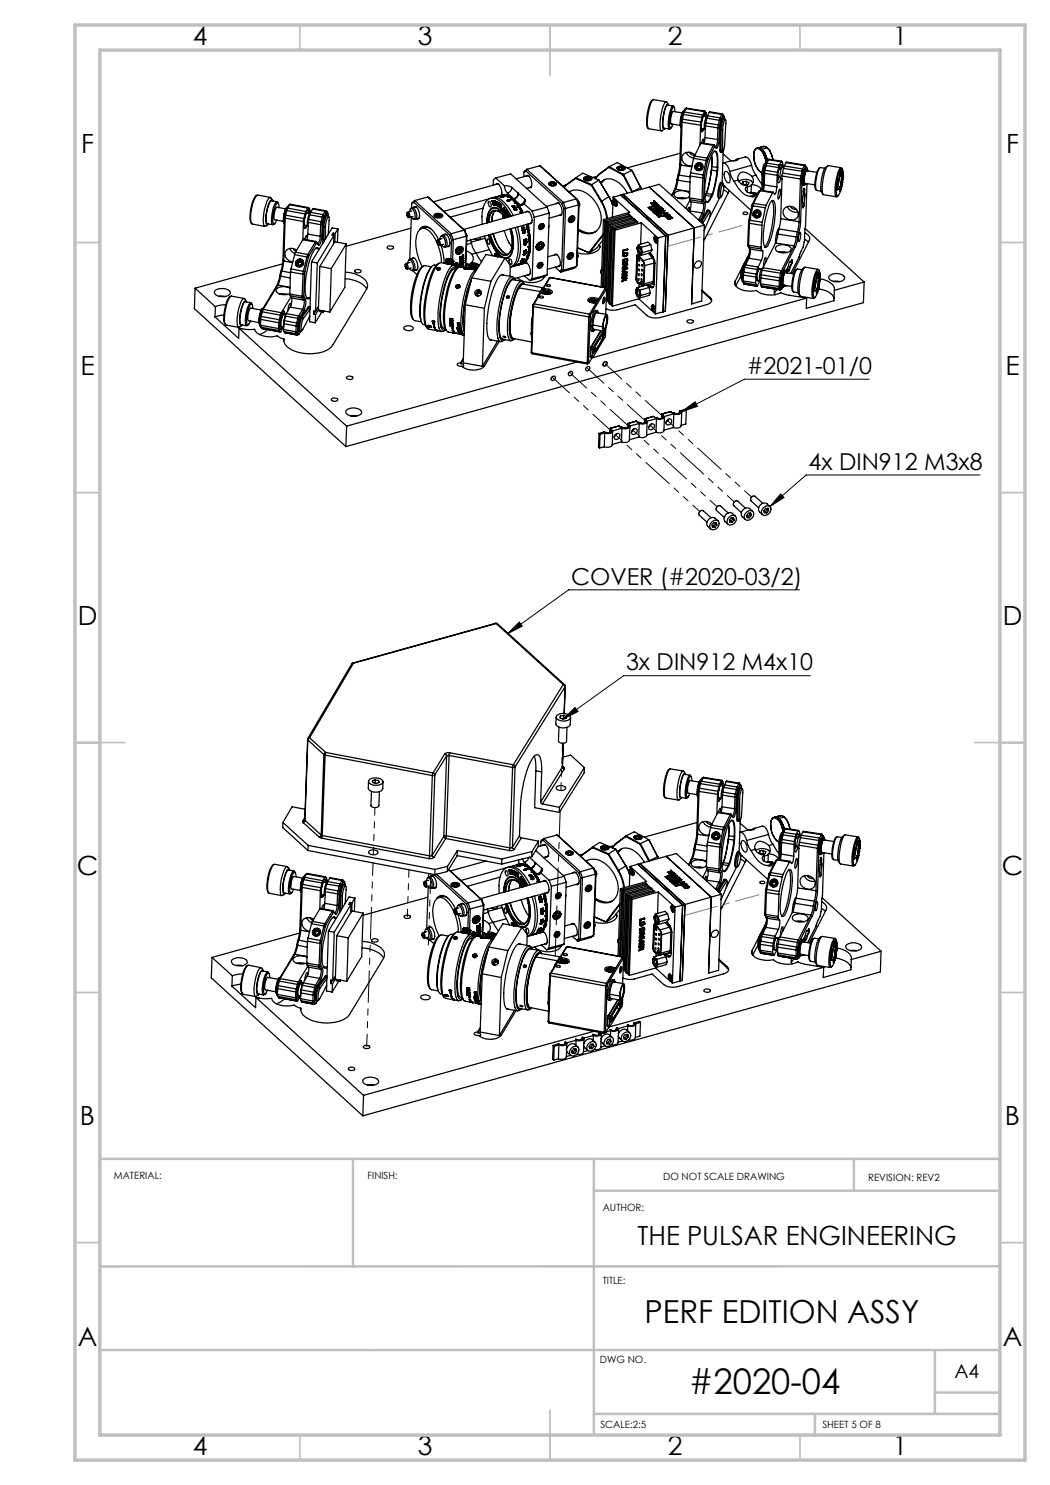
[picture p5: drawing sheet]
<svg xmlns="http://www.w3.org/2000/svg" width="210mm" height="297mm" viewBox="0 0 210 297" stroke-linecap="round" stroke-linejoin="round" font-family="sans-serif">
<defs><g id="words">
<text font-size="7.1" x="137.7" y="278.8">#2020-04</text>
<text font-size="6.3" x="128.9" y="264.6">PERF EDITION ASSY</text>
<g font-size="5.3">
<text x="38.5" y="8.9">4</text>
<text x="83.5" y="8.9">3</text>
<text x="133.6" y="8.9">2</text>
<text x="178.6" y="8.9">1</text>
<text x="16.2" y="30.7">F</text>
<text x="201.2" y="30.7">F</text>
<text x="16.1" y="74.9">E</text>
<text x="201.1" y="74.9">E</text>
<text x="15.5" y="124.9">D</text>
<text x="200.5" y="124.9">D</text>
<text x="15.4" y="174.9">C</text>
<text x="200.4" y="174.9">C</text>
<text x="16" y="224.9">B</text>
<text x="201" y="224.9">B</text>
<text x="127.5" y="249">THE PULSAR ENGINEERING</text>
<text x="15.5" y="269.2">A</text>
<text x="200.5" y="269.2">A</text>
<text x="38.5" y="290.9">4</text>
<text x="83.5" y="290.9">3</text>
<text x="133.6" y="290.9">2</text>
<text x="178.6" y="290.9">1</text>
</g>
<g font-size="4.7">
<text x="149.3" y="74.8">#2021-01/0</text>
<text x="161.7" y="94">4x DIN912 M3x8</text>
<text x="114.2" y="116.9">COVER (#2020-03/2)</text>
<text x="125.2" y="134.1">3x DIN912 M4x10</text>
</g>
<text font-size="3.9" x="190.9" y="275.5">A4</text>
<g font-size="2">
<text x="22.8" y="235.8">MATERIAL:</text>
<text x="73.5" y="235.8">FINISH:</text>
<text x="132.6" y="236">DO NOT SCALE DRAWING</text>
<text x="173.6" y="236.1">REVISION: REV2</text>
<text x="120.5" y="242.1">AUTHOR:</text>
<text x="120.5" y="256.7">TITLE:</text>
<text x="120" y="272.5">DWG NO.</text>
<text x="120.1" y="285.6">SCALE:2:5</text>
<text x="164.5" y="285.6">SHEET 5 OF 8</text>
</g>
</g></defs>
<path d="M173.8 75.8h-24.9l-12.6 6.5M136.3 82.3l2.7-1.9 .5 .9zM156.1 98.8l.7 .7-2.8 1.8zM196 95h-34.8l-7.2 6.3M159.9 118h-46.2l-12.2 8.7M101.5 126.7l2.4-2.3 .6 .8zM162.1 135.1h-37.4l-12.1 8.7M112.6 143.8l2.4-2.3 .6 .8z" fill="none" stroke="#000" stroke-width=".2"/>
<g fill="none" stroke="#c0c0c0" stroke-width=".35">
<path d="M60 5v5M110 5v10M160 5v5M15 48.5h5M200 48.5h5M15 98.5h5M200 98.5h5M15 148.5h10M195 148.5h10M15 198.5h5M200 198.5h5M15 248.5h5"/>
<path d="M200 248.5h5M60 287v5M110 282v10M160 287v5"/>
</g>
<path d="M70.6 231.8v21.5M118.8 231.8v55.2M118.8 238.2h81.2M170.8 231.8v6.4M200 231.8h-180v55.2M200 253.3h-180M20 270h180M187 270v12.8M187 278.5h13M118.8 282.8h81.2M163 282.8v4.2" fill="none" stroke="#c0c0c0" stroke-width=".5"/>
<path d="M15 5h190v287h-190zM20 10h180v277h-180z" fill="none" stroke="#c0c0c0" stroke-width=".7"/>
<path d="M133.1 49.4l15.3-4.3M136.4 183.2l15.4-4.2" fill="none" stroke="#808080" stroke-width=".2" stroke-dasharray="15.2 1.3 1.3 1.3" stroke-dashoffset="8"/>
<path d="M156.1 98.8l.7 .7-2.8 1.8zM136.3 82.3l2.7-1.9 .5 .9zM101.5 126.7l2.4-2.3 .6 .8zM112.6 143.8l2.4-2.3 .6 .8z" fill="#000"/>
<g fill="none" stroke="#000" stroke-width=".25">
<path d="M130.5 20a5.4 5.4 0 0 0-1.1 3.5l-.1 1a1.18 1.18 0 0 0 .3 1.2M51.4 39.1a4.6 4.6 0 0 0-1.3 3.4l-.1 1.5 .3 .7M54 39.5l-2.5-.5a2.2 2.2 0 0 0-1 1.8 6.2 6.2 0 0 0-.1 4l2.6 .5M85.5 39.4l-2.6 .7M85.5 39.4l7.4 6.6M85.5 39.4l7.5 6.7M97.9 39.8l-9.1 2.5M98.1 39.6l.4-.1a2.54 2.54 0 0 1 2.7 1.3l.5 .7 .9 1.6M99.2 36.9l.1-.1a1.24 1.24 0 0 1 1 1.4l-.1 1M99.2 35.6l-.5 .4-.1 1M99.2 35.6l1.7 1.6M99.2 35.6l2.9-.8 7.3 6.6"/>
<path d="M99.4 36.8l.3 .1M99.5 36.8l-12.8 3.6M99.8 39.2h.1M100.1 39.3l.1 .1M100.1 39.3h.2M100.1 39.3v.1M100.2 39.1l-1.4 .4M100.3 38.9l-.3 .2M100.3 39.4v.1M100.3 39.4h.1M100.4 39.3h.1M100.4 39.1h.1"/>
<path d="M100.4 39.2l.1 .1M100.4 39.3l-.1 .1M100.4 39.4v.1M100.4 39.3v.1M100.4 39.2v.1M100.4 39.4h.2M100.5 39.3h.1M100.5 39.3h-.3M100.5 39.1h.1M100.5 39.3h-.4M100.5 39.3h-.1M100.6 39h.1"/>
<path d="M100.6 39l-1.6 .5M100.6 39.4h.1M100.6 39.4h-.3M100.6 39l-.2 .1M100.7 39.3l-.4 .1M100.7 39.3h.1M100.7 39.3v.1M100.7 39.3l-.1 .1M100.7 39l-.3 .1M100.7 39h.3zM100.7 39h.1M100.8 39h.1"/>
<path d="M100.8 39.3l-.2 .1M100.8 39.3h-.4M100.8 39.3h-.1M100.8 39l-.4 .1M100.9 39h.1M100.9 37.2a1.97 1.97 0 0 0 .6 1.4M100.9 37.2h1l.5 .3M101 39l-.6 .1M101 39h.1M101.1 39h-.2M101.1 39h.1M101.2 39h-.3"/>
<path d="M101.2 39h.1M101.2 39l-.2 .1M101.3 39l-.2 .1 .2-.1M101.3 39h.1M101.3 39.2l.2-.1zM101.4 39l-.6 .2 .7-.1M101.4 39v.1M101.5 38.6l2.5 2.4M101.5 39.1h.1M101.6 39.1l.1 .1M101.6 39.4l.5-.1zM101.7 39.2h-.2h.3"/>
<path d="M101.7 39.2h.1M101.7 39.3h.4M101.8 39.2h.1M101.8 39.2l-.2 .1M101.8 39.2l.1 .1M101.9 39.3h.1M102.1 39.3l.1 .1M102.1 39.3h.1M102.1 39.5h.2zM102.2 39.4l-.2 .1h.3M102.2 39.4h.1M102.3 39.5l.1 .1"/>
<path d="M102.3 39.5h.1M102.4 37.5a1.32 1.32 0 0 1-.9 1.1M102.4 37.5l2.6 2.4M102.4 39.6h-.2l.4 .1M102.4 39.6h.1M102.6 39.7l-.3 .1h.4M102.6 39.7v.1M102.6 39.7h.1M102.7 39.9h.1M102.7 39.8l-.7 .2 .7-.2M102.7 39.8l.1 .1M102.7 39.8h.1"/>
<path d="M102.8 39.8h.1M102.8 39.9l-.2 .1h.3M102.8 40h.1M102.8 39.9v.1M103.7 38.7h.1M103.7 38.7a1.29 1.29 0 0 1-.9 1.1M103.7 38.7a1.28 1.28 0 0 1-.9 1.1M103.7 38.7a1.35 1.35 0 0 1-.9 1.1M104.8 34.5v.8M105 39.9a.45 .45 0 0 1 .1 .5 .45 .45 0 0 1-.4 .3M105 39.9a1.29 1.29 0 0 1-1 1.1M105.2 35.2l.2-.1a1.78 1.78 0 0 1 .7 2.4h-.3"/>
<path d="M105.2 34.2l-.4 .3M105.2 34.2l7.2 6.5M105.4 33.9l-.2 .3M105.4 33.9l7.3 6.6M105.4 33.9l-.6 .6M105.4 35.1l.3 .1M105.5 35.1l-2.3 .7M106.2 37.4l-.9 .3M106.3 37.3l-.2 .2M108 33.2l-2.6 .7M108 33.2l7.3 6.6M108 33.2l7.5 6.7"/>
<path d="M109.7 36.7a1.07 1.07 0 0 1 1.6 .1 .99 .99 0 0 1-1.6 0zM109.8 36.7a.86 .86 0 0 1 1.4 .2 .86 .86 0 0 1-1.4-.2zM109.9 36.5h.1M110 36.9l.3-.2-.1 .3zM110.2 36.5l-.3 .3 .3 .2h.6l.3-.2M110.2 36.5h.6M110.2 36.5l.1 .2M110.3 36.7h.4M110.7 36.7l.2 .2M110.7 36.7v.3M110.8 36.5l.3 .3M110.8 36.5l-.1 .2"/>
<path d="M110.9 36.9l-.1 .1M111.1 36.6h.1M111.1 36.8l-.2 .1M113 37.2l-.3 .2M113 37.1v.1M113 37.1l-.3 .3M113.1 37l-.6 .2M113.8 38.4a3.3 3.3 0 0 1 4.1 .7 6 6 0 0 1 2.1 6.2 2.79 2.79 0 0 1-4.4 .8M114 38.3l-.2 .1M115.1 35.7l-2.1 1.5M115.1 35.7l3.2 1.3M115.1 35.6l3.3 1.3"/>
<path d="M115.1 35.6v.1M115.1 35.6l1.5-1 3.2 1.4M115.1 35.6l-2.1 1.5M115.3 39.8l-2.6 .7M115.3 39.8l.4 1.2M115.3 39.8l.2 .1M115.5 39.9l.3 1M116.7 35.6l.4-.3h.7l.5 .2 .1 .4a.96 .96 0 0 1-1.7-.3zM117 35.5l.7-.1 .6 .3a.8 .8 0 0 1-.8 .4 .8 .8 0 0 1-.7-.5zM117 35.5l-.3 .2M117.1 35.5l-.1 .3 .5 .2 .5-.1 .1-.3M117.1 35.5l.1 .2"/>
<path d="M117.2 35.7l-.1 .2M117.2 35.7v.2M117.6 35.5l.5 .1M117.6 35.5h-.5M117.6 35.6l-.4 .1M117.6 35.5v.1M117.6 35.6l.4 .1M117.6 35.6v.4M118 35.7l-.1 .2M118.1 35.6l-.1 .1M118.1 35.5l.3 .3M118.3 37l1.9 3.3"/>
<path d="M118.4 36.9l1.9 3.3M118.4 36.9l-.1 .1M119.4 35.3l-.8 .2M119.8 36l2 3.3M119.8 36l-1.4 .9M119.9 34.9l-.8 .8M119.9 34.8l-.8 .9M119.9 34.8v.1M120.1 36.6a2.15 2.15 0 0 1 3-.4 5.7 5.7 0 0 1 2.4 2.4M121 35.9l-.8 .9M121.8 39.3l.8 1.8M121.8 39.3h.1"/>
<path d="M121.8 39.3l.7 1.6M121.8 39.3l-1.5 .9M121.8 33.5l-1.9 1.4M121.8 33.5l2.8 1.5M121.8 33.3l2.9 1.6M121.8 33.3v.2M121.8 33.3l1.7-.8 2.9 1.6M121.8 33.3l-1.9 1.5M122.6 39.4l3.3 3.1-5.2 1.4M122.6 39.4l-.1 4M122.8 39.9a.84 .84 0 0 1 .4 1.4l-.4-.5-.1-.6zM122.9 39.9l-.1 .1"/>
<path d="M123.1 40l-.1-.1a.71 .71 0 0 0 .3 1.2h.1M123.4 33.5a1.13 1.13 0 0 1 1.6 .2 1 1 0 0 1-1.6-.1zM123.5 33.5l.7-.2 .5 .1 .2 .3a.85 .85 0 0 1-1.4-.1zM123.6 33.4l-.2 .3M123.8 33.4l-.2 .3 .5 .2h.5l.1-.3M123.8 33.4l.1 .1M123.9 33.5l-.1 .3M123.9 33.5v.3M124.2 39l8.9 8.2M124.2 39l-1.6 .4M124.3 33.5l.3 .2M124.3 33.5h-.4"/>
<path d="M124.3 33.5v.4M124.4 33.4l.3 .2M124.4 33.4h-.6M124.4 33.4l-.1 .1M124.6 38.9l9 8.2M124.6 38.9l-.4 .1M124.6 35l1.8 3.4M124.6 33.7l-.1 .2M124.7 34.9l1.8 3.4M124.7 34.9l-.1 .1M124.7 33.6l-.1 .1M124.8 33.4l.2 .3"/>
<path d="M126.4 34.1l1.7 3.4M126.4 34.1l-1.7 .8M126.4 34.1l1.8 3.4M126.5 38.3l-.1 .1M128.1 37.5l-1.6 .8M128.1 37.5l.2 .3M128.1 37.5h.1M129.9 37.4l-5.3 1.5M129.9 37.4l9 8.2M129.9 37.4l2-.5 9 8.1M133.2 20.4l-2.6-.4a7.5 7.5 0 0 0-1.1 4.3v.5a.8 .8 0 0 0 .3 .9l2.5 .5M133.7 20.9l-.5-.5a8.1 8.1 0 0 0-1 5.7h.2l.5-.3"/>
<path d="M133.7 21.1l-.2-.3a7.4 7.4 0 0 0-.8 5l.3-.1M134.6 21.2l-1.1-.2a4.9 4.9 0 0 0-.9 3.6v.8l.2 .2 1.1 .2M134.9 21.5l-.2-.3a.89 .89 0 0 0-.6 .9 7.1 7.1 0 0 0-.3 3.6l.1 .1 .3-.2M134.9 38l-.6 1.1M135 22.3l-.1-.6-.1-.3a5.8 5.8 0 0 0-.9 3.6l.2 .6 .5-.8M135.1 37.8l-.7 1.4M135.1 37.8l-.2 .2M135.1 37.8l2.8 .5M135.4 36l-.5 2M135.4 36l.2 .1M135.6 39.6l.9-.1 .7 .2M135.6 35.1l-.2 .9"/>
<path d="M135.6 36.1l-.5 1.7M135.6 36.1l2.4 .3M135.8 35l-.2 1.1M135.8 35l-.2 .1M135.8 35l2.2 .4M136 32.8l-.4 2.3M136 32.8l.1 .2M136 30.7l-10.6 2.9M136.1 33l-.3 2M136.1 33l2.3 .4M136.2 24.3l.2 .1M136.2 24.3l-.2 8.5"/>
<path d="M136.3 23.8l-.1 .5M136.3 23.8h.2M136.4 22.6l-1.8-.3a3.2 3.2 0 0 0-.4 2.5l1.8 .3M136.4 24.4l3.7 .6M136.4 24.4l-.3 8.6M136.5 23.8l-.1 .6M136.5 23.8l3.7 .6M136.5 22.9l-.2 .9M136.6 22.6l-.1 .3M136.7 22.2a4.1 4.1 0 0 0-.5 3.3M136.7 22.9l-.2 .9M136.7 22.9l3.7 .6"/>
<path d="M136.7 22.9h-.2M136.8 22.2a4.7 4.7 0 0 0-.6 3.3M136.8 22.4l-.1 .5M136.8 22.4l3.7 .6M136.8 22.4l-.2 .2M136.9 21.9l-.3 .7M137.2 21.7l.1-.1 3.7 .6M137.2 21.7l-.4 .7M137.2 21.7l3.7 .6M137.2 21.7l-.3 .2M137.2 30.5a1.76 1.76 0 0 0 1.5 1.1M137.3 21.6l-.4 .3"/>
<path d="M137.8 30.4a1.2 1.2 0 0 0 1.1 .7M137.9 39.6v.3M137.9 39.6l2.5 .4M137.9 38.7a2.25 2.25 0 0 0-3 0 1.16 1.16 0 0 0 1.4 1.1 1.94 1.94 0 0 0 1.6-.5M137.9 39.9l2.5 .5M137.9 39.9l.3 .5M138 35.2l2.5 .4M138 35.2l-.1 4.4M138.1 34.6l-.1 .6M138.1 34.6l2.5 .4M138.7 31.7l2.5 .4M138.7 31.7l-.6 2.9"/>
<path d="M138.9 31.2l-.2 .5M138.9 31.2l2.5 .4M139 31a1.56 1.56 0 0 0-2.6 .4 1.68 1.68 0 0 0 2 1.8M139.2 33.4l.4 .5M139.2 33.4h.1M139.3 33.4l.3 .4M139.5 32.9l-.3 .5M139.5 32.9l.1 .1M139.6 33l-.3 .4M139.6 33l.1 .2M139.6 33.8v.1M139.7 33.2l-.2 .4"/>
<path d="M140 33l.3 .3M140 33l.1 .2M140 33h-.4M140.1 32.8l-.6 .1M140.1 32.8l.3 .5M140.1 33.8h.1M140.1 33.8h-.5M140.1 32.8l-.1 .2M140.1 33.8l-.5 .1M140.1 33.2l.2 .1M140.1 33.2h-.4M140.1 25l-.1 4.1"/>
<path d="M140.2 28.7l.1-.1 2.5 .4M140.2 28.7l2.5 .4M140.2 28.7l-1.3 2.5M140.2 24.4l-.1 .6M140.3 33.3l-.2 .5M140.3 26.3h.1M140.3 25.7l.7 .2M140.3 28.6l.3-.8a.64 .64 0 0 1 .1 .8M140.4 33.3l-.3 .5M140.4 33.3h-.1M140.4 23.5l-.2 .9M140.4 40v.4"/>
<path d="M140.5 32.9a.82 .82 0 0 0-1.1-.2 .82 .82 0 0 0-.3 1.1M140.5 23l-.1 .5M140.5 35.6l-.1 4.4M140.6 35l-.1 .6M140.6 35l.3 .1M140.7 25.8l-.4 .5M140.7 23.2l.7 .2M140.7 39.9v.2M140.7 39.9l-.3 .1M140.9 35.5l-.2 4.4M140.9 35.5l-.4 .1M140.9 22.7l.2 .6v-.4l-.2-.2a5 5 0 0 0-.6 3.6l.2-.1 .2-.4"/>
<path d="M140.9 23.3l-.1-.1a3.9 3.9 0 0 0-.5 2.7l.2-.1M140.9 35.1v.4M140.9 22.3l.1-.1 .2 .4v.8M140.9 22.3l-.4 .7M141 25.9h.1M141 27.5l-.2 1.1M141 27.5l2.5 .4M141.1 25.2l2.5 .4M141.1 25.2l-.1 2.3M141.1 39.1l1.1 .2M141.2 24.6l-.1 .6M141.2 24.6l2.5 .4"/>
<path d="M141.2 32.1l-.6 2.9M141.2 32.1l.3 .1M141.3 38.7l1.1 .2M141.4 23.4a3.2 3.2 0 0 0-.4 2.5M141.4 23.4h.1M141.4 23.6l2.5 .5M141.4 23.6l-.2 1M141.4 31.6l-.2 .5M141.4 31.6l.2 .3M141.5 23.2l-.1 .4M141.5 32.2l-.6 2.9M141.5 23.2l2.5 .4"/>
<path d="M141.6 31.9l-.1 .3M141.9 22.5l.1-.1 2.5 .4M141.9 22.5l2.5 .4M141.9 22.5l-.4 .7M142.2 39.3a1.06 1.06 0 0 1-1 1M142.2 39.3l.1 .1M142.3 34l1.1 .2M142.3 31.1a19.4 19.4 0 0 1-1.4 8.4M142.3 33.3l1.1 .2M142.4 38.9l-.2 .4M142.4 38.9h.1M142.5 38.9l-.2 .5"/>
<path d="M142.7 29.1l.1-.1 .2 .3M142.7 29.1l-1.3 2.5M142.7 29.1l.2 .2M142.8 30.3h.2a2.91 2.91 0 0 1 .5 2.4l-.1 .8M142.9 29.3l-1.3 2.6M143 29.3h-.1M143.4 34.2l-.4 2.5-.6 2.2M143.4 33.5v.7M143.5 34.2l-.4 2.5-.6 2.2M143.5 27.9a1.97 1.97 0 0 1-.4 1.5M143.5 34.2h-.1M143.5 33.4v-2a.89 .89 0 0 0-.6-1.2 12.3 12.3 0 0 0-1.9 6.4l-.1 2.2a1.89 1.89 0 0 0 .6 1.7 1.67 1.67 0 0 0 .8-1.1"/>
<path d="M143.5 33.4v.8M143.5 33.4l-.1 .1M143.6 25.6l-.1 2.3M143.7 25l-.1 .6M143.7 25l.3 .1M143.8 27.8a2.31 2.31 0 0 1-.5 1.9l-.3-.4M143.8 27.8l-.3 .1M143.9 24.1l-.2 .9M143.9 24.1l.2 .1M143.9 25.5l-.1 2.3M143.9 25.5l-.3 .1M144 30v.4h.3"/>
<path d="M144 25.1l-.1 .4M144 30h.2M144 26v4M144 26l.2 .1M144 23.6l-.1 .5M144 23.6l.3 .2M144.1 24.2l-.1 .9M144.2 30l.1 .4 .3-.2-.2 6.4M144.2 26.1v3.9M144.3 23.8l-.2 .4M144.4 22.9l.1-.1 .2 .3M144.4 22.9l-.4 .7"/>
<path d="M144.4 22.9l.2 .2M144.4 36.4l.2 .4M144.4 36.6l-.2-.1a4.1 4.1 0 0 0-.5 3l.2 .1-1.9 3.8M144.4 36.5h.1M144.5 36.6h-.1a4.1 4.1 0 0 0-.5 3l.4-.3M144.5 36.6l.2 .3M144.5 26l.3-1.6 .3-.4 .1 .3-.3 4.9-.3 1-.1-.3M144.5 26l-.3 .1M144.5 26v3.9M144.5 29.9l-.3 .1M144.6 32.7v-.1a1.66 1.66 0 0 1 1.3 1.7M144.6 36.9a2.78 2.78 0 0 1-.4 2.4 3.6 3.6 0 0 1 .4-2.4z"/>
<path d="M144.6 23.1l.3 .3v.3M144.6 23.1l-.3 .7M144.6 30.8l1.6 1.4M144.7 37l5.5 5M144.7 38l.9 .6M144.9 23.7h-.4l-.2 .5-.3 1.8M145 34.3h.2a1.82 1.82 0 0 1 .7 2.2l-.2 .1a1.82 1.82 0 0 1-.7-2.3zM145.1 24l-.3-.3-.3 .5-.3 1.9M145.8 38.1l-5 9.9M145.9 34.3l.5 1.3 .4 .7M146.6 32.2l1-.3a1.03 1.03 0 0 1-1.2 .2l-1.7 .5M146.8 36.3l.8 1.2a3.1 3.1 0 0 0 2.5 1.8"/>
<path d="M147.4 31.9l1.6-.5a1.71 1.71 0 0 1 1.3 1.7M147.7 36a1.72 1.72 0 0 0 1.8 1.1M147.7 36l-.9 .3M147.8 36.3a2.07 2.07 0 0 1 2.7 .1v.3M148.6 36.3v.5M149.3 36.3l.5 .2-.2 .4-.7 .1-.5-.3 .2-.4M149.3 36.3h-.7M149.3 36.3v.6M149.5 37.1a.73 .73 0 0 0-.1 1.3 2.27 2.27 0 0 0 1.6 .2M149.5 37.1l-.1 1.3M150.2 38.4l-.2 .2M150.3 37.1l-.8 .3"/>
<path d="M150.3 36.9l-.1 1.7h.6M150.3 36.9a1.64 1.64 0 0 1 1.9 1.1M150.3 33.1l.4 1.1 .5 .8M150.3 33.1l-4.4 1.2M150.4 35.3a1.19 1.19 0 0 1-.1 1.6M150.4 35.3l-.4-.3a1.68 1.68 0 0 0-2.1-.3 1 1 0 0 0-.2 1.3M150.7 31.4l.1 .8 .5 1.2M151 39l-.9 .3M151 39h.1M151 38.6l-.4 .2v.2h.4M151 38.6l.4 .1M151 38.6v.3"/>
<path d="M151.2 29.7l-.4 .5v1.2v-1.2l.4-.5h.4a3.3 3.3 0 0 1 1.6 2.9 4 4 0 0 0-1.6-2.9zM151.2 38.8l-.3 .2M151.2 35l1.2 1.9M151.2 35l-.8 .3M151.3 33.4l.6 .9 .5 .3-.5-.3zM151.6 38.7l-.3 .1a.74 .74 0 0 1-1.2 .5M151.6 38.7h-.2M151.6 29.6a1.82 1.82 0 0 1 1.6 1.7l.3 .8-.6-1.7-.5-.5M151.6 29.6h.3l.5 .3M151.6 29.6a1.82 1.82 0 0 1 1.6 1.7l.3 .7M151.8 38.3l-1.3 2.5M152 38.1l-1.3 2.6"/>
<path d="M152 38.1l2.5 .5M152 38.1l-.2 .2M152.1 38.1l-.3 .2M152.1 38l-.1 .1M152.1 38l2.5 .4M152.4 29.9h-.3M152.4 34.8l.2 .2M152.4 34.8v3.3M152.6 35v2.6M152.6 35h.2M152.7 36.8l-.2 1.3M152.7 36.8l.2 .2"/>
<path d="M152.7 29.3h.3a3.3 3.3 0 0 1 1.6 2.7 3.3 3.3 0 0 0-1.6-2.7zM152.7 29.3l-1.4 .4M152.8 34.5l.1 .2M152.8 34.5l-.1 2.3M152.8 34.1v.4M152.9 37l-.3 1.1M152.9 37l2.5 .4M152.9 34.7l2.5 .4M152.9 34.7v2.3M153 34l-.1 .7M153 34l2.5 .5M153 34l-.2 .1"/>
<path d="M153 33.2l-.2 .9M153.1 32.8l-.1 .4M153.1 32.6a2.39 2.39 0 0 0-.7 2.2M153.2 32.6h.1M153.2 32.6l-.3 .5-.3 1.9M153.2 33.1l-.2 .9M153.2 33.1l2.5 .4M153.2 33.1l-.2 .1M153.4 32.6l-.2 .5M153.4 32.6l2.5 .4M153.4 32.6l-.3 .2M153.5 29.6l-1.1 .3"/>
<path d="M153.5 32.1l-.4 .7M153.7 32l-.3 .6M153.7 32l2.5 .3M153.7 32l-.2 .1M153.8 31.9l-.3 .2M153.8 31.9l-.1 .1M153.8 31.9l2.5 .3M154.5 38.6l-1.3 2.5M155.4 37.4a1.54 1.54 0 0 1-.5 1.4l-.2-.4-.2 .2M155.4 35.1v2.3M155.5 34.5l-.1 .6M155.6 35.4l.2-.1z"/>
<path d="M155.6 35.2l.4 .3M155.6 35.1l.1 1.5a.79 .79 0 0 0 .4-.8M155.6 35.4v.1M155.6 35.4v.3M155.7 33.5l-.2 1M155.8 35.3h.1M155.9 33l-.2 .5M155.9 33.3v.5M155.9 33.6h.4M156 37.8a2.47 2.47 0 0 1-.3 2 2.47 2.47 0 0 1 .3-2zM156.2 32.3l.1-.1 .2 .4v.9M156.2 32.3l-.3 .7"/>
<path d="M156.3 33.7l-.5 .2M156.4 33.5l-.2-.6-.3 .5-.3 1.7M156.4 35.2l3.7 .6M156.4 35.2l-.3 8.5M156.5 34.6l-.1 .6M156.5 34.6l3.7 .6M156.7 33.7l3.7 .6M156.7 33.7l-.2 .9M156.7 33.4l-.2 .1a3.3 3.3 0 0 0-.4 2.3l.3 .1M156.8 33.2l-.1 .5M156.8 33.2l3.7 .6M157.2 32.5l.1-.1 3.7 .6"/>
<path d="M157.2 32.5l3.7 .6M157.2 32.5l-.4 .7M160.1 35.8l-.3 8.5M160.2 35.2l-.1 .6M160.2 35.2l.3 .1M160.4 34.3l-.2 .9M160.4 34.3l.3 .1M160.4 35.7l-.3 8.5M160.4 35.7l-.3 .1M160.5 35.3l-.1 .4M160.5 33.8l-.1 .5M160.5 33.8l.3 .2"/>
<path d="M160.5 37l.3 .1M160.7 34.4l-.2 .9M160.8 37.8l.1 .2h-.2M160.8 34l-.1 .4M160.9 33.1l.1-.1 .2 .3M160.9 36.7l2.1 .3M160.9 33.1l-.4 .7M160.9 33.1l.2 .3M160.9 37.9l-.2 .2M160.9 37.8l-.1-.2-.3 2.3 .1 .7M160.9 38.6l.1 .5-.1 .9M160.9 37.8v.1"/>
<path d="M160.9 38l-.1 3.1-.3 .2 .3-.1-.2 .4v-1M161.1 33.7h.3M161.1 33.4l-.3 .6M161.2 33.7l-.1-.1a4.7 4.7 0 0 0-.5 3.5l.1-.1M161.2 33.3l-.1 .1M161.2 33.3l.2 .4M161.3 34.1l2.1 .4M161.4 36.7l-.3 8.6-.2 1.2M161.5 34.1l-.1-.1a3.4 3.4 0 0 0-.4 2.8l.1-.1M161.5 33.9l-.1-.2a2.13 2.13 0 0 0-.7 1.8v1.3l.1 .3 .2-.1M161.6 34.2l-.1-.4a3.5 3.5 0 0 0-.7 2.9l.1 .3 .3-.3M164 33.5a5.3 5.3 0 0 0-1 4.2l.3 .4"/>
<path d="M165 33.7l-1-.2a6.8 6.8 0 0 0-.7 4.6l.9 .1M165.5 33.2l-.4 .3a7.5 7.5 0 0 0-.8 4.9l.3 .5M167.4 38h.1M167.5 37.2l-.2 .8zM167.5 37.2l-.1 .8M167.7 36l-.1 .9M167.8 35.8l-.2 1.3M167.9 37.7h.1M167.9 37.7l.1 .6M168 34.8v.2M168 35.2h.1M168 34.9h.1"/>
<path d="M168 34.8v.1M168 34.8h.1M168 38.2h.1M168 35h.1M168 35v.2M168 34.6v.2M168 34.6h.1M168 37.5h.1M168 37.5v.8M168 37.5l-.1 .3v-.1M168 35.2v.1M168 34.9v.1"/>
<path d="M168 34.5h.1M168 37.4l.1 .4zM168.1 34.5l-.1 .3M168.1 34.5l-.1 .1M168.1 34.5h.1M168.1 37.5h.1M168.1 37.6v.1M168.1 34.9v.2M168.1 34.9h.1M168.1 35.1h.1M168.1 34.5l.2-.2-.1 .7M168.1 34.5v.2"/>
<path d="M168.1 34.7v.2M168.1 34.5v.1M168.1 34.5l.1 .1M168.1 37.7h.1M168.2 34.7h.1M168.2 34.7l-.1 .2M168.2 34.7l-.1 .3v-.1M168.2 34.6h.1M168.2 37.2h.1M168.2 37.2l-.1 .4M168.2 36.9v.5zM168.2 33.5l-2.5-.4a4.9 4.9 0 0 0-1.2 3.3l-.1 1.3 .3 1.2 2.6 .5"/>
<path d="M168.2 36.6v.3M168.2 34.4l-.1 .1M168.2 34.4h.1M168.2 36.6h.1M168.2 33.8h.2a3.2 3.2 0 0 1 .2 2.4l-.6 2.2-.3 .7-.3 .1a8.6 8.6 0 0 1 .8-5.4zM168.2 35.1h.1M168.2 36.4l.2-.3v.4M168.2 36.4l.1-.5a.69 .69 0 0 0-.2-.8 3.9 3.9 0 0 0-.4 2.8l.3-.5 .2-.8M168.2 36.4h.1M168.2 36.4v.2M168.2 34.3h.1M168.2 36.5v.3"/>
<path d="M168.2 36.5l.1 .3M168.2 36.5h.1M168.2 36.9h.1M168.2 37.3h.1M168.2 34.3v.1M168.2 34.3l-.1 .3M168.3 35h.1M168.3 34.6h.1M168.3 35.8h.1M168.3 35.9h.1M168.3 34.6l.1 .1M168.3 34.6v.4"/>
<path d="M168.3 34.3h.1M168.3 35.6h.1M168.3 35.6v.2M168.3 36.2l-.1 .3M168.3 36.2l.1 .3M168.3 36.2h.1M168.3 34.3v.3M168.3 34.3l-.1 .8M168.4 35.5v.1M168.4 35.5l-.1 .4M168.4 36.5l-.2 .4M168.4 34.7h.1"/>
<path d="M168.4 35.6l-.1 .2M168.4 35.6l-.1 .3M168.4 36.5l-.1 .3M168.4 36.5h.1M168.4 35.6h.1M168.4 35.7h.1M168.5 34.5h.1M168.5 34.5l-.3 .6M168.5 34.4l-.1 .3M168.5 33.9l-.3-.4a2.52 2.52 0 0 0-.9 2.1l-.3 2.5a1.49 1.49 0 0 0 .3 1.3l.3-.2M168.5 35.7h.1M168.5 34.6v.3"/>
<path d="M168.5 35.7l-.1 .1M168.5 34.9l-.2 .6zM168.5 35.7l-.2 .4v-.3M168.5 35.7l-.2 .3M168.5 34.9h.1M168.5 35.3h.1M168.5 35.3v-.1l-.1 .5M39 57.6l4.1 3.7M39 57.6l-.1 4.1 30.3 27.6M43.1 58.1a2.38 2.38 0 0 1 2.9 .3 1.16 1.16 0 0 1-1.5 .9 1.2 1.2 0 0 1-1.6-1zM43.8 59.3h1.3M46.1 59.3l-.2 .1a7.5 7.5 0 0 0-1 5.3l.2 .2"/>
<path d="M48.8 59.7l-2.6-.5a5.5 5.5 0 0 0-1.3 3.6v1.6l.2 .5 2.6 .6M54.5 40.1l-.4-.6a.79 .79 0 0 0-.7 .7 9.3 9.3 0 0 0-.6 4.9l.3 .2 .5-.4M54.6 40.2l-.3-.2a5.3 5.3 0 0 0-1.1 4 .81 .81 0 0 0 .3 .9l.2-.1M55.3 57.2l-2.9 4.9M55.4 40.4l-1.1-.3a2.61 2.61 0 0 0-.9 1.9l-.2 1.2 .2 1.5 1.1 .2M55.6 57l-3 4.9M55.6 57l-.3 .2M55.6 57l2.4 .5M55.7 40.7l-.3-.3h-.1a6.2 6.2 0 0 0-.8 4.5l.4-.1M55.8 41.5l-.1-.6-.2-.3a5.4 5.4 0 0 0-.8 4.1h.3l.4-.7M56 58.8l.7-.1 .9 .2M56 55.2l-.7 2"/>
<path d="M56 55.2h.1M56.1 55.2l-.5 1.8M56.1 55.2l2 .4M56.2 54.3l-.2 .9M56.4 54.2l-.3 1M56.4 54.2l-.2 .1M56.4 54.2l1.7 .3M56.5 52.8l-17.5 4.8M56.6 52l-.4 2.3M56.6 52l.2 .2M56.8 52.2l-.4 2M56.8 52.2l1.7 .3"/>
<path d="M56.9 43.5l.1 .1M56.9 43.5l-.3 8.5M56.9 43v.5M56.9 43h.2M57 43.6l3.7 .7M57 43.6l-.2 8.6M57.1 43l-.1 .6M57.1 43l3.7 .7M57.1 41.8l-1.7-.4a2.87 2.87 0 0 0-.5 2.6l1.8 .3M57.1 42.1h.3M57.1 42.1l-.2 .9M57.3 41.8l-.2 .3"/>
<path d="M57.4 42.1l-.3 .9M57.4 42.1l3.6 .7M57.5 41.4a4.2 4.2 0 0 0-.7 3.3 3.7 3.7 0 0 1 .6-3.3M57.5 41.6l-.1 .5M57.5 41.6l3.7 .7M57.5 41.6l-.2 .2M57.7 41.1l-.4 .7M57.9 41l.2-.2 3.6 .7M57.9 41l3.7 .6M57.9 41l-.4 .6M57.9 41l-.2 .1M58 58.8v.4"/>
<path d="M58 49.7a1.76 1.76 0 0 0 .9 1M58 58.8l2.4 .5M58 57.6a2.41 2.41 0 0 0-2.7 .3 .79 .79 0 0 0 .9 1h.9l.9-.2M58 40.8l-.3 .3M58 59.2l2.5 .4M58 59.2l.3 .4M58.1 54.4l2.5 .5M58.1 54.4l-.1 4.4M58.2 59.4l-1.9 3.1M58.2 53.8l-.1 .6M58.2 53.8l2.5 .5M58.3 59.6a2.75 2.75 0 0 1-.3 1.8"/>
<path d="M58.3 59.6l2.5 .4M58.6 49.7l.6 .6M58.9 50.9l2.5 .5M58.9 50.9l-.7 2.9M59.1 50.4l-.2 .5M59.1 50.4l2.5 .5M59.2 53.1h.1M59.3 50a1.33 1.33 0 0 0-1.6-.2 1.33 1.33 0 0 0-.6 1.6 2.09 2.09 0 0 0 1.4 1M59.3 52.7h.2M59.3 52.7l.4 .4M59.5 52.7l.2 .4M59.5 52.7l.1 .1"/>
<path d="M59.6 52.2l-.3 .5M59.6 52.2l.1 .1M59.6 52.8l.1 .3M59.7 52.3l-.2 .4M59.7 52.3l.1 .2M59.7 53.1h.1M59.8 52.5l-.2 .3M60.1 53l.1 .1M60.1 53l-.4 .1M60.1 52.2l.3 .4M60.1 52.2l-.4 .1M60.2 52.1l-.6 .1"/>
<path d="M60.2 52.1l.3 .5M60.2 52.1l-.1 .1M60.2 53.1h-.5M60.3 52.4l-.5 .1M60.4 52.6l-.3 .4M60.4 59.3l.1 .3M60.5 52.6l-.3 .5M60.5 52.6h-.1M60.5 59.6l.3 .4M60.6 47.9l.1-.1 2.5 .5M60.6 47.9l2.5 .5M60.6 47.9l-1.5 2.5"/>
<path d="M60.6 52.1a.84 .84 0 0 0-1.1-.1 .84 .84 0 0 0-.3 1.1M60.6 54.9l-.2 4.4M60.7 54.3l-.1 .6M60.7 54.3l.3 .1M60.7 44.3l-.1 3.7M60.7 59.2l.1 .2M60.7 59.2l-.3 .1M60.8 43.7l-.1 .6M60.8 59.4l.3 .4M60.8 59.4l-.3 .2M60.9 45.6h.1M60.9 45h.1"/>
<path d="M60.9 45l.7 .2M60.9 54.8l-.2 4.4M60.9 54.8l-.3 .1M61 54.4l-.1 .4M61 42.8l-.2 .9M61.1 59.8a3.5 3.5 0 0 1-.4 2.3M61.1 59.8l-.3 .2M61.2 42.3l-.2 .5M61.3 42.5l.8 .2a2.72 2.72 0 0 0-.5 2.5M61.3 45.1l-.4 .5M61.4 51.4l-.7 2.9M61.4 51.4l.3 .1"/>
<path d="M61.5 47.6l-.2-.5-.3 .8M61.6 50.9l-.2 .5M61.6 46.8l-.3 1.2M61.6 41.6l.1-.1 .2 .3v.8M61.6 50.9l.2 .2M61.6 46.8l2.4 .5M61.6 41.6l-.4 .7M61.6 42l.2 .6M61.6 42.6l-.1-.1a3.2 3.2 0 0 0-.5 2.7l.1-.1M61.7 51.5l-.7 2.9M61.7 44.5l2.4 .4M61.7 44.5l-.1 2.3"/>
<path d="M61.7 43.9v.6M61.7 43.9l2.5 .4M61.8 51.1l-.1 .4M61.8 59.6l-.2 .1-.3-.2 .8 .2M61.8 42.6v-.4l-.2-.2a4.6 4.6 0 0 0-.7 3.6l.3-.1 .2-.4M61.9 43l2.6 .4M61.9 43l-.2 .9M62.1 42.5l-.2 .5M62.1 42.5l2.5 .4M62.3 52.4l1.2 .2M62.3 52.4l-.4 11.9 1.1 .3M62.5 41.8l.2-.1 2.4 .5"/>
<path d="M62.5 41.8l2.5 .5M62.5 41.8l-.4 .7M63.1 48.4l-1.5 2.5M63.1 48.4l.2 .3M63.2 48.3l-.1 .1M63.2 48.3l.2 .3M63.2 48.3l.3 .4M63.3 48.7l-1.5 2.4M63.4 48.6l-.1 .1M63.4 48.6l.3 .4M63.5 52.6l-.4 9.7M63.5 48.7l.2 .3"/>
<path d="M63.6 49.8l-.2-.2-.3 .1 .8 .1M63.8 49.8l-.3-.3a3 3 0 0 0-1.5 2.2 16.9 16.9 0 0 0-.8 7.5l.3 .5h.5M64 53.3l-.3 8.7M64 53.3l2.3 .4M64 47.3a1.49 1.49 0 0 1-.5 1.4M64.1 44.9l-.1 2.4M64.2 44.3l-.1 .6M64.2 44.3l.3 .1M64.3 47.2l-.2 1.4-.2 .4h-.2M64.3 47.2l-.3 .1M64.5 44.9l-.2 2.3M64.5 43.4l-.3 .9"/>
<path d="M64.5 43.4l.2 .1M64.5 44.9h-.4M64.5 44.4v.5M64.5 45.4l.1 3.3M64.5 45.4h.3M64.6 42.9l-.1 .5M64.6 42.9l.2 .3M64.7 43.5l-.2 .9M64.8 45.4v2.9M64.8 43.2l-.1 .3M65 42.3l.2-.1 .2 .3M65 42.3l-.4 .6"/>
<path d="M65 42.3l.3 .2M65.1 45.3l.2-1.2 .4-.7 .2 .3-.2 3.1M65.1 45.3l-.3 .1M65.1 45.3v2.5M65.3 42.5l-.5 .7M65.4 42.5h-.1M65.4 42.4l.2 .7M65.4 42.4h.1M65.5 43.1l-.3-.1-.3 .5-.4 1.9M65.6 43.1h-.1a2.18 2.18 0 0 0-.7 1.9v.4M65.6 43.1l.2 .3M66.3 53.7l-.3 8.7"/>
<path d="M66.6 46.6l.4 .1M66.6 46.6l-.2 .4 .4 .1M66.6 46.6v.5M66.8 47.1l-3.3 5.5M66.8 47.1l-.1 1.7M67 48.4l-3 4.9M67 48.4l2.3 .4M67 46.7v1.7M67.6 45.8l-1.2-.2-4.1 6.8M67.6 45.8l-.6 .9M67.6 45.8l-.1 2.7M69 55.7a5.4 5.4 0 0 1 4.3 2.1"/>
<path d="M69.1 54.4a5.5 5.5 0 0 1 4.3 2.1l.1 .5-.2 .9-6.8 11.1a5.1 5.1 0 0 1-4.4 1.8 5.9 5.9 0 0 1-5.2-2.1l-.1-.9M69.3 48.8l-3 4.9M69.3 48.8l-.3 8.7-3 4.9M71 54l.8-.1 .4 .3a.74 .74 0 0 1-1.3-.1zM77.5 49.3l.7-.1a.38 .38 0 0 1 .5 .4 .76 .76 0 0 1-1.3-.2zM81 52.9l.1-.2a.65 .65 0 0 1 .4 1.1l-.3-.1M81.1 53.3l.1 .3M81.1 52.8a.56 .56 0 0 1 .3 .9l-.3-.3zM81.1 52.9h.2l.2 .4-.1 .4-.2-.1M81.1 52.9v.4M81.1 52.9l.1 .1M81.2 53h.1"/>
<path d="M81.2 53v.2M81.2 53.2l-.1 .1M81.2 53.2l.1 .3M81.3 53.5l-.1 .1M81.3 53.5h.1M81.4 42.6l.1-.1a.65 .65 0 0 1 .3 1l-.2-.1M81.4 53.2h-.2M81.4 43l.2 .4M81.4 53.4l-.1 .1M81.5 42.6a.58 .58 0 0 1 .2 .9l-.3-.3zM81.5 42.6l.1 .1 .2 .3v.4h-.2M81.5 42.6l-.1 .4"/>
<path d="M81.5 42.6l.1 .2M81.6 52.6l.1-.6h.2a1.58 1.58 0 0 1 .5 2.1h-.2l-.3-.4M81.6 42.8v.2M81.6 42.8h.1M81.6 43h-.2M81.6 43l.1 .2M81.7 43.2l-.1 .2M81.7 43.2h.1M81.7 42.9l-.1 .1M81.8 52l.3-.2a1.86 1.86 0 0 1 .7 2.2l-.5 .1M81.8 43.2h-.1M81.9 42.3l.2-.5 .2-.1a1.58 1.58 0 0 1 .5 2.1l-.4-.1-.2-.3"/>
<path d="M82 52.5l-.8 .2M82.1 41.8l.4-.2a1.8 1.8 0 0 1 .7 2.2h-.5M82.2 45.6l-12.9 3.6M82.3 53.6l-.8 .2M82.3 43.5l-.3 8.4M82.3 42.2l-.8 .2M82.3 40.7v.9M82.4 51.7l.1-.1a1.24 1.24 0 0 1 1 1.4 .69 .69 0 0 1-.5 1M82.5 54.1l.9 .8M82.6 51.6l.3 .1M82.6 43.3l-.8 .2M82.7 41.5l.1-.2a1.24 1.24 0 0 1 1.1 1.5 .88 .88 0 0 1-.3 1h-.2"/>
<path d="M82.7 51.6l-.6 .2M82.8 40.5l-.5 .2M82.8 40.5l7.1 6.5M82.9 40.1l-.1 .4M82.9 40.1l7.3 6.6M82.9 40.1l-.6 .6M83 41.4h.3M83.1 41.4l-.7 .2M83.4 53.9l-.7 .2M83.5 53.8l-.2 .2M83.7 43.7l-.6 .1M83.9 43.5l-.3 .2"/>
<path d="M84 45.8a1.44 1.44 0 0 1 2.3 .1l.8 1 .6 1M84.6 53.2a4 4 0 0 0-1.6 2.7 15.4 15.4 0 0 0-.7 7.3l.4 .7M84.7 45.6a1.19 1.19 0 0 1 1.4 .2M85.2 45.4l-.9 .2M86 53.7a17.5 17.5 0 0 0-1.9 10.3M86.3 53.4l-1.4-.3a1.01 1.01 0 0 0-.8 .7 17.5 17.5 0 0 0-1.7 9.6l.2 .3 .3 .4 1.3 .2M86.8 43a1.04 1.04 0 0 1 1.7 .3 1.23 1.23 0 0 1-1.7-.1zM87.1 42.9l.7-.1 .6 .3a.91 .91 0 0 1-1.4 .1zM87.1 42.9h-.1M87.2 53.1a.74 .74 0 0 0-1 .3 18.5 18.5 0 0 0-2 10.9 .77 .77 0 0 0 .9 .7M87.3 53.7a.41 .41 0 0 1 .5-.2 .41 .41 0 0 1 .3 .4 .44 .44 0 0 1-.8-.2zM87.3 53.8h.1"/>
<path d="M87.3 53.8h.3M87.3 53.7v.1M87.3 53.7h.1M87.3 53.7l.4 .1M87.4 42.9h.5M87.4 42.9l-.3 .2 .3 .3M87.4 43.4h.5M87.4 42.9v.1M87.4 43l-.2 .2M87.4 43v.4M87.4 43h.5M87.5 48.2l.1-.2a.65 .65 0 0 1 .2 1.1l-.1-.1"/>
<path d="M87.5 48.5l.1 .4M87.5 48.5h.1M87.5 48.1a.53 .53 0 0 1 .2 .9l-.2-.3zM87.5 48.2h.2l.2 .4-.1 .3h-.2M87.5 48.2v.3M87.5 48.2l.1 .1M87.6 53.8h.1M87.6 48.3h.1M87.6 48.3v.2M87.6 48.5l.1 .3M87.6 53.8v.2M87.7 53.8h.1"/>
<path d="M87.7 48.8l-.1 .1M87.7 48.8h.1M87.8 52.7l-.3 .2a9.2 9.2 0 0 0-2.1 4.7 17.2 17.2 0 0 0-.4 7.2l.4 .7M87.8 53.6h.1M87.8 53.6l-.5 .1M87.8 53.8h.1M87.8 53.6l-.1 .2M87.8 53.8l.3 .1M87.8 48.4l-.2 .1M87.8 48.7l-.1 .1M87.9 53.6l.2 .2M87.9 53.6l-.1 .2"/>
<path d="M87.9 43l.2 .2M87.9 43v.4M87.9 42.9l.3 .2M87.9 42.9v.1M88 47.9l.1-.4 .2-.3a1.56 1.56 0 0 1 .6 2.2h-.2l-.4-.4M88.1 53.9l-.4-.1-.1 .2M88.1 43.2l-.2 .2M88.2 47.3l.2-.2a1.53 1.53 0 0 1 .9 2.2l-.5 .1M88.2 49l.5 1.9 .1 1.8M88.2 43.1l-.3 .3M88.2 43.1l-.1 .1M88.3 52.5a9.7 9.7 0 0 0-2.4-6.3l-.7-.4-.6-.2-.6 .2a4.3 4.3 0 0 0-.8 3.6 11.5 11.5 0 0 0 1.3 4"/>
<path d="M88.3 42.9v.1M88.4 47.7l-.8 .3M88.7 48.9l-.8 .2M88.8 47l.1-.2a.72 .72 0 0 1 .8 .7l.2 .4a1.23 1.23 0 0 1-.3 1.5l-.2-.1M89 46.9l.4 .1M89.1 46.9l-.6 .2M89.3 51.8h.1M89.3 51.9h.1M89.3 51.8l-.3 .9 .3-.8M89.4 51.7v.1M89.4 51.7l-.3 1 .3-.9M89.5 51.7l-.4 1"/>
<path d="M89.5 51.7l-.3 1M89.5 51.7h.1M89.6 51.7h.1M89.6 51.7l-.3 1M89.7 51.7l-.3 1M89.7 51.7h.1M89.8 49.2l-.7 .2M89.9 51.7h-.2l-.3 1.1M89.9 51.7l-.4 1.1M89.9 51.7v.1M89.9 51.7l.1 .1M89.9 49l-.2 .2"/>
<path d="M89.9 51.7l-.3 1.1 .3-1M89.9 47l.4 1M90 51.8l-.3 1M90 51.8l.1 .1M90.1 51.9l-.4 .9M90.1 51.8l.1 .1M90.1 51.8l-.3 1M90.1 51.8v.1M90.2 51.9l-.3 .9 .3-.9M90.2 51.9h.1M90.2 46.7l-.3 .3M90.2 46.7l.5 1.2"/>
<path d="M90.3 51.9h.1M90.3 51.9l-.3 1M90.3 51.9h-.1M90.3 48l-.1 3.8M90.4 51.9l-.3 1M90.4 51.9l-.2 1M90.4 51.9l-.1 .1M90.6 52l-.3 .9M90.6 52.1h.1M90.6 52.1l.1 .1M90.6 52.1l-.2 .8M90.7 47.9l-.1 4.1"/>
<path d="M90.7 52.2l-.2 .7 .2-.7M90.7 52.2h.1M90.7 47.9l-.4 .1M90.7 52.2l-.2 .7 .2-.6M90.7 52.3h.1M90.8 53l-2.6-.5a1.93 1.93 0 0 0-1.4 1.6 22.1 22.1 0 0 0-1.7 10.8 .96 .96 0 0 0 .6 .9l2.7 .5M91 52.9l.1 .2M91 52.9h.1M91.1 53.1h.1M91.1 52.7l-.1 .2M91.1 52.7h.1M91.1 53.2l.4-.2v.2"/>
<path d="M91.1 53.2h.1M91.1 53.2v.1M91.2 57.2h.1M91.2 57.2v.1M91.2 57.3v.2M91.2 53.2h.1M91.2 57.2l.3 .1M91.2 57.3l.3 .1M91.2 53.8a.92 .92 0 0 0-1.2 .8 18.6 18.6 0 0 0-1.7 10.4 .69 .69 0 0 0 .7 .7M91.2 52.7h-.1M91.2 52.7h.2M91.2 52.6l.2 .1"/>
<path d="M91.2 53.4h.1M91.2 52.6v.1M91.3 53.4h.1M91.3 49.7a.7 .7 0 0 1 .8-.5 .7 .7 0 0 1 .6 .6 1.03 1.03 0 0 1-1.4 1 .76 .76 0 0 1 0-1.1zM91.4 53.6l-.5-.5a1.02 1.02 0 0 0-1 .7 21.1 21.1 0 0 0-2.1 11.8l.2 .4a.5 .5 0 0 0 .8 .2l.3-.3M91.4 53.5v.2l-.2-.3a.84 .84 0 0 0-1 .6 19.8 19.8 0 0 0-2 11.4l.3 .6 .3 .1 .3-.2M91.4 52.9h.1M91.4 53.5l.1 .1M91.4 53.5h.1M91.4 49.7a.6 .6 0 0 1 .9-.3 .6 .6 0 0 1 0 1 .61 .61 0 0 1-1 .3 .61 .61 0 0 1 .1-1zM91.4 52.7v.2M91.4 52.7h.1"/>
<path d="M91.4 53.1v.2l-.2-.1M91.4 53.1h.1M91.4 53.1l-.2 .1M91.4 53.3l-.1 .1M91.4 53.3h.1M91.5 53.2l-.1 .1M91.5 53.2h.1M91.5 50.2l.2 .3M91.5 53.6v.1M91.5 53.6l-.1 .1M91.5 52.7l-.1 .2M91.5 52.7a.28 .28 0 0 0-.4-.1 .28 .28 0 0 0 0 .5"/>
<path d="M91.5 52.7h.1M91.5 49.8a.49 .49 0 0 1 .8-.3 .49 .49 0 0 1 0 .8 .49 .49 0 0 1-.8 .3 .49 .49 0 0 1 0-.8zM91.5 57.4l-.1 .3zM91.5 57.3h.1M91.6 53.5l-.3 .3a12.7 12.7 0 0 0-2.3 6.5 10.6 10.6 0 0 0 .1 5.5l.2 .3M91.6 57h.1M91.6 57l-.4 .2M91.6 57l-.1 .3M91.7 57.3l.3 .1M91.7 57.3h.1M91.7 49.8l-.2 .4M91.7 57l.3 .2"/>
<path d="M91.7 57v.3M91.8 50.1l-.3 .1M91.8 50.1l.3 .3M91.9 49.9l-.4 .3M91.9 57.5l-.3-.1-.1 .3M91.9 49.9l.1-.2 .3 .2M91.9 49.9l-.1 .2M92 49.7l-.1 .2M92 49.3a.52 .52 0 0 1 .5 .8 .7 .7 0 0 1-.6 .6 .7 .7 0 0 1-.8-.4M92 52.4a.35 .35 0 0 1 .6 0 .35 .35 0 0 1-.2 .5l-.1 .1a.32 .32 0 0 1-.4-.2 .32 .32 0 0 1 .1-.4zM92.1 52.7h.1M92.1 49.7l.2 .2"/>
<path d="M92.1 49.7l-.4 .1M92.1 50.4l-.4 .1M92.2 53.2l-.1 .2M92.2 53.2h.1M92.2 53.2l-.3 .1v-.2l.7-.2v.3M92.3 51.8h.1M92.3 51.8v.3l-.4 .1v.1l.8-.2M92.3 52.5h.2M92.3 52.5l-.2 .2M92.3 52.5h.1M92.3 52.5a.16 .16 0 0 1 .2 0 .16 .16 0 0 1-.1 .2l-.3 .1v-.1M92.3 49.9l-.2 .5"/>
<path d="M92.3 53.3v.1M92.3 53.3h.1M92.3 53.2h.1M92.3 53.2l.2-.1v.2h-.2M92.3 53.2v.1M92.4 51.8h.1M92.4 51.8v.2M92.4 52h.3v.1M92.5 51.4h.1M92.5 51.4l-.5 .1v-.2l.5-.1v-.2l.2-.1v.8M92.5 51.4v.2l-.5 .1v.2l.3-.1M92.6 52.3l.1 .2"/>
<path d="M92.6 53.2l-.1 .3M92.6 53.2h.1M92.7 51.7h.1M92.7 52.5a.5 .5 0 0 1-.8 .4M92.7 52.1h.1M92.7 52.5h.1M92.7 51.7l-.3 .1M92.7 53.7h.2l.4 .1zM92.9 46l-2.7 .7M92.9 46l.4 1.2M92.9 46l.1 .1M92.9 53.6h.1"/>
<path d="M92.9 53.6l.6 .2-.2-.1M92.9 53.6l.7 .1M93 53.6l.3 .1zM93 46.1l.4 1M93.1 53.6h.2M93.1 53.6l.5 .1M93.1 53.6h.1M93.2 52.7h.3M93.2 53.5v.1M93.3 50.2l1.1 .7M93.3 53.7h.1M93.3 53.6l.1 .1"/>
<path d="M93.3 47.2l-2.6 .7M93.3 47.2l-.2 6.4M93.3 53.7h.3M93.4 53.7h.2M93.4 47.1l-.1 .1M93.4 47.1l-.3 6.5M93.4 53.7h.3M93.5 52.7l-.3 .4M93.5 52.8l.5 .1M93.5 52.7v.4M93.6 53.7h.1M93.7 53.7h.1"/>
<path d="M93.7 53.7l-1.7-.3a.8 .8 0 0 0-.8 .6 20.8 20.8 0 0 0-2.1 11.5 .89 .89 0 0 0 .5 .9l1.3 .2M93.7 53.7l.8 .2M93.9 52.9l-.5 .3-.2 .4M93.9 53h.1M93.9 52.9l-.2 .8M93.9 53l-.2 .7M93.9 52.9h.1M94 52.9l-.3 .8M94 52.9h.1M94.1 48l.2 .6M94.1 52.8l-.3 .9M94.1 52.8l.1 .1"/>
<path d="M94.2 56.3a18.9 18.9 0 0 0-1.3 9.6M94.3 52.5l1 .2 .6 .3M94.3 52.8l-.4 1M94.3 52.5v.3M94.3 52.8l-.3 1M94.3 52.8v.1M94.3 48.6l.4 1.1 .5 .9M94.3 55.8a20.2 20.2 0 0 0-1.5 10.3l.1 .2M94.3 48.6l-1 .3M94.3 55.6l3.9 .7M94.3 55.6l-1.2 5.4M94.4 50.9a1.19 1.19 0 0 1-.1 1.6"/>
<path d="M94.4 52.8l1 .2 .4 .2M94.4 52.8l-.3 1M94.4 52.8l-.2 1M94.4 52.8l.1 .1M94.5 53.9h.1M94.5 53.9l.5 .1M94.5 52.9h.1M94.5 52.9l-.3 .9 .3-.9M94.6 52.9l-.3 .9 .3-.9M94.6 52.9h.1M94.7 52.9h.1M94.7 52.9l-.3 .9"/>
<path d="M94.7 52.9h-.1M94.8 52.9l-.3 1 .3-.9M94.8 52.9v.1M94.9 53l-.2 .9M94.9 53l-.3 .9M94.9 53h-.1M94.9 53.1h.1M95 53.1h.1M95 53.1l-.2 .8M95 54h.3l-.4 .1a13.9 13.9 0 0 0-2.4 7 10.9 10.9 0 0 0 .1 5.6l.3 .3M95 54h.1M95.1 53.1l-.2 .8"/>
<path d="M95.1 53.1h.1M95.1 53.1l-.1 .8M95.2 53.2h.1M95.2 50.6l1.1 1.7M95.2 53.2l-.1 .8M95.2 50.6l-.8 .3M95.2 53.2l-.2 .7M95.3 53.5l-.1 .3M95.3 53.3h.1M95.3 53.3v.1M95.3 53.4h.1M95.3 53.4l-.2 .6z"/>
<path d="M95.3 53.3l-.2 .7M95.4 59l.2 .2M95.4 58.6v.4M95.4 58.6l.1 .1M95.5 58.9v.3M95.5 58.9v.2M95.5 58.3a.62 .62 0 0 0-.3 .8M95.5 58.3l.7 .1M95.5 58.7v.2M95.7 58.2l-.2 .1M95.7 58.6l-.2 .3M95.7 58.6h.4"/>
<path d="M95.7 58.6l-.2 .1M95.8 58.4l.4 .2M95.8 58.4l-.4 .2M95.8 58.4l.2 .1M96 58.5l.1 .1M96 58.5l-.3 .1M96 47.4l.1 .2a.73 .73 0 0 1-1.2 .2M96.1 58.6l.1 .1M96.2 58.6v.1M96.2 58.6v.2M96.6 41.6l-6.5 1.8M96.9 47.2l.6 1.9 1 2"/>
<path d="M97 47.7l-2.8 .7M97.5 47.8a.7 .7 0 0 1 .3 1.1l-.4-.6zM97.7 40.4l.1-.1a.62 .62 0 0 1 .2 1.1l-.3-.4zM97.7 47a7.2 7.2 0 0 0 2.8 4.5M97.8 47a7.6 7.6 0 0 0 2.6 4.4 1.34 1.34 0 0 0 2-1.2l.2-2.2-.1-.8h-.2M97.9 49.9l-2.7 .8M98 46.9a6.1 6.1 0 0 0 2.6 4.1 1.45 1.45 0 0 0 1.7-1.6v-2.2M98.1 46.9a6.2 6.2 0 0 0 2.6 4 1.11 1.11 0 0 0 1.4-.7M98.2 56.3l-1.3 5.4M98.4 40.3h.1M98.4 40.2v.1M98.5 40.2h.1"/>
<path d="M98.5 40.2l-.1 .1M98.5 40.2l.2 .8M98.5 40.2l.2-.1-.4 .1 .1 .1M98.6 46.7a6.2 6.2 0 0 0 2.6 4.1l.4 .1M98.6 42.8l-.2 1.5M98.7 41h.1M98.7 46.7l.5 1.6a5.6 5.6 0 0 0 1.6 2.2M98.8 41.5l-.7 .5M98.9 50.8l.2-.1 .1 .3M98.9 50.8v.3M98.9 51.1l.1 .1M98.9 40.6h.1"/>
<path d="M98.9 41h.1M98.9 50.8l.1 .2M98.9 50.8h.1M98.9 40.6v.4M98.9 40.6h.2M99 51v.3M99 51l-.1 .1M99 50.7l-.1 .1M99.1 50.8l-.1 .2 .1 .3M99.1 50.8h.1M99.1 40.5h.1M99.1 40.6h.1"/>
<path d="M99.1 40.5l-.1-.3 .2 .9M99.1 40.5h-.2l-.1-.3 .1 .8M99.1 40.6l.1 .5M99.1 50.8l.1 .2M99.2 41.1h.1M99.2 42.1a2.64 2.64 0 0 0-.9 2.2M99.2 51.3l.1-.3 .2 .3M99.2 51h.1M99.3 40.7l.1 .3M99.3 40.7h.1M99.3 40.4v.3M99.3 40.4a.47 .47 0 0 1 .2 .8"/>
<path d="M99.3 40.4h.1M99.3 51.3h.1M99.3 51.1h.1M99.3 51.1v.2M99.4 41l.1 .2M99.4 40.5h.1M99.4 41h.1M99.4 51.1v.2M99.4 51.1h.1M99.4 40.5l.2 .3M99.4 40.5a.35 .35 0 0 0-.1 .3 .35 .35 0 0 0 .3 .3v-.3M99.4 51.3h.1"/>
<path d="M99.5 41.2h.1M99.6 51.3v.1M99.6 40.8v.3M99.6 40.8h.1M99.8 41.3h.1M99.9 40.7h.1M99.9 41.1h.1M99.9 40.7v.1M99.9 41.1l-.1 .2M99.9 40.7v.3l.1 .1M99.9 41.1v.1M99.9 40.8h.1"/>
<path d="M99.9 41.2h.1M99.9 41.2l.2 .4M100 42.4a1.19 1.19 0 0 0-2 .7l-.2 1.4M100 41.2v-.4l-.2-.2v.7M100 41v.1M100 40.8v.2M100 41.2h.1M100 40.8h.1M100 41h.1M100 41.1h.1M100 41.2l.1 .4M100.1 41.6h.1"/>
<path d="M100.2 41.7h.1M100.2 41.7l.1-.7v.7l.2 .2M100.2 41.7l.3 .2M100.4 55l2.1 .3M100.5 41.9h.1M100.6 43l-.1 .7M100.6 41.9h.1M100.6 41.9h-.1M100.6 41.9l.2 .2M100.7 55h-.1a.97 .97 0 0 0-1 .7 20.7 20.7 0 0 0-2 11.6l.3 .6 .4 .1M100.7 51.5h1l-.1 .1M100.8 41.6h.1"/>
<path d="M100.8 42h.1M100.8 41.6v.4M100.8 41.6l-.2 .2 .2 .2M100.8 42.1h.1M100.8 42.4h.1M100.8 41.6v-.1l-.3 .4M100.8 42.1v.3M100.8 41.6v.8M100.9 46.1l.6 1.8 .8 1.5M100.9 42.5l.2-.6 .3 .5-.2 .1M100.9 42.5l.2 .2M100.9 42.5h.1"/>
<path d="M101 43.6a2.32 2.32 0 0 0-2.3-1.5 2.75 2.75 0 0 0-1.1 2.4M101 51.6l-2.8 4.7M101 51.6l1.1 1.5-.1 2.1M101 51.6l-3.8-.7-2.9 4.7M101.1 42.3l-.1 .2 .2 .3M101.1 42.3h.1M101.1 42.3l.1 .1M101.1 42.7l.1 .2M101.1 42.7h.1M101.1 42.1v.2l.2 .1M101.1 42.1h.1M101.1 42.1l.1 .1"/>
<path d="M101.2 42.4v.2M101.2 42.4h.1M101.2 42.2l.1 .1M101.2 42.2h.1M101.2 42.9h.1M101.2 43.5a2.97 2.97 0 0 0-2.4-1.9 1.82 1.82 0 0 0-1.3 2l-.1 1M101.2 42.5v.4M101.2 42.5h.1M101.2 42.7v.1M101.2 42.6v.1M101.2 42.6h.1M101.2 42.7h.1"/>
<path d="M101.3 43.5l-.1-.1a3 3 0 0 0-2.5-1.9 2.52 2.52 0 0 0-1.3 2.7v.4M101.3 42.4h.1M101.3 42.3v.1M101.3 42.3h.1M101.3 43l.1 .3M101.3 43l.2 .3M101.3 43h.1M101.4 43l.2 .4M101.4 42.9v.1M101.4 42.9l-.1 .1M101.4 43.3l.1 .1v-.1M101.4 43.3h.1"/>
<path d="M101.5 42.7l.2 .1v.3M101.5 42.7v.3M101.5 40.1l.3 .1M101.5 42.7h.1M101.5 43l.1 .2M101.5 43h.1M101.5 40.1l.1 .1M101.6 43.2v.2M101.6 43.2h.1M101.6 40h.3M101.6 40l-.1 .1M101.6 43.4h.1"/>
<path d="M101.6 40.1h-.1M101.6 40.1h.3M101.6 40v.1M101.6 40.2h.1M101.6 42.9l-.1-.1 .2 .6M101.6 42.9l.1 .2M101.6 42.9h.1M101.7 43.1h.1M101.7 40.1v.1M101.7 40.2h-.1M101.7 40.1l-.1 .1M101.8 40.2h.1"/>
<path d="M101.8 40.1h.1M101.8 40l-.3 .1M101.8 40v.1M101.8 40.1l-.1 .1M101.8 40.1h-.1M101.9 59.4h-.4l-.1 .2M101.9 51.8a.7 .7 0 0 1 .3 1.1l-.3-.4zM101.9 40l-.1 .2M101.9 40.1l-.1 .1M101.9 40v.1M102.2 45.8l.2 1.1h-.2l-.2-1.1M102.2 43.2a6.1 6.1 0 0 0-3.5-3.6 2.2 2.2 0 0 0-2.1 2.1l-.2 1.6v1.5"/>
<path d="M102.2 45.7a6.7 6.7 0 0 1-.2 5.6l-.3 .2-.7 .2M102.3 47.2h.1M102.4 41.2l.2 .2M102.5 41.2v.1M102.5 41.2h.1M102.5 46.9v.2M102.5 41.2h-.1M102.5 41.2l-.1 .1M102.5 41.3l.1 .1M102.5 47.1l-.2 .1M102.5 41.3h.1M102.5 47.1h.1"/>
<path d="M102.6 41.4h.1M102.7 41.4h.1M102.7 40.1l.2-.1zM102.7 41.3h.1M102.7 41.3v.1M102.7 41.3l.1 .1M102.7 41.2l.2 .1M102.7 41.2h.1M102.7 41.2v.2M102.7 41.2v.1M102.8 41.3h.1M102.8 41.1h.1"/>
<path d="M102.8 41.1l.1 .2M102.8 41.4h-.1M102.8 41.5l.1 .2M102.8 41.5l.4 .1M102.8 41.2h.1M102.8 41.4l.4 .2M102.8 41.4l-.1 .1M102.8 41.5l.1 .1M102.8 41.5l.3 .1M102.8 41.5h.1M102.8 41.4v.1M102.8 41.1l.1 .1"/>
<path d="M102.8 41.7h-.1M102.8 41.1v.1M102.9 42h.3M102.9 41.3h-.1M102.9 41.7h-.2M102.9 41.7v.1M102.9 41.6l-.1 .1M102.9 42h.1M102.9 41.2v.1M102.9 41.3h.1M102.9 41.7h.1M102.9 41.2h.1"/>
<path d="M102.9 41.3v.1M102.9 40.1l.1 .1M102.9 41.9v.1M102.9 41.9h.4M102.9 40.1h.1M102.9 40v.1M103 40.4h.1M103 41.8h.3M103 41.8l-.1 .2M103 41.8l.3 .1M103 42h.1M103 42h.2"/>
<path d="M103 41.8h.1M103 45.5a10.4 10.4 0 0 1 0 7.2l-.8 .7M103 40.2h-.2l.4 .1M103 40.2h.1M103.1 55.9l-.2-.3a.53 .53 0 0 0-.8-.1 10.3 10.3 0 0 0-2.1 5 17.7 17.7 0 0 0-.4 7.2l.3 .6a.76 .76 0 0 0 1-.3M103.1 41.6l-.2 .1M103.1 41.6h-.2M103.1 41.6h.1M103.1 56l-.4-.3a3 3 0 0 0-1.6 2.3 20 20 0 0 0-1.1 9.4l.1 .4a.48 .48 0 0 0 .8 .1M103.2 42h.1M103.2 53.1l-.4 .1M103.2 41.6l-.3 .1"/>
<path d="M103.2 42h-.2M103.2 40.4h.1M103.2 40.3l-.2 .1M103.2 40.3v.1M103.2 40.4l.1 .1M103.2 40.4h-.2M103.3 41.5h.1M103.3 53.1h.1M103.3 40.5l-.4 .1 .4-.1 .1 .1M103.3 41.9h.1M103.3 41.9l-.1 .1M103.3 40.5h.1"/>
<path d="M103.3 40.5l-.4 .1M103.3 41.8l-.1 .2M103.3 41.8v.1M103.4 40.9l.2-.1 .1 .2M103.4 40.6l-.2 .1M103.4 53l-.1 .1M103.4 53l-.3 .1M103.4 40.6v.1M103.5 40.6v.2M103.5 52.9h.1M103.5 45.4a11.2 11.2 0 0 1 .2 6.6 2.11 2.11 0 0 1-1.1 1.3M103.5 53l-.2 .1"/>
<path d="M103.5 52.9l-.1 .1M103.5 40.8l-.1 .1M103.5 53h-.1M103.5 40.8h.1M103.5 53h.1M103.6 41.2h.2M103.6 52.9l-.2 .1M103.6 52.9h-.1M103.6 52.9l-.1 .1M103.6 52.9h.1M103.6 41h.1M103.6 52.8v.1"/>
<path d="M103.6 41h-.1M103.7 41h-.3M103.7 41l.1 .1M103.7 52.9h.1M103.7 41h-.1M103.8 52.9h.1M103.8 52.9h-.2M103.8 57.6a18.6 18.6 0 0 0-1.8 7.3M103.8 57.6l.3-.5 .5-.3 4.1 .8M103.8 52.9h-.1M103.8 41.2h.1M103.8 57.6l4.3 .7"/>
<path d="M103.8 41.1v.1M103.8 41.2l.1 .1M103.9 52.9h.1M103.9 41.3v.1M103.9 41.3l-.6 .2M103.9 41.7v.1M103.9 41.8l.3-.1v.2M103.9 52.8h.1M103.9 52.8l-.1 .1M104 52.8l-.2 .1M104 41.5v.1M104 41.5l-.2 .1"/>
<path d="M104 41.5l-.1-.2-.6 .2M104 41.5l.1 .2M104 41.9h.3l.1 .2M104 42.4l.5-.1 .1 .2M104 41.5h.1M104.1 52.4h.1M104.1 52.3v.1M104.1 41.7h.1M104.1 41.7l-.2 .1M104.2 52.3h.1M104.2 52.3l-.1 .1M104.2 41.9h.1"/>
<path d="M104.2 52.3v.1M104.2 41.9h-.2M104.3 56.9a6.6 6.6 0 0 0-1.7 3.7l-.5 2.6-.1 1.7M104.3 52.2h.1M104.3 52h.1M104.3 52.2l.1 .1M104.4 56.3l-1.7-.4a1.12 1.12 0 0 0-.9 .9 18.6 18.6 0 0 0-1.8 10.4l.5 .6 1.7 .4M104.4 42.1l-.3 .1 .3-.1 .1 .2M104.4 52.2l.1 .1M104.4 52.2l-.3 .2M104.4 42.1h.1M104.4 42.1v.1"/>
<path d="M104.4 52.1h.1M104.4 52.2h.1M104.4 52.2h-.1M104.4 52.1v.1M104.4 42.1l-.3 .1M104.4 52.3h-.2M104.4 52.7h.1M104.4 51.9h.1l-.2 .1M104.4 51.9l-.1 .1 .3 .1M104.4 52l-.1 .2M104.4 45.5h.1M104.4 45.5v.1"/>
<path d="M104.4 45.6v.1M104.4 51.9l.2 .1M104.4 51.9l-.1 .1M104.4 52.7l-1.1 .4M104.4 45.6h.1M104.4 45.6l.1 .1M104.4 45.5v.3M104.4 45.8h.2M104.4 45.7h.1M104.4 45.8h.1M104.4 52l.2 .1M104.4 52.1h.2"/>
<path d="M104.4 52v.1M104.5 45.7h.1M104.5 46.1l.2 .1M104.5 46.1h.1M104.5 42.3h.1M104.5 52.2v.1M104.5 42.3l-.5 .1M104.5 52.2l-.1 .1M104.5 52.2h.1M104.5 52.3l-.4 .1M104.5 52.6v.1M104.5 52.7l-.3 .1 .2-.1"/>
<path d="M104.5 52.3l-.3 .1M104.5 46v.1M104.5 46.5l.3 .1M104.5 46h.1M104.5 46.5h.1M104.5 51.9l.1 .1M104.5 52.7h.1M104.5 45.8h.1M104.6 42.5l-.2 .1 .2-.1M104.6 52h.1M104.6 46.5l.2 .1M104.6 46l-.1 .1"/>
<path d="M104.6 42.5h.1M104.6 52.1h.1M104.6 52.7l-.7 .2M104.6 42.5l-.2 .1M104.6 52.1l-.2 .1M104.6 52.5h.1M104.6 45.6h.1M104.6 45.6l-.1 .1M104.6 45.8h-.1M104.6 45.5v.1M104.6 45.6v.2M104.6 46.5l.1 .1"/>
<path d="M104.6 46.5h.1M104.6 52.6l.2-.1zM104.6 52.6v.1M104.6 52.1l-.4 .1h.1M104.6 45.6v.1M104.6 45.6l.2 .1M104.6 45.7v.1M104.6 46.4v.1M104.6 46.4h.4M104.6 46.4h.1M104.6 52.6h.1M104.6 45.9h.1"/>
<path d="M104.7 50.9l.2 .1M104.7 45.9l.2 .1M104.7 45.9l-.2 .2M104.7 45.9h.1M104.7 46.6h.1M104.7 50.9l.1 .1M104.7 45.9l-.2 .1M104.7 52.5h.3zM104.7 46.2h.1M104.7 50.6l.1 .1M104.7 50.9v.1M104.7 40.7a.37 .37 0 0 1-.2 .4 .37 .37 0 0 1-.5-.1"/>
<path d="M104.7 51.8h.1M104.7 51.7h.1M104.7 40.7l1.7 1.5M104.7 52.6h.1M104.7 52.6l-.2 .1M104.7 51.7l.1 .1M104.7 51.7v.1M104.7 51.8l-.3 .1M104.7 45.4l.1 .1M104.7 50.8v.1M104.7 45.7h.1M104.7 46.3h.1"/>
<path d="M104.7 50.8h.1M104.8 52h.1M104.8 51.8l-.2 .2M104.8 50.5l-.1 .1M104.8 45.4v.1M104.8 45.4l-.1 .2M104.8 46.3l.2 .1M104.8 46.3l-.2 .2M104.8 50.5v.1M104.8 50.6l.1 .1M104.8 50.8l-.1 .1M104.8 52.6h-.3"/>
<path d="M104.8 50.5h.1M104.8 51.8h-.1M104.8 50.1l.3 .1M104.8 50.1v.3M104.8 48.5l.2 .1M104.8 45.5v.1M104.8 45.6l-.1 .1M104.8 45.9l.1 .1M104.8 46.6h.1M104.8 45.5h.1M104.8 50.1l.1 .1M104.8 50.1v.2"/>
<path d="M104.8 45.9h-.1M104.8 45.6h.1M104.8 50.3v.1M104.8 47.9l.2 .1M104.8 50.1v.1M104.8 52.5v.1M104.8 50.2v.2M104.8 50.2l.2 .1M104.8 48v.2v-.3l.2 .1M104.8 48l.2 .1M104.8 48.9l.3 .1M104.8 45.6v.1"/>
<path d="M104.8 48v.2M104.8 48.5h.2M104.8 48.9h.2M104.8 48.9h.1M104.8 50.7h.1M104.8 52.5h.1M104.8 48.5h.1M104.8 51h.1M104.9 52.3h.1M104.9 46l-.3 .1M104.9 48.5h.1M104.9 48.9h.1"/>
<path d="M104.9 50.8h.1M104.9 52.7l.1-.2a1.32 1.32 0 0 1 1 1.5 .71 .71 0 0 1-.5 1M104.9 55.2l1.1 .9M104.9 56.8l-.5-.5a1.12 1.12 0 0 0-1 .8 21 21 0 0 0-1.8 10 .87 .87 0 0 0 .9 1l.4-.3M104.9 50.7l.2 .1M104.9 50.7l-.2 .2M104.9 46l-.2 .2M104.9 46h.1M104.9 48.3l.1 .1M104.9 48.3l-.1 .2M104.9 48.8l-.1 .1M104.9 48.8v.1"/>
<path d="M104.9 50.4l-.1 .1M104.9 48.3h.1M104.9 48.8h.1M104.9 50.2l.1 .1M104.9 50.4l.1 .1M104.9 52.5h.1M105 56.9l-.3-.2a.8 .8 0 0 0-.9 .6 18 18 0 0 0-1.7 10l.1 .4a.43 .43 0 0 0 .7 0M105 52.5h-.2M105 48l.1 .1M105 48.3h.1M105 48.3l-.2 .2M105 48h.1"/>
<path d="M105 48.4l-.1 .1M105 48.4h.1M105 48.6h.1M105 50.6l-.2 .1M105 50.6l-.1 .1M105 50.5h-.2M105 50.5h.1M105 50.6h.1M105 50.3h.1M105 48.9h.1M105 52.2h.1M105 46.4l-.2 .2"/>
<path d="M105 46.4h.1M105 50.4h.1M105 50.4v.2M105 50.5v.1M105 48.1h.1M105 52.4v.1M105 50.4v.1M105 50.4l.1 .1M105 52.4l-.4 .1M105 48.4l.1 .1M105 52.3v.1M105.1 45.9v.1"/>
<path d="M105.1 48.1h.1M105.1 48.5l-.1 .1M105.1 48.5h.1M105.1 48.3h.1M105.1 48.7l.2 .1M105.1 48.7l-.3 .2M105.1 48.7h.1M105.1 50.8h.1M105.1 50.8h-.4M105.1 49h.1M105.1 48.7l-.2 .1M105.1 50.8h-.3"/>
<path d="M105.1 48.4l-.1 .1M105.1 48.4h.1M105.1 50.5h.1M105.1 50.4h.1M105.1 50.8l-.3 .2M105.1 50.8l-.4 .2M105.1 48.4v.1M105.1 50.3h.1M105.1 52h.1M105.1 52.3l-.5 .2M105.1 50.6h.1M105.1 50.4l.1 .1"/>
<path d="M105.1 50.4l-.3 .1M105.1 50.8l-.2 .2M105.1 48.3v.1M105.1 52.3h.1M105.1 52.6h.3M105.1 52.3h-.2M105.1 48.2h.1M105.1 50.5l.1 .1M105.2 50v.1M105.2 50h.1M105.2 50l-.1 .2M105.2 47.8h.1"/>
<path d="M105.2 47.8l-.1 .3M105.2 48.2l.1 .2M105.2 48.2l-.1 .1M105.2 48.3l-.1 .1M105.2 48.3v.1M105.2 48.5h.1M105.2 50.4l-.1 .2M105.2 52.2l-.1 .1M105.2 47.8v.1M105.2 48.7v.1M105.2 50.1l-.1 .2M105.2 50.1h.1"/>
<path d="M105.2 52.6l-3.1 .8M105.2 52.2h-.2M105.2 50.5v.1M105.2 48.4h.1M105.2 50.5h-.1M105.2 52.2h.1M105.2 47.9l-.1 .2M105.2 48.3h.1M105.2 47.9h.1M105.2 48.4v.1M105.2 48.8l-.1 .1M105.2 48.8h.1"/>
<path d="M105.2 42.4l.1-.1a1.32 1.32 0 0 1 1.1 1.4 .68 .68 0 0 1-.5 1M105.3 52.1l-.3 .1M105.3 48.4l-.1 .1M105.3 48.3l-.1 .2M105.3 48.3v.1M105.3 48.8l-.2 .2M105.3 48.8h.1M105.3 52.1h.1M105.3 45.1h.1M105.3 51.6h.1M105.3 52h.1M105.4 45.3v.1"/>
<path d="M105.4 52l-.3 .1h.2M105.4 52h-.2M105.4 48.3v.1M105.4 51.9h.1M105.4 51.9v.1M105.4 51.9l-.6 .1M105.5 44.8v.2M105.5 42.3l.3 .1M105.5 51.3v.1M105.5 51.7h.1M105.5 51.7l-.2 .1 .2-.1M105.5 51.7l-.7 .3"/>
<path d="M105.5 45h.1M105.5 45v.1M105.5 45l-.2 .1M105.5 45.1h-.2M105.6 45v.3h-.2M105.6 46h.2M105.6 45.3h.1M105.6 42.3l-12.9 3.6M105.6 45l-.3 .1M105.6 45l-.1 .1M105.6 51.6h.1M105.6 45.3l.1 .2-.3 .1 .3-.1"/>
<path d="M105.6 46.3h.2M105.6 51.6l-.1 .1M105.6 45.3l-.2 .1M105.6 51.6h-.3M105.6 51.5l-.2 .1M105.6 45.5h.1M105.6 51.4h.1M105.6 51.4v.1M105.7 45.5v.3M105.7 46.5v.1M105.7 45.5h.1M105.7 51.3h.1"/>
<path d="M105.7 51.3l-.3 .2h.2M105.7 45.8h.1M105.7 45.8l-.6 .1M105.7 51.3h-.2M105.7 51.3l-.2 .1M105.7 45.8l-.6 .2M105.7 45.8l.1 .2h-.2M105.7 51.1v.2M105.7 46h.1M105.7 51.1h.1M105.8 46v.2M105.8 50.1v.1"/>
<path d="M105.8 51.1l-.5 .2M105.8 46h.1M105.8 46l-.2 .1M105.8 47.7v.1M105.8 49.9h.2zM105.8 51v.1M105.8 46.2v.1M105.8 50.9v.1M105.8 46.2l-.2 .1M105.8 51h-.2h.2M105.8 46.3h.1M105.8 46.3h-.2"/>
<path d="M105.8 51h.1M105.8 46.3l.1 .2M105.8 49.5v.1M105.8 49.7v.1M105.8 50.8v.2M105.8 46.5h.1M105.8 50.8h.1M105.9 46.5v.2l-.2 .1M105.9 48.4v.1M105.9 50.8l-.3 .1 .2-.1M105.9 46.7h.1M105.9 50.6h.1"/>
<path d="M105.9 54.9l-3 .8M105.9 46.5h-.2M105.9 46.5l-.2 .1M105.9 46.7l-.2 .1M105.9 46.7v.1M105.9 50.6v.1M105.9 46.8v.2l-.4 .1 .4-.1M105.9 50.7v.1M105.9 47h.1M105.9 50.4v.1M105.9 46.8h-.2M105.9 47l-.4 .1"/>
<path d="M105.9 47l.1 .2M105.9 50.5l-.2 .2h.2M105.9 47.2h.1M105.9 50.2v.1M105.9 47.2l-.1 .1M105.9 50.3h.1M106 47.2l-.2 .1M106 47.2v.2l-.2 .1h.2M106 50.1v.2M106 50.3l-.7 .2 .7-.2M106 50.3l-.3 .2h.2M106 47.4v.1"/>
<path d="M106 50v.1M106 47.5h-.2M106 47.5h.1M106 50.1h-.2M106 47.5v.2M106 49.7v.2M106 49.9l-.2 .3M106 47.7h.1M106 47.9h.1M106 49.6v.1M106 49.8v.1M106 54.7l-.2 .2"/>
<path d="M106 47.7h-.2M106 47.7l-.2 .1M106 47.9l-.2 .1M106 49.7h-.2M106 49.9h.1M106 47.7v.2l-.2 .1M106 47.9v.2M106 48.2l.1 .2h-.2M106 49.5v.2l-.2 .1M106 48.1v.1M106 48.3v.1M106 48.6h.1"/>
<path d="M106 48.8h.1M106 49v.1M106 49.2v.1M106 49.4v.1M106 49.5l-.2 .1M106 48.1l-.6 .2M106 48.2l-.6 .2M106 48.2l-.6 .1M106 48.2h.1M106 48.4h-.1M106 48.4h.1M106 48.6l-.1 .1"/>
<path d="M106 48.8l-.1 .1M106 48.8l.1 .1M106 49.1h-.1M106 49.1h.1M106 49.3l-.4 .1M106 49.3h.1M106.1 48.4v.2l-.2 .1M106.1 48.6v.2l-.2 .1h.2M106.1 48.9v.1M106.1 49.1h-.2M106.1 49.1v.1l-.5 .2M106.1 49.3l-.1 .2"/>
<path d="M106.1 48.4l-.2 .1M106.1 48.6l-.2 .1M106.1 49l-.2 .1M106.1 49.3l-.5 .1M106.2 44.6l-12.9 3.6M106.4 44.4l-.3 .3M106.4 42.2l.5 1.3M106.4 55.8l-.4 .3M106.9 43.5l-.5 12.3M107.5 48.8a.73 .73 0 0 1 1.1-.3 .73 .73 0 0 1 0 1.1 .73 .73 0 0 1-1.1 .4 .73 .73 0 0 1 0-1.2zM107.5 48.8a.63 .63 0 0 1 1-.3 .63 .63 0 0 1-.1 1.1 .63 .63 0 0 1-.9 .2 .63 .63 0 0 1 0-1zM107.5 49.4l.3 .3"/>
<path d="M107.6 49.3l-.1 .1M107.6 49.3l.2 .3M107.6 48.9a.56 .56 0 0 1 .9-.2 .56 .56 0 0 1-.1 .9 .56 .56 0 0 1-.8 .2 .56 .56 0 0 1 0-.9zM107.6 52.8a.51 .51 0 0 1 .8-.3 .51 .51 0 0 1 0 .9 .51 .51 0 0 1-.8 .2 .51 .51 0 0 1 0-.8zM107.6 52.8a.46 .46 0 0 1 .8-.1 .46 .46 0 0 1-.3 .7l-.1 .1a.32 .32 0 0 1-.4 0 .32 .32 0 0 1-.1-.3zM107.7 59.1l-.3 .5M107.8 52.9a.35 .35 0 0 1 .6-.1 .35 .35 0 0 1-.3 .6h-.4zM107.8 48.9h.1M107.8 59l-.1 .1M107.8 48.9l-.3 .5M107.8 48.9l-.2 .4M107.8 49.6v.1"/>
<path d="M107.8 49.2h-.2M107.8 49.2l.4 .3M107.8 53l.3 .3M107.9 59.4a.44 .44 0 0 1 .4-.2 .44 .44 0 0 1 .4 .3 .49 .49 0 0 1-.8-.1zM107.9 45a.52 .52 0 0 1 .8-.2 .52 .52 0 0 1 0 .8 .52 .52 0 0 1-.8 .3 .52 .52 0 0 1 0-.9zM107.9 59.4v.1M107.9 45a.47 .47 0 0 1 .8-.1 .47 .47 0 0 1-.3 .8 .4 .4 0 0 1-.5 0 .4 .4 0 0 1-.1-.5zM108 48.9l-.2 .3M108.1 45.3l.2 .3M108.1 52.8l.2 .2M108.1 48.8l.3 .3M108.2 48.8l-.4 .1"/>
<path d="M108.2 48.8l.2 .3M108.2 49.5l-.4 .1M108.2 49.5l.1 .1M108.2 45.1l.3 .3M108.3 45.1l-.2 .2v.2l.2 .1M108.3 45.1h.2v.3M108.3 53l-.1-.2-.3 .1-.1 .2 .1 .2h.2M108.3 53l-.2 .3M108.3 48.8l.2 .3M108.3 48.8l-.5 .1M108.3 49.6l-.5 .1M108.3 48.8h-.1"/>
<path d="M108.3 52.6l.1 .3M108.4 57.8l-.7 1.3M108.4 49.1h.1M108.4 49.1l-.2 .4M108.4 58.7l.8 .1M108.4 52.9l-.3 .5h-.5M108.5 57.8h-.1M108.5 45.4l-.2 .2M108.5 49.1l-.2 .5M108.6 44.8a.61 .61 0 0 1-.1 .7 .61 .61 0 0 1-.7 .2M108.6 57.6l-.2 .2M108.9 58.1h.1"/>
<path d="M108.9 55.3a3.2 3.2 0 0 1-3.7 1.1 2.77 2.77 0 0 1-1.7-.9M108.9 58.1l-.4 .6M108.9 58.1h.4M108.9 58.1l.2 .1M109 57.7l-.1 .4M109 57.7l.7 .2M109 57.7l-.6 1M109.1 58.4h.1M109.1 58.3h.3M109.1 58.3l-.1 .1h.4M109.1 58.3v.1M109.2 58.8h.1"/>
<path d="M109.3 58.7h.1M109.3 58.7l-.4-.3 .1 .4M109.3 57a.45 .45 0 0 1 .8 .1 .42 .42 0 0 1-.4 .2 .42 .42 0 0 1-.4-.3zM109.3 57v.1M109.4 58.3v.1M109.4 41.4l-3 .8M109.4 41.4l.5 1.2M109.4 55l-3 .8M109.4 55l-.5 .3-2.9 .8M109.5 58.3l-.1 .1M109.5 58.3h.1M109.5 58.2h.2l-.1 .1"/>
<path d="M109.5 58.2l-.1 .1M109.5 58.2v.1M109.5 58.5l-.2 .1v-.2v.2M109.6 58.3l.3 .1-.4 .1M109.6 58.3v.2M109.6 58.1l.4 .2v.2l-.7 .2M109.6 58.1l.1 .1a.3 .3 0 0 1 .4 .3 .3 .3 0 0 1-.5 .2h-.3M109.6 58.1l-.7 .2 .1 .2 .3 .2M109.7 57.9l.7 .3v.3M109.7 57.9v.2M109.7 45.1v.4M109.8 55.6v.1"/>
<path d="M109.8 55.7l-3.2 5.2M109.9 42.6l-3 .9M109.9 42.6l-.5 12.4M110 55.5l-.2 .2M110 55.5l-3.2 5.3M110 55.5l11.1 2.1M110 58.3l.2 .3M110 55.5l-.2 .1M110.1 55.5h-.1M110.1 58.4v.2M110.1 58.5l-.1 .2M110.1 55.5l11 2"/>
<path d="M110.1 58.6l-.1 .2M110.2 58.6l-.4 .2h-.6M110.4 58.5a1.3 1.3 0 0 1-1.2 .3M110.4 58.5l-.2 .1M110.9 51l.2-.2a1.81 1.81 0 0 1 .7 2.5h-.3M111.1 53.4l.8 .8M111.1 50.9l.3 .1M111.2 40.7l.2-.1a1.81 1.81 0 0 1 .8 2.5l-.3-.1M111.2 50.9l-1.7 .5M111.5 40.7h.3M111.6 40.6l-2.3 .7M111.9 53.2l-2.4 .7"/>
<path d="M111.9 54.2l.3 .2M112 53.1l-.2 .1M112.2 43l-2.4 .6M112.3 53.9l-.4 .3M112.3 53.9l.4 .1M112.4 42.8l-.3 .2M112.4 40.7l.3 1M112.7 40.5l-.3 .2M112.7 40.5l.4 1.2M112.7 54l-.5 .4M112.7 41.7l-.4 12.2M113.1 41.7h-.4"/>
<path d="M113.1 41.7l-.4 12.3M113.6 50.9a.58 .58 0 0 1 .9-.3 .58 .58 0 0 1 0 .9 .58 .58 0 0 1-.9 .3 .58 .58 0 0 1 0-.9zM113.7 51.3l.1 .1M113.7 51.1v.4M113.7 51.5l.4 .1M113.8 51.4l.3 .2M113.9 50.7a.47 .47 0 0 1 .7 .1 .47 .47 0 0 1-.2 .7 .49 .49 0 0 1-.7 .2 .49 .49 0 0 1 0-.8zM113.9 43.6a.49 .49 0 0 1 .8-.3 .49 .49 0 0 1 0 .8 .49 .49 0 0 1-.8 .3 .49 .49 0 0 1 0-.8zM113.9 44h.2M114 51.2l-.4 .1M114 43.7v.4M114 44.1l.3 .1"/>
<path d="M114 51.2l-.2 .2M114.1 44l.2 .2M114.1 43.3a.56 .56 0 0 1 .8 .1 .56 .56 0 0 1-.1 .8 .58 .58 0 0 1-.9 .2 .58 .58 0 0 1 0-.9zM114.1 50.8l-.4 .3M114.1 50.8l.3 .1M114.2 51v-.2l-.2 .4M114.2 51l.2 .3M114.2 51l-.2 .2M114.3 43.4l-.3 .3M114.3 43.4l.4 .1M114.4 51.3l-.3 .3M114.4 43.4v.1a.48 .48 0 0 1-.5 .5"/>
<path d="M114.4 43.5v.2M114.4 43.7l.3 .2M114.4 43.7l-.3 .3M114.4 50.9v.4M114.7 43.9l-.4 .3M114.7 43.5v.4M115.3 53.3l-.5 .4-2.6 .7M115.3 53.3l-2.6 .7M115.5 50.8l.1 .4-.2 .4M115.5 50.7l.1 .4-.1 .4M115.6 40.2l.3 .7-.1 .4M115.6 40.2a.76 .76 0 0 1 .3 1"/>
<path d="M115.6 45.8l.3 .2a3.2 3.2 0 0 0 3.3 .3M115.7 41l-2.6 .7M115.7 41l-.4 12.3M115.8 40.9l-.1 .1M115.8 40.9l-.5 12.4M117.8 50.5l-2.3-.9 2.4 1M117.8 50.5l.1 .1M118 60l-.2 .3 .5 .2M118 60a.61 .61 0 0 1 1.1 .2l-.7 .2M118 60v.2l.4 .2M118.2 59.9l.3 .1M118.2 59.9l-.1 .1 .3 .1"/>
<path d="M118.2 59.9v.2h.3M118.6 59.9h.1v.1M118.6 59.9l-.1 .1M118.6 60l-.1 .1M118.6 60h.1M118.6 59.9v.1M118.8 59.5h-.6a.61 .61 0 0 0-.7 .6l.2 .2 .6 .2M118.8 59.5l-.1 .3M118.8 59.5l.8 .2-.6 .9-.7-.1M119 59.9l.4 .1M119.8 49l.2 .5M119.9 48.9a.99 .99 0 0 1-.8 1.5 5.1 5.1 0 0 1-3.6 .1"/>
<path d="M120.2 40.3a7.9 7.9 0 0 1 1.2 3.4M120.3 40.2a9.1 9.1 0 0 1 1.2 3.5M120.3 54.1l-.2 .4M120.3 40.2l-.1 .1M120.4 53.9l-.3 .4 .2 .6M120.5 48l-1.2 1.7-1.4 .9M120.6 46.9h.1M120.6 46.9l-2.8 3.6M120.6 47.1l-2.7 3.5M120.7 43.9l.3 .3M120.7 43.9l-.5 13.5M120.8 59.5l.1 .3"/>
<path d="M120.9 59.8h-.2v.3l-.2 .3M120.9 59.8l-.3 .9M120.9 59.8l-.2 .9-.2-.3M120.9 59.8l-.1-.4-.3 1M120.9 59.8h.1M121 44.2l-.5 13.2M121.1 57.6l.2 .2M121.1 57.6l-3.2 5.2M121.2 44.4l.3 .2M121.2 44.4l-.4 13.1M121.3 57.8l-.2 5.1M121.3 57.8l-3.2 5.2"/>
<path d="M121.5 44.6l-.5 12.9M121.7 44.9l-.4 12.8M121.7 44.9l.3 .2M122 45.1l-.5 15.2M122.2 45.3l.3 .3M122.2 45.3l-.5 15.2 .3 .3M122.5 40.9h.1M122.5 45.6l-.5 15.2M122.8 45.8l.2 .2M122.8 45.8l-.6 15.2 .3 .2M122.8 40.3l.2-.3 .3 .3 .1 .5-.2 .3-.2-.3M122.8 40.3l.2 .5"/>
<path d="M122.8 40.3h.1M122.9 40.3l.3-.1 .1 .5M122.9 40.3l.1 .5M123 40.8l.3 .2M123 40.8h.1M123 46l-.5 15.2M123 40.1l-.1 .2M123.1 41.1l.2 .1M123.3 40.7h.1M123.3 40.7l-.3 .1M124.5 52.9l.4-.1-.4 .7 .2-.2M124.5 53.7l.8-.3v.1l-.8 .3z"/>
<path d="M124.5 52.9v-.1l.9-.3v.4M124.5 55.4h.1M124.5 54.9h.1M124.5 54.9v.5M124.6 54.3h.7v.2M124.6 52.4l.4 .1M124.6 54.3h.1M124.6 51.2l.4 .1M124.6 52.2l.1 .1M124.6 52.2h.1M124.6 52h.1M124.6 56.1h.1"/>
<path d="M124.6 52v.2M124.7 50.5h.1M124.7 51v.1M124.7 51h.1M124.7 50.8h.1M124.7 50.8v.2M124.7 54.2l-.1 .1M124.7 50.1h.1M124.7 54.2h.1M124.7 50.1v.4M124.7 56l-.1 .1M124.7 53.3h.1"/>
<path d="M124.7 56h.1M124.8 55.8l-.4 .5 .2-.2M124.8 55.9l-.1 .1M124.8 55.9l.2 .2M124.8 55.6h.1M124.8 55.9h.1M124.8 55.6v.1M124.8 55.7v.1M124.8 55.6l-.4 .1 .9-.4v.4M124.8 53.2l-.1 .1M124.8 53.2h.1M124.8 54.8h.1"/>
<path d="M124.8 54.8l-.3 .1M124.8 54.8v.4h.1M124.9 53.1l-.1 .1M124.9 53.1l.2 .2M124.9 53.1h.1M124.9 56.1h.1M124.9 55.8l.1 .1M124.9 55.8h.1M124.9 52.8l-.4 .1M124.9 55.2h.1M124.9 55.6h.1M124.9 55.6v.2"/>
<path d="M125 52.5h.1M125 54.7h.1M125 54.7l-.1 .5M125 51.3h.1M125 53.2l.1 .1M125 53v.1M125 53h.1M125 52.8h.1M125 52.8l.3-.1-.1 .4-.1 .1-.1-.2M125 52.8v.2M125 56.1h.1M125.1 53.3h.1"/>
<path d="M125.2 54.7h.1M125.2 55.5v.4h-.3v-.1M125.2 55.5h.1M125.2 54.7h-.2M125.2 54.7v.5l.1-.1M125.2 55.5l-.3 .1M125.3 55.7l-.3 .4M125.3 55.7h.1M125.3 52.7l-.3 .1M125.3 55.3v.4M125.3 52.3l-.3 .2M125.3 51.8a.44 .44 0 0 1-.2 .5 .44 .44 0 0 1-.5 0v-.1"/>
<path d="M125.3 51.8h.1M125.3 52.3h.1M125.3 54.5h.1M125.3 55.1h.1M125.3 55.1v-.6l-.9 .3v.6h.1M125.3 54.3v.2M125.3 51.8l-.7 .2M125.3 50.6a.38 .38 0 0 1-.1 .5 .38 .38 0 0 1-.5-.1M125.3 50.6h.1M125.3 53.5h.1M125.3 53.8h.1M125.3 53.8l-.6 .4"/>
<path d="M125.3 53.8v-.2l-.8 .6v.2l.8 .1M125.3 50.6l-.6 .2M125.3 53.5l-.8 .3M125.4 52.9l-.3 .4M125.4 51l-.4 .3M125.4 52.1l-.1 .2M125.4 51h.1M125.4 52.1h.1M125.4 52.9h.1M125.4 52v.1M125.4 52v-.3l-.9 .2 .1 .6h.4M125.4 50.9v.1"/>
<path d="M125.4 52h.1M125.4 50.9h.1M125.4 50.8v.1M125.4 50.8v-.3l-.8 .2v.6h.4M125.4 50.8h.1M125.5 49.9h.1M125.5 49.9l-.8 .2M125.5 49.9v-.1l-.9 .2 .1 .5M125.8 42.8l.2 .3-4.8 1.3M125.8 42.8l-4.8 1.4M125.8 42.8v.3M126.3 43.3l.2 .2-4.8 1.4"/>
<path d="M126.3 43.3l-4.8 1.3M126.3 43.3v.3M126.8 43.7l.3 .3-4.9 1.3M126.8 43.7l-4.8 1.4M126.8 43.7v.4M127.3 55.9l.2 .5M127.3 57.8a1.05 1.05 0 0 1 .7 1.4l-.1 .2a1.12 1.12 0 0 1-.6-1.6zM127.3 55.9h.1M127.3 57.9a.97 .97 0 0 1 .5 1.4 .97 .97 0 0 1-.5-1.4zM127.3 44.2l.3 .2-4.8 1.4M127.3 44.2l-4.8 1.4M127.3 44.2v.3"/>
<path d="M127.4 57.5l.6 .5M127.4 57.5l-.3 .6 .3 1 .5 .5M127.5 51.3v-.2h.2l1.1 1.6-.1 4a.21 .21 0 0 1 0 .2 .21 .21 0 0 1-.3 .1M127.5 51.3h.1M127.5 51.3l-.2 4.6M127.5 56.4h.1M127.5 56.4l.9 .6M127.6 51.1l-.1 .2M127.6 51.6h.1M127.6 51.6l.2 .1M127.6 51.6v-.1l.2 .2M127.6 49.2a1.12 1.12 0 0 1 .6 1.6h-.4l-.2-.5-.1-.7z"/>
<path d="M127.6 49.3a.95 .95 0 0 1 .4 1.5l-.4-.5-.1-.6zM127.7 55.7l.1 .1-.1 .3zM127.7 54.7l.1 .2v.2zM127.7 58a.67 .67 0 0 0 .3 1.1M127.7 53.8l.1 .1v.3zM127.7 49l.6 .5M127.7 49l-.3 .5 .2 1.1 .6 .5M127.7 49l1.9-.6 .5 .6M127.7 51l-.2-.1-.1 .2-.2 4.8 .3 .7 .9 .5a.26 .26 0 0 0 .4 0 .26 .26 0 0 0 0-.3M127.7 52.8l.2 .4zM127.7 51l.9 1.1M127.7 59.8l3.4 3"/>
<path d="M127.7 59.5v.3M127.7 59.8l-5.2 1.4M127.8 51.9l.1 .4zM127.8 56.8v.6M127.9 50.8l-.4 .1M128 49.5a.65 .65 0 0 0 .3 1M128 58l.2 1.1M128.1 51h-.4M128.1 56.4l.1 .1M128.2 56.5h.1M128.2 56.4h.1M128.2 56.4v.1"/>
<path d="M128.2 56.3v.1M128.2 56.4h-.1M128.2 56.3l-.1 .1M128.2 56.3l.1 .3M128.2 56.4l.1 .1M128.2 59.1l-.3 .5M128.2 55.7l.2 .4zM128.3 56.5h-.1M128.3 56.5h.1M128.3 54.8l.1 .4zM128.3 49.5l.2 1M128.3 44.6l3.3 3"/>
<path d="M128.3 44.6l-5.3 1.4M128.3 44.6l-.2 4.3M128.3 53.9l.1 .3zM128.3 52.9l.2 .1v.3zM128.4 57h.1M128.4 57h.2M128.5 50.5l-.3 .6M128.6 57.2l-1.2 .3M128.6 52.1l.3 1M128.9 53.1l-.1 3.7M129.3 57l.5 .5M129.4 57l.8 .5"/>
<path d="M129.7 50.7l.8 .9M129.7 56.9l.9 .5M129.8 41.6h.1M129.8 57.5l-1.8 .5M129.8 57.5l.3 1.1M130 50.6l.6 .8M130 50.6l.7 .8 .3 1.2M130.1 58.6l-1.9 .5M130.1 58.6l-.3 .5-1.9 .5M130.1 49l-1.8 .5M130.1 49l.3 1M130.2 41.9l.7-.2 .2 .2-.3 .2"/>
<path d="M130.2 41.9h.1M130.2 41.9l.1 .1M130.3 42l.2 .1M130.3 42h.1M130.4 56.7l.1 .1M130.4 50l-1.9 .5M130.4 50l-.3 .5-1.9 .6M130.5 56.7h.1M130.5 51.6l.3 1M130.5 56.7v.1M130.5 56.7l-1.9 .5M130.5 51.6l-1.9 .5"/>
<path d="M130.5 42.1h.1M130.5 41.3h.1M130.5 41.3l-.9 .2 .5 .3-.3-.2M130.5 41.3l-.7 .3M130.6 57.4l-.4 .1M130.6 57.4h.1M130.7 51.4l-.2 .2M130.7 56.3h.1M130.7 56.3l-.2 .4M130.7 56.3l-1.9 .5M130.8 52.6h.2M130.8 52.6l-1.9 .5"/>
<path d="M130.8 52.6l-.1 3.7M130.8 40.2h.1M130.8 40.2l.4 .4-.2-.1-.9 .1 .8-.2M130.8 40.2h-.1l.2 .2M130.8 42.1h-.3M130.8 42.1h.1M130.8 56.7l-.3 .1M130.9 40.4h.1M130.9 47.3a.84 .84 0 0 1 .4 1.3l-.5-.4zM130.9 41.6l-.8 .3a.63 .63 0 0 0 .5 .3 .63 .63 0 0 0 .6-.3M130.9 42.5h.1M130.9 41.6h.1"/>
<path d="M130.9 41.6l.2 .2M131 47.7l.1-.3 .3 .3 .1 .5-.2 .2-.2-.2M131 47.7l.1 .5M131 47.7h.1M131 40.8h.1M131 52.6l-.2 4.6-.2 .3h-.4M131 40.8l.2 .3M131 47.7l.3-.1 .1 .5M131.1 41.9l-.3 .2M131.1 47.2l-.1 .2M131.1 42.5h-.2M131.1 41.8l.1 .1"/>
<path d="M131.1 42.5h.1M131.1 41.8h.1M131.1 41.1h.1M131.1 48.2l.3 .2M131.1 48.2h.1M131.2 47.5l-.2 .2M131.2 42.8l.4 .1M131.2 42.8l.4 .3-.3-.2M131.2 42.8h.1M131.2 41.9h.1M131.2 47.3a.63 .63 0 0 0-.4 .6 .63 .63 0 0 0 .4 .6l.3-.1M131.2 41.5v.1"/>
<path d="M131.2 41.6h.5M131.2 41.6v-.1a.46 .46 0 0 1 .7 0l-.2 .1M131.2 41.6h.1M131.2 41.1h.1M131.2 48.5l.2 .1M131.3 40.7h.1M131.3 40.7l-.9 .2 .5-.1 .2 .3M131.3 40.7l-.3 .1M131.3 41.2l-.2 .1a.53 .53 0 0 0 .4 .4 .53 .53 0 0 0 .6-.3l-.1-.1M131.3 41.2h.5l.2 .1M131.3 42.9h.1M131.3 41.2l-.2 .2"/>
<path d="M131.3 41.2h.1M131.4 42.2h.1M131.4 42.2l-.6 .3h.9M131.4 48.1h.1M131.4 48.1l-.3 .1M131.4 42.1l.2 .1-.7 .3M131.4 42.1h.1M131.4 42.1l-.8 .2 .8-.1M131.6 42.9h.4M131.6 41h.1M131.6 41l-.9 .2 .4-.1M131.6 41l-.4 .1"/>
<path d="M131.6 42.9h.1M131.6 47.6l-.5 15.2M131.7 42.5h.1M131.7 41.6h.1M131.8 42.4h.1M131.8 42.4l.1 .1-.9 .2 .7-.2M131.8 42.4l-.7 .1M131.8 42.4l.1 .1M131.9 42.1h.1M131.9 41.5l-.2 .1M132 42.9h.1M132 41.3l.1 .2"/>
<path d="M132 41.3h.1M132 41.8l.3-.1 .1 .3M132 41.8h.1M132 41.8l.2 .1M132.1 42.8l-.1 .1M132.1 42l-.2 .3v-.2M132.1 42h.1M132.2 42.8v.1l-.3 .1-.6-.1M132.2 42.8l-.4-.1 .3 .1M132.2 42.8v.1M132.2 42.8h.1M132.2 42.4h.1"/>
<path d="M132.2 42.4l.2 .2h-.1M132.2 41.9l.2 .1M132.2 41.9h.1M132.2 43.1h.4M132.2 43.1h-.1l.3 .1M132.2 43.1h.1M132.3 42.6l.4 .1 .2 .2M132.3 41.6l-.8 .3 .4-.1 .1 .1-.1 .2M132.3 41.6h.1M132.3 41.6l.3 .2M132.4 43.2h.1M132.4 42h.1"/>
<path d="M132.5 41.9l-.1 .1M132.6 41.8v.2h-.1h-.4M132.6 43.1h.1M132.6 41.8h.1M132.6 43.1l-.9 .3 .7-.2M132.6 41.8v.1M132.8 42.7h.1M132.8 42.7l.2 .2M132.8 42.7l.2 .1M132.9 42.1h.1M132.9 42.1l-.9 .2 .3 .3M132.9 42.1l-.7 .3"/>
<path d="M132.9 42.9h.1M132.9 42.9l-.2 .1M133 42.8v.1M133 43.2l.3-.1 .2 .1-.1 .2M133 43.2h.1M133 43.2l.1 .1M133.1 43.3h.1M133.1 47.2l-.5 15.2M133.1 47.2l-1.5 .4M133.2 42.7h.1M133.2 42.7l-.2 .2M133.2 42.7l-.2 .1"/>
<path d="M133.2 43.3l.2 .1M133.2 43.3h.1M133.3 42.6l-.1 .1M133.3 42.6l-.5 .1M133.3 42.6h.1M133.4 42.6h.1M133.4 42.6l-.7 .4 .2-.1M133.4 42.6h-1.1M133.4 43.4h.1M133.4 43.1l.3-.1 .1 .2M133.4 43.1h.1M133.4 43.1l.1 .1"/>
<path d="M133.5 43.3l-.1 .1M133.5 43.2h.1M133.5 43.1l.1 .1M133.5 43.1v.1M133.6 43.6v.1M133.6 43.5h-.1a.31 .31 0 0 0 .2 .3 .31 .31 0 0 0 .4-.1M133.6 43.7l.3 .1M133.6 43.5v.2M133.6 43.5l-.2 .1M133.6 43.7h.1M133.6 43.5h.1M133.6 43.2h.2"/>
<path d="M133.6 43.3h.1M133.6 43.2h.1M133.6 47.1l-.5 15.2-.5 .1M133.6 47.1l-.5 .1M133.7 42.9l-.8 .2a.47 .47 0 0 0 .7 .2M133.7 42.9h.1M133.7 42.9l.2 .2M133.8 43.2h.1M133.9 43.8h.1M133.9 43.1v.1l-.3 .1M133.9 43.7v.1M133.9 43.1l.1 .1"/>
<path d="M133.9 43.1h.1M133.9 43.4l.5 .1M133.9 43.4v.4M133.9 43.4h.1M134.1 43.7h.1M134.2 43.7l.1-.1-.2-.2v.3M134.3 43.6l-.1 .1M134.4 43.5v.1l-.2 .1M134.4 43.5h.1M134.4 43.5v.1M137.5 42l.3-.6a.67 .67 0 0 1 .1 .9v-.1M137.9 42.2l2.5 .4"/>
<path d="M138 40l-.8 1.7M138.2 40.4l-.1 1.1-.2 .7M138.2 40.4l2.5 .3M138.9 45.6l-5.3 1.5M139.3 52.3a.61 .61 0 0 1 .9 .1 .61 .61 0 0 1-.1 .9 .64 .64 0 0 1-1 .3 .64 .64 0 0 1 0-1zM139.6 43.9h.2M139.8 43.9l-.1 .1M139.8 43.9l.2 .3M140 44.2h.1M140.2 44.1l-.1 .2M140.2 44.1l.2 .1M140.4 58l1.7 1.5"/>
<path d="M140.4 58.2l1.7 1.6M140.4 44.2l-.1 .3M140.4 44.2l.3 .2M140.4 42.6l-.6 1.3M140.4 42.6l.3 .2M140.4 40.4l.3 .3M140.7 44.4l-.2 .3M140.7 40.7v.9l-.3 1M140.7 42.8l-.7 1.4M140.7 40.1l.3 .4M140.7 40.1l-.3 .3M140.9 45l-.6 15.2-2 .6 .6-15.2"/>
<path d="M140.9 45l-2 .6M141 40.5a4.1 4.1 0 0 1-.3 2.3M141 40.5l-.3 .2M141.4 42.1l-1.2 2M141.4 42.1l.3 .1M141.7 42.2l-1.3 2M141.7 42.2l.2 .2M141.8 42.1h-.4M141.8 42.1l-.1 .1M141.8 42.1l.2 .3M141.9 42.4l.2 .1-.2 1-1.1 2.6M141.9 42.4l-1.2 2"/>
<path d="M142.1 59.5l.1 .2a.86 .86 0 0 1-.8 1.2l-9.3 2.6a3.2 3.2 0 0 1-2.7-.4l-2.4-2.1-3.8 1h-1.2l-.8-.2M142.1 59.8l.2 .4M142.1 59.5v.3M147 56.2a1.03 1.03 0 0 0 .6 1.4 5.2 5.2 0 0 0 3.7 .5 4.8 4.8 0 0 0 4.9 .5l1.2 .4 3.9 .6M147 56.2v.7M148.2 55.2l-1.1 2M148.4 56l.1 .3M148.4 56l.2 .2M148.5 56.3l.3 .5M148.5 54.9l.2 .1M148.5 54.9l-.1 1.1M148.5 53.4l-1.5 2.8"/>
<path d="M148.6 54.4l-.1 .5M148.6 53.3a2.94 2.94 0 0 0-.2 2.6M148.6 54.4h.2M148.6 42.6a.59 .59 0 0 1 1 .1 .59 .59 0 0 1-1-.1zM148.6 56.2l.1 .3M148.6 56.2l2.5 .4M148.7 55l2.5 .4M148.7 55l-.1 1.2M148.7 56.5l2.5 .5M148.7 56.5l.1 .3M148.7 53.5l-.1 .9M148.8 54.4l-.1 .6"/>
<path d="M148.8 54.4l2.5 .4M148.8 53.1a4.7 4.7 0 0 0-.4 2.8M148.8 53.1h.1M148.8 53.1l-.2 .2M148.8 53.2l-.1 .3M148.8 56.8h.1M148.8 56.8l2.5 .4M148.9 56.8l2.5 .5M148.9 53.5l-.1 .9M148.9 53.5l2.5 .4M148.9 53.5h-.2M149.1 53l-.2 .5"/>
<path d="M149.1 53l2.5 .4M149.1 53l-.3 .2M149.4 52.1l-.6 1M149.5 48.9l.1 .2M149.5 48.9l.2 .1M149.5 51.8l-.7 1.4M149.6 49.1l.2 .3M149.6 49.1l.2 .4M149.7 51.4l-1.1 1.9M149.7 49l.1 .4M149.7 49l2.5 .5M149.7 44.5l.2 .2"/>
<path d="M149.7 44.5l-.2 4.4M149.8 44.1l-.1 .4M149.8 49.4l2.5 .4M149.8 51.6l-.7 1.4M149.8 51.6l2.5 .5M149.8 49.4l.2 .4M149.8 51.6l-.3 .2M149.8 49.5a4.1 4.1 0 0 1-.3 2.3M149.8 49.5l.2 .3M149.8 50.8l-1.2 2.4M149.9 44.7l2.5 .4M149.9 44.7l-.2 4.3"/>
<path d="M150 44.1l-.1 .6M150 44.1l2.5 .3M150 44.1h-.2M150 49.8v1.1l-.2 .7M150 49.8l2.5 .4M150.4 41.2l-.6 2.9M150.5 40.8l-.1 .4M150.6 41.2l-.6 2.9M150.6 41.2l2.5 .4M150.6 41.2h-.2M150.7 40.7l-.1 .5M150.7 40.7l2.5 .4"/>
<path d="M150.7 40.7l-.2 .1M150.8 42.9l.3 .4M150.8 42.9h.2M151 42.9l.2 .3M151.1 42.3l-.3 .6M151.1 42.3l.1 .2M151.1 56.6l.1 .4M151.2 42.5l-.2 .4M151.2 42.5l.1 .1M151.2 43.2l-.1 .1M151.2 57l.1 .2M151.2 55.4l-.1 1.2"/>
<path d="M151.3 54.8l-.1 .6M151.3 42.6l-.2 .4M151.4 55.5l.1 .6 .5 .2M151.4 53.9l-.1 .9M151.6 53.4l-.2 .5M151.6 42.4l.3 .4M151.6 42.4l.1 .2M151.6 42.4l-.4 .1M151.7 42.3l.3 .4M151.7 42.3h-.6M151.7 43.2h.1M151.7 43.2h-.5"/>
<path d="M151.7 42.3l-.1 .1M151.7 43.2l-.6 .1M151.7 42.6l.2 .2M151.7 42.6h-.4M151.9 42.8l-.2 .4M151.9 56.2l-.6 1M152 56.3h.2M152 42.7l-.3 .5M152 42.7l-.1 .1M152 53.8l-.1-.1a2.97 2.97 0 0 0-.3 2.5v-.1M152.1 42.4a.83 .83 0 0 0-1.1-.2 .83 .83 0 0 0-.3 1M152.1 56.8l.1 .3"/>
<path d="M152.1 56.8l3.7 .5M152.2 55.6l3.7 .6M152.2 55.6l-.1 1.2M152.2 57.1l3.7 .6M152.2 57.1l.1 .3M152.2 49.5l.1 .3M152.2 55v.6M152.2 55l3.7 .6M152.3 49.8l.2 .4M152.3 52.1l-.7 1.3M152.3 57.4l3.7 .6M152.4 53.8a3.5 3.5 0 0 0-.4 2.5"/>
<path d="M152.4 45.1l-.2 4.4M152.4 54l3.7 .6M152.4 54l-.2 1M152.5 44.4l-.1 .7M152.5 53.8h-.6l-.3 .5M152.5 50.2v1.2l-.2 .7M152.6 53.5l-.2 .5M152.6 53.5l3.7 .6M153.1 41.6l-.6 2.8M153.2 41.1l-.1 .5M153.2 52.3l-.1-.8-.2 .4-.2 1.4M154.2 40.4l.4-.3a1.1 1.1 0 0 1 .4 1.1 17.9 17.9 0 0 1-1.5 8l-.4 .3a1.1 1.1 0 0 1-.4-1.1 17.7 17.7 0 0 1 1.5-8z"/>
<path d="M154.4 40.1a14.5 14.5 0 0 1-.8 8.2l-.7 1.1M154.9 57.8a1.05 1.05 0 0 0 .1 1.1M155.1 48.6l3.7 .6M155.1 48.6l-2.5 4.9M155.3 47h.3M155.3 49.3a2.36 2.36 0 0 1 2.9 .3 .89 .89 0 0 1-1.1 .9l-.5 .1a1.55 1.55 0 0 1-1.5-.8zM155.5 57.9l-.6 .7M155.6 46.8l-.5 1.8M155.6 46.8l3.7 .6M155.8 46h-.2M155.8 45.8l-.2 1M155.8 45.8l3.7 .6"/>
<path d="M155.8 50.4l.7-.1 .9 .2M155.8 45.8a3.9 3.9 0 0 0-.7 2.8M155.8 57.3l.1 .4M155.9 56.2l-.1 1.1M155.9 57.7l.1 .3M155.9 55.6v.6M155.9 55.6l.3 .1M156 58h.1M156.1 57.3v.2M156.1 54.6l-.2 1M156.1 54.6l.3 .1M156.1 57.3h-.3"/>
<path d="M156.1 43.7l-.3 2.1M156.1 57.5l.2 .2M156.1 57.5l-.2 .2M156.1 43.7l3.7 .6M156.2 56.1l-.1 1.2M156.2 56.1l-.3 .1M156.2 55.7v.4M156.3 57.4h.2l-.2 .3M156.3 54.1l-.2 .5M156.3 54.1l.2 .3M156.3 57.7l-.3 .3M156.4 57.8l-.3 .2"/>
<path d="M156.4 54.7l-.2 1M156.5 54.4l-.1 .3M156.6 57l1.8 .3M156.8 54l.3 .1M157 54h-.1a4.1 4.1 0 0 0-.7 3.1v.3h.2M157 54.5l1.8 .3M157.1 41.5a1.6 1.6 0 0 1 1.9 .1 1.6 1.6 0 0 1 .4 2 1.67 1.67 0 0 1-1.9 .2 1.67 1.67 0 0 1-.9-1.6zM157.2 54.2l-.1-.1a5 5 0 0 0-.6 3.3l1-.3M157.2 54.5l-.1-.1a3.4 3.4 0 0 0-.4 2.7l.1-.1M157.4 53.9l.1 .2M157.4 54l.1 .1M157.4 54.5l-.3-.3a4.4 4.4 0 0 0-.4 3.1l.2-.3"/>
<path d="M157.4 54.5v.1M157.5 54.1l-.2 .3M157.5 41.3a1.81 1.81 0 0 0 2.1 1.1M157.6 54.1h.1M157.7 54.1l-.3 .4M157.9 52.3l.2 .1M158.1 53.2l-.2 .8-.2 .3v-.2M158.1 41.3a1.13 1.13 0 0 0 1.2 .6M158.1 53.2h.1M158.1 52.4l-.1-.1-.2 .3-.4 1.2-.1 .7M158.3 52.8h.1M158.3 52.8l-.2 .4"/>
<path d="M158.4 52.6l-.1 .2M158.4 52.2l-.1-.1 .2 .2M158.4 52.3v-.4l-.3 .5M158.5 52.3l-1 2M158.8 49.2l-2.5 4.9M158.8 49.2l.2 .2M159 49.4l-2.5 5M159.3 47.4l-.5 1.8M159.3 47.4h.3M159.4 53.8a3.6 3.6 0 0 0-1 2.8v1.3l.2 .4M159.5 46.4l-.2 1M159.5 46.4l.3 .2"/>
<path d="M159.6 47.4l-.6 2M159.8 46.6l-.2 .8M159.8 44.3l-.3 2.1M160 46.5a1.87 1.87 0 0 1-.3 1.8v-1.1zM160.1 44.2l-.3 2.4M160.1 44.2l-.3 .1M160.4 53.9l-.9-.1a5.4 5.4 0 0 0-1 3.7l.2 .9 .9 .2M160.5 40.6h.1M160.9 53.5a3.5 3.5 0 0 0-1.2 2.9l-.1 2 .4 .8M160.9 47.8l.8 .6M160.9 46.5v1.7l-.3 1.3-.5 .9-.3 1.1-1.6 3.2M160.9 46.5a1.3 1.3 0 0 1 1 1.6l-3.4 6.6"/>
<path d="M161 45.7l11.8 10.7M161.3 59.6l-42.9 12M162.8 57.5a.48 .48 0 0 1 0 .7zM162.9 57.4l-.2 .8M163.1 56.3l-.1 .9M163.2 56.1l-.2 1.3M163.3 58.1h.1M163.3 58.6h.1M163.3 58.1v.6M163.3 55.5h.1M163.3 58h.1M163.3 58v.6"/>
<path d="M163.4 55.1v.2M163.4 55v.1M163.4 57.9h.1M163.4 55.5h-.1M163.4 57.9l-.1 .3zM163.4 55.5h.1M163.4 55h.1M163.4 55.1v.1M163.4 55.1h.1M163.4 54.8v.3M163.4 55.3v.2M163.4 55.2v.1"/>
<path d="M163.4 54.8v.2M163.4 54.8h.1M163.4 55.2h.1M163.4 55.3h.1M163.4 58h.1M163.4 57.9v-.2l.1 .5M163.5 54.8h.1M163.5 58.2h.1M163.5 54.7l-.1 .1M163.5 58.2h-.1M163.5 55.2v.1M163.5 55.2h.1"/>
<path d="M163.5 57.4l.1 .4M163.5 54.3l.3-.2a5.8 5.8 0 0 1-.1 3.8l-.3 1-.5 .6a2.96 2.96 0 0 1-.2-2.2l.5-2.4zM163.5 54.8l.2-.3-.1 .8M163.5 54.8v.4M163.5 54.8l.1 .2M163.5 55.3h.1M163.5 57.6h.1M163.5 57.6l-.1 .4M163.5 57.6l-.1 .3M163.6 55h.1M163.6 55l-.1 .2M163.6 55.3h.1"/>
<path d="M163.6 57.8h.1M163.6 53.9l-2.6-.5a4.7 4.7 0 0 0-1.1 3.2l-.1 1.7 .3 .9 2.6 .5M163.6 56.8l.1-1.2-.2-.2a3.9 3.9 0 0 0-.4 2.8l.2-.1 .3-1.1M163.6 56.8v.2M163.6 55v.3l-.1-.1M163.6 54.6l-.1 .2M163.6 54.9h.1M163.6 54.6h.1M163.6 56.9l.1-.3 .1 .4M163.6 56.9v.4M163.6 56.9h.1M163.6 57.3h.1"/>
<path d="M163.6 54.9v.1M163.7 55.5h.1M163.7 54.6h.1M163.7 54.6l-.1 .3M163.7 56.3h.1M163.7 56.2h.1M163.7 57.8h.1M163.7 54.9h.1M163.7 55h.1M163.7 54.9l.1 .1M163.7 55v.3M163.7 55l.1 .1"/>
<path d="M163.7 56.2v.1M163.8 57l-.2 .4v-.4M163.8 56.5v.5M163.8 56.5l-.2 .3M163.8 54.6h.1M163.8 56h.1M163.8 56l-.1 .2M163.8 56l-.1 .3M163.8 56.5h.1M163.8 57l-.2 .3M163.8 57h.1M163.8 54.6l-.1 .3"/>
<path d="M163.8 54.6l-.1 .9M163.8 55h.1M163.8 55.1l-.1 .2M163.8 56.1v-.2l-.1 .4M163.8 55.9v.2M163.8 56.1h.1M163.8 56.2h.1M163.8 57.8a3.4 3.4 0 0 1 3 1.9M163.9 54.1l-.4-.2a8.5 8.5 0 0 0-1.1 5.3l.2 .5 .4-.2M163.9 54.9h.1M163.9 56.1h.1M163.9 54.9l-.2 .6"/>
<path d="M163.9 54.9l-.1 .1M163.9 56.1l-.1 .1M163.9 56.1l-.2 .3v-.2M163.9 56.9l-.1 .9M163.9 55.3h.1M163.9 55.7h.1M163.9 55.7l-.1 .5M163.9 55v.3zM163.9 55.7l-.1 .4M163.9 55.3l-.2 .6zM164 55.8a3.2 3.2 0 0 1 2.9 1.9v.4M165.9 55.1a2.31 2.31 0 0 1 3 .3 .86 .86 0 0 1-1.1 .9 1.88 1.88 0 0 1-2.1-.7z"/>
<path d="M166.7 56.3h1.3M166.9 58.1l-.1 2-5.5 1.6v-2.1M172.8 56.4l-5.9 1.7M172.8 56.4l-.1 4.1-103.5 28.8M43 63.4l4.7 4.3 .1-2.1M43.1 61.3l-.1 2.1M44.8 63l-1.8 .4M45.2 60.9l-1.1 .1-1 .3M47.8 65.6l1.6 .3h1.5a2.62 2.62 0 0 0 2.6 1.4l2-.1 .5 .4 .8 .2M47.8 65.6l21.5 19.6M49.2 60.3l-.4-.6a5.2 5.2 0 0 0-1.3 3.5l-.1 1.2a1.03 1.03 0 0 0 .4 1.1l.6-.4M49.3 60.4l-.2-.3a2.73 2.73 0 0 0-1 2.2l-.2 1.7a1.1 1.1 0 0 0 .3 1.2l.3-.2"/>
<path d="M50.2 60.5l-1.1-.1a.72 .72 0 0 0-.6 .7 6.2 6.2 0 0 0-.4 3.7l1.2 .4M50.4 60.9l-.2-.3a1.83 1.83 0 0 0-.9 1.7l-.3 1.7 .1 .8 .2 .4 .4-.3M50.6 61.7l-.3-.9a3.1 3.1 0 0 0-.9 2.5v1.3l.1 .4 .3-.2 .3-.6M52 64.9l.2 .5M52 64.9l.1 .1M52 63.7l.1 .2M52 63.7v1.2M52 63.3v.4M52.1 65l.1 .4M52.1 65l3.6 .7M52.1 63.9l3.7 .7M52.1 63.9v1.1"/>
<path d="M52.2 65.4l3.6 .7M52.2 65.4l.2 .3M52.2 62l-2-.4a2.76 2.76 0 0 0-.5 2.5l2.1 .4M52.2 63.3l-.1 .6M52.2 63.3l3.7 .7M52.2 63.3h-.2M52.3 62.4h.2M52.3 62.4l-.3 .9M52.4 65.7h.1M52.4 65.7l3.6 .7M52.4 62.1l-.1 .3M52.5 62.4l3.6 .6"/>
<path d="M52.5 62.4l-.3 .9M52.6 61.7a4.1 4.1 0 0 0-.7 3.2 3.9 3.9 0 0 1 .6-3.2M52.6 61.9l-.1 .5M52.6 61.9l3.7 .6M52.6 61.9l-.2 .2M53.4 65.9l-.6 .6-.9 .4M55.7 65.7l.1 .4M55.8 64.6l-.1 1.1M55.9 64l-.1 .6M56 65.9h.1M56 65.3l.3 .1M56.1 63l-.2 1"/>
<path d="M56.3 62.5l-.2 .5M56.4 65.4h.3l-.5 .9-.2 .1-.2-.3M56.4 65.4l-.4 .5M56.5 62.8h.1M56.5 62.8l.3 .1M56.7 62.3l.2 .6M56.7 62.3h.1M56.7 62.9l-.1-.2a3.2 3.2 0 0 0-.5 2.7l.2-.1M56.7 65.9l.1 .4M56.7 65.9l2.5 .5M56.8 64.7l2.4 .5M56.8 64.7l-.1 1.2"/>
<path d="M56.8 66.3l2.4 .4M56.8 66.3l.2 .2M56.8 67.8v.4M56.8 64.1v.6M56.8 64.1l2.5 .5M56.9 63.8v.3M57 66.5v.1M57 62.9l-.2-.6h-.1a4.6 4.6 0 0 0-.7 3.6l.3-.1 .2-.4M57 66.5l2.5 .5M57 63.3l-.2 1.1v.8M57.1 63.2l2.4 .5M57.1 63.2l-.3 .9"/>
<path d="M57.1 63l-.3-.1a2.54 2.54 0 0 0-.4 2.5M57.3 62.7l-.2 .5M57.3 62.7l2.4 .5M58 61.4l2.5 .5M58 61.4l-.7 1.3M58.2 61.1l-.2-.4-.2 .3-.2 1.2M59.2 66.4v.3M59.2 65.2v1.2M59.2 66.7l.2 .3M59.3 64.6l-.1 .6M59.3 64.6l.3 .1M59.4 67h.1"/>
<path d="M59.5 66.3v.2M59.5 66.3l-.3 .1M59.5 66.5l.2 .3M59.5 65.1v1.2M59.5 63.7l-.2 .9M59.5 63.7l.3 .1M59.5 65.1l-.3 .1M59.5 66.5l-.3 .2M59.6 64.7l-.1 .4M59.7 63.2l-.2 .5M59.7 63.2l.3 .3M59.7 66.8l-.3 .2"/>
<path d="M59.8 66.8l-.3 .2M59.8 63.8l-.2 .9M60 63.5l-.2 .3M60.2 63.4a3.6 3.6 0 0 0-.4 2.8l.3 .1-.4 .5M60.2 63.4h.2M60.4 63.4a3.7 3.7 0 0 0-.3 2.9l.3-.2M60.4 63.4l.3 .3M60.5 61.9l-.8 1.3M60.5 61.9l.2 .2M60.7 62.1l-.7 1.4M60.8 60v.9l-.3 1M61.6 61.4h.4l-.1 .1"/>
<path d="M61.6 61.4l-1.4 2M61.6 61.4l.3 .1M61.9 61.5l-1.5 1.9M61.9 61.5l.1 .1M61.9 63.2l-1.5 2.9a3.1 3.1 0 0 1 .3-2.4M61.9 63.3v.1M62 61.9l-1.3 1.8M62.7 62.9h.4M63.1 62.9l-.1 1.7M63.1 62.3l-.3-.1-.1 .7M63.1 62.2l-.4 .7M63.7 62l2.3 .4"/>
<path d="M63.7 61.3l-.6 1M63.7 62l-.6 .9M63.9 62.1v.2l.7 .1M64.4 62.4l-1.4 2.2M64.7 62.2l-.1 .2M64.8 62.2l-.2 .2M66.3 79.8l.5-.2 .5 .1 .3 .2a.71 .71 0 0 1-1.3-.1zM69.3 75.5a.76 .76 0 0 1 1.3 .2 .78 .78 0 0 1-1.3-.2zM80.8 65.5a1.36 1.36 0 0 1 1.9 .1 1.07 1.07 0 0 1-1.8 .3zM85.5 65.1h.2a.34 .34 0 0 1 .3 0 .34 .34 0 0 1 .2 .3 .51 .51 0 0 1-.7-.3zM85.5 65.2l.4 .2M85.5 65.2h.4"/>
<path d="M85.5 65.1l.3 .1M85.5 65.2l.4 .1M85.8 65.1v.1M85.8 65.2h.1M85.9 65.2v.2M85.9 65.2v.1M85.9 65.4h.1M85.9 65.1v.1M85.9 65.3h.1M85.9 65.2l.3 .1M85.9 65.3h.4M85.9 65.3l.1 .1"/>
<path d="M86.3 65.4h-.3M86.4 64.2l.4-.1 .2 .2-.3 .1zM86.5 64.2h.3l.1 .2-.3-.1zM86.6 64.8h.1M86.7 64.7l.2 .1h-.1l.1 .4-.2-.4h-.1zM86.7 65.4l.4 .1h-.3zM87 65.9h.1l-.1-.2 .2 .2M87 65.9h.1M87 65.9l.2 .1M87 66l.5 .1zM87.2 66h.1M87.2 65.9h.1"/>
<path d="M87.3 65.9v.1M87.3 66v.1M87.3 66.1h.2zM90 64.3l.6-.1-.2 .1 .2 .3zM90 63.7h.2l.1 .1 .3-.1-.3 .2 .3 .2-.6-.1zM90 64.9l.6 .1-.4 .2 .4 .1-.6-.1 .5-.1zM90 64.6l.1 .2h.1v-.2l.1 .2 .2 .1 .1-.2v.2l-.6-.1zM90 63.8h.2v.2h-.2zM90 64.3h.3v.1zM90.3 65.6h.1M90.4 66.1l.4 .1zM90.5 65.5l.1 .1h-.1l.1 .3-.3-.3"/>
<path d="M90.5 65.5h.1M90.5 65.5l-.2 .1M90.6 66.6l.6 .1M90.7 66.5h.1l-.1-.2 .2 .2M90.7 66.5h.1M90.7 66.6h.1M90.7 66.5l.2 .1M90.7 66.5l-.1 .1M90.7 66.6h.2M90.7 66.6l.5 .1zM90.8 66.5h.1M90.9 66.6h.2"/>
<path d="M90.9 66.6l.3 .1M90.9 66.6h.1M90.9 66.5h.1M90.9 66.5h-.1M91.1 66.6v.1M91.1 66.7h.1M91.1 66.7l1.5 .3M91.2 66.7h.1M91.4 65.5h.3l.3 .2-.5-.1zM91.5 65.9v.1M91.5 66l.6 .1zM91.5 64.6h.4h-.4l.2 .2h-.2l.4 .2-.4-.1z"/>
<path d="M91.5 65.5l.4 .1zM91.5 66.1l.6 .2-.4-.1zM91.6 66.1l.2 .1zM91.7 66.4l.2 .1zM91.7 64.8h.2zM91.7 66.5l.7 .2zM91.7 65.3h-.1l.4 .1M91.7 65.3h.2zM91.7 65.2l-.1-.1h.3l-.4-.1v.3l.5 .2M91.8 66.4l.4 .2-.1-.1h.1l.1 .1zM91.8 65.9v.1M91.8 65.8l.2 .2h-.1l.1-.1z"/>
<path d="M91.8 65.8h-.1v.1l-.3-.2 .4 .3M91.8 65.8h-.1l.1 .1M91.8 66.2l.3 .1zM91.9 66.8h.3M91.9 66.8l.6 .1M92 66.8h.1M92 65.4v.1M92 66.8h.2M92 66.8l.3 .1M92.1 66.4h.1M92.2 66.4h.1M92.2 66.8h.2z"/>
<path d="M92.2 72.7l.5 .3-.2 .3M92.2 72.6v.1M92.2 66.8l.1 .1M92.2 66.8l.3 .1M92.2 66.8h.1M92.3 72.5l-.1 .2M92.3 66.9l.3 .1M92.3 72.4l-.1 .2M92.3 66.9h.3M92.3 72.4v.1M92.6 66.9h.1M92.6 67h.3"/>
<path d="M92.7 71.7l-.4 .7M92.7 71.8l-.4 .7M93.1 61l3.8 .7M93.1 61l-.5 11.6 3.9 .7M96.9 61.7l-.4 11.6M98 67.9l2.1 .4M99.5 68.2l-3 5.1M99.8 68.3l-2.9 4.9a3.5 3.5 0 0 1-4.5 0h-.5l-.4-.2v-.3l.7-.1M100.6 67.3l.2-.1 .3 .2a.24 .24 0 0 1-.2 .2 .24 .24 0 0 1-.2-.2zM102 64.9l.1 1.9 .2 .6M102 64.9h.1M102 64.9v.8a2.42 2.42 0 0 0 .6 2l3.7 .7"/>
<path d="M106.2 66.7l.1 1M106.2 66.7l.2 .1M106.3 70.4l.1 .3M106.3 70.4l.1 .2M106.3 64.6l.1 .1M106.3 64.6l-.1 2.1M106.4 70.6v.2l11.1 2M106.4 70.6l11 2M106.5 63.2l-.2 1.4M106.6 61.2l.1 .1M106.6 61.2l-.3 9.2M106.6 60.9v.3"/>
<path d="M106.7 61.3l11.1 2.1M106.7 61.3l-.3 9.3M106.8 60.8l-.1 .5M106.8 60.8l11.1 2M106.8 60.8l-.2 .1M110.5 75.3a.36 .36 0 0 1 .5 0 .36 .36 0 0 1-.1 .6 .41 .41 0 0 1-.6 .1 .41 .41 0 0 1 .2-.7zM113.8 74.5a.41 .41 0 0 1 .7-.1 .41 .41 0 0 1-.2 .7h-.5l-.1-.3zM115.4 72.4l-46.1 12.8M117.3 73.5a.39 .39 0 0 1 .6-.2 .39 .39 0 0 1-.1 .7 .38 .38 0 0 1-.6 .1 .38 .38 0 0 1 .1-.6zM117.4 72.6l.1 .2M117.7 72.6h-.3M117.7 72.6l-.2 .2"/>
<path d="M117.8 63.4l-.4 9.2M117.9 62.8l-.1 .6M117.9 62.8l.2 .2M117.9 60.1l.1 .3M117.9 60.1l.5 .3M117.9 60.1l-.1 .2M118 63.3l-.2 .1M118 63.3l-.3 9.3M118.1 63l-.1 .3M118.1 71.3l.1 .1M118.1 65.2l.2 .9 .4 .1M118.1 69.9v1.4"/>
<path d="M118.1 65.2h.3M118.1 71.2v.1M118.1 71.2l.1 .2 .4 .1M118.1 71.2l.4 .1M118.2 69.8l-.1 .1M118.2 69.8l.4 .1M118.2 69.8l-.1 1.4M118.3 69.3l-.2 .6M118.3 69.3h.1M118.3 60.5h.1M118.3 60.5l.7 .1M118.3 69.3l-.1 .5"/>
<path d="M118.3 69.3l.4 .1M118.4 60.4h.1M118.4 65.2l.2 1h.2l.2-.3M118.4 60.1l-.1 .2 .6-.1M118.4 60.1v.2M118.5 71.5l-.8 1.1M118.5 60v.1M118.6 65v.7l.1 .2 2 .3M118.6 65l1.9 .4M118.6 69.9l-.1 1.4M118.7 69.4l-.1 .5M118.7 60l.3 .1-.1 .1"/>
<path d="M118.7 60l.2 .2M118.7 70h.1M118.8 69.8v.2M118.8 69.8l.1 .4-.2 .5-.1-.4zM118.8 70l-.2 .6M118.9 70h-.1M119 70v.2M119 69.6h.1M119 70h.1M119 70.1v.1M119 69.6v.4M119 70.2h.1"/>
<path d="M119.1 60h.3M119.1 60.4l-.4 .2M119.1 60.2v-.1v.3M119.1 60.2l-.3 .2h-.4M119.1 70.1v.1M119.1 70.1l-.1 .1M119.1 60.2v.2M119.1 70.2h.1M119.4 62.1h-.3a4.8 4.8 0 0 0-1 3.1M119.7 62.6l-.3-.5a4.3 4.3 0 0 0-1 3.1M119.9 67.8l.6 .1M120.2 67.3h.4"/>
<path d="M120.2 66.1l-1.9 3.2M120.5 67.9h.1M120.5 67.9l-1.4 2.2M120.5 66.8h.1M120.5 67.9l-1.4 2.3M120.5 66.7l.2-.1v.2M120.5 66.7l-1.4 2.3-.1 .6M120.5 66.7h.1M120.6 66.6v.2M120.6 66.8h.1M120.6 67.3l-.1 .6M120.6 67.3h.1"/>
<path d="M120.6 66.2l-1.9 3.2M120.6 66.8v.5M120.7 67.3l-.2 .6M120.7 66.8v.5M120.8 66.5h.2M120.9 72.4a.39 .39 0 0 1 .6 .2 .39 .39 0 0 1-.4 .5l-.3 .1-.2-.1zM120.9 66.3l-.1 .8M121 66.2v.2a.49 .49 0 0 1-.2 .7zM121.1 63.1l.3-.2a3.9 3.9 0 0 1-.6 3.3h-.1a4.3 4.3 0 0 1 .4-3.1zM121.1 63.2h.2a2.91 2.91 0 0 1-.5 2.7 3.2 3.2 0 0 1 .3-2.7zM121.1 65.7l-.1 1.8-2.4 4-.1-.2M121.2 63.2l.2 .6"/>
<path d="M121.2 60.1l.3 .2M121.4 62.9l-2.2-.3-.4 .9-.2 1.5M121.4 63.8l-.3 1.4-.3 .7M121.4 63.8l.1 .1M121.7 60.2l-.2 .1M122.2 60.7l-.2 .1M130.4 61a.94 .94 0 0 1 .5 1.4 .96 .96 0 0 1-.5-1.4zM130.5 61.4l.1-.3 .3 .3 .1 .5M130.5 61.4l.1 .5M130.5 61.4h.1M130.6 61l-.1 .2M130.6 61.4l.2-.1 .2 .5"/>
<path d="M130.6 61.4l.1 .5M130.6 61.9l.3 .3M130.7 61.2l-.1 .2M130.7 61.9l.2 .2M130.7 61.9h-.1M130.7 61.1a.62 .62 0 0 0-.3 .5 .62 .62 0 0 0 .3 .6h.3M130.8 62.2l.2 .1M130.9 62.1v.1M131 61.8h.1M131 61.8l-.3 .1M131 61.9l-.1 .3M131 61.9l-.1 .2"/>
<path d="M132.6 62.4l-1.5 .4M137.4 64.2a.76 .76 0 0 1 1.3 .2 .73 .73 0 0 1-1.3-.2zM69.3 85.2l-.1 4.1M69.4 82a2.26 2.26 0 0 1 2.9 .3l.1 .2a2.13 2.13 0 0 1-3.1 .2l-.1-.5zM70.1 83.1l1.3 .1M119.8 86.7l.2 .2M119.8 86.7l-.1 2.7 .2 .2M120 86.9l-.1 2.7M120.8 86.4l-1 .3M120.8 86.4h.1M120.9 86.4h.1M120.9 89.4l-1 .2"/>
<path d="M120.9 86.6l-.9 .3M120.9 86.6v2.8M122.1 85.7h.1M122.1 85.7l-.1 .8M122.1 86.2v.2M122.1 85.7l.2 .2M122.1 85.7v.8M122.2 86l-.1 .1a.35 .35 0 0 1 0 .4 .35 .35 0 0 1-.4 .1l-.7-.2M122.2 86l.1 .2a.92 .92 0 0 1-1.5 .2M122.3 85.9l-.1 .1M122.3 85.9v.1M122.5 86.3l-.1 2.7a1.21 1.21 0 0 1-1.5 .4"/>
<path d="M123.2 86.8a.5 .5 0 0 1 .8 .1 .69 .69 0 0 1-.3 .8 .69 .69 0 0 1-.8 0 .71 .71 0 0 1 .3-.9zM123.4 86.7l-.6 .6M123.8 85.2l.2 .2h.3M123.8 85.2l-1.7 .5M124.3 85.4h.1M124.3 88.4l-1.9 .5M124.4 85.7l-1.9 .5a1.09 1.09 0 0 1-1.6 .4M124.4 85.7l-.1 2.7M125.5 84.7h.1M125.5 84.7v.8l.1-.8M125.6 85.3v.1M125.6 84.7l.1 .2"/>
<path d="M125.7 85.1h-.1a.47 .47 0 0 1-.1 .5 .47 .47 0 0 1-.6 0l-.6-.2M125.7 85.1l.1 .1a.9 .9 0 0 1-1.5 .2M125.7 85.1h.1M125.7 84.9v.2M125.7 84.9v.1M126 85.3l-.1 2.7a1.16 1.16 0 0 1-1.6 .4M126.5 86a.51 .51 0 0 1 .8-.2 .51 .51 0 0 1-.1 .8 .52 .52 0 0 1-.8 .3 .52 .52 0 0 1 .1-.9zM126.8 85.8l-.5 .5M127.3 84.2l.4 .3M127.3 84.2l-1.8 .5M127.3 84.2l-1.7 .5M127.7 87.4l-1.8 .5"/>
<path d="M127.8 84.7l-1.8 .5a1.13 1.13 0 0 1-1.6 .5M127.8 84.7l-.1 2.7M129 83.7v.1M129 83.7l-.1 .9M129 83.8l.2 .2M129 83.8v.8M129 84.3a.62 .62 0 0 1-1 .3l-.3-.1M129.1 84.1l.1 .1a.9 .9 0 0 1-1.5 .3M129.1 84.1h.1M129.1 84.1l-.1 .3M129.2 84l-.1 .1M129.2 84v.1"/>
<path d="M129.4 84.3l-.1 2.8a1.16 1.16 0 0 1-1.6 .3M129.9 85.1a.51 .51 0 0 1 .8-.3 .51 .51 0 0 1 0 .9 .52 .52 0 0 1-.8 .2 .52 .52 0 0 1 0-.8zM130.3 84.8l-.5 .6M130.7 83.3l.5 .2M130.7 83.3l-1.7 .4M130.7 83.3l-1.7 .5M131.2 83.5h.1M131.2 83.5l.1 .1M131.2 86.5l-1.9 .5M131.3 83.5l.5 .2 .7-.2M131.3 83.7l-1.9 .5a1.13 1.13 0 0 1-1.6 .5M131.3 83.7l-.1 2.8"/>
<path d="M132.4 82.8h.1M132.4 82.8v.8M132.4 83.3v.2M132.4 82.8l.2 .2M132.5 83.1h.1M132.5 83.1l-.1 .4M132.6 83.1l.1 .2a.92 .92 0 0 1-1.5 .2M132.6 83v.1M132.9 83.4l-.1 2.7a1.16 1.16 0 0 1-1.6 .4M133.4 84.1a.53 .53 0 0 1 .8-.3 .53 .53 0 0 1 0 .9 .52 .52 0 0 1-.8 .2 .52 .52 0 0 1 0-.8zM133.7 83.9l-.5 .5M134.2 82.3l.5 .2"/>
<path d="M134.2 82.3l-1.8 .5M134.7 82.5h.1M134.7 82.5l.1 .1M134.7 85.5l-1.9 .5M134.8 82.8l-1.9 .5a1.09 1.09 0 0 1-1.6 .4M134.8 82.8l-.1 2.7M135.9 82.4v.2M136 82.2a.56 .56 0 0 1-.3 .6 .56 .56 0 0 1-.7-.1l-.2-.1M136 82.2l.1 .1a.92 .92 0 0 1-1.4 .2M136.3 82.4l-.1 2.7a1.21 1.21 0 0 1-1.5 .4M137.3 82.1l-1 .2a1.04 1.04 0 0 1-1.5 .5M137.3 82.1l-.2-.2-1.1 .3"/>
<path d="M137.3 82.1l-.1 2.7-1 .3M142.2 103.5l-1.5-1.3a.61 .61 0 0 0-.8 .1 .61 .61 0 0 0 0 .7l1.5 1.5M142.3 104.4a.82 .82 0 0 1 1.3-.2 .82 .82 0 0 1 0 1.2 .84 .84 0 0 1-1 .6 .84 .84 0 0 1-.6-.9zM142.5 105.2h.2M142.7 105.2l.3 .2M143.1 104.6v.2M143.1 104.8l-.4 .4M143.1 104.8l.3 .2M143.4 105l-.4 .4M143.4 105l-.1-.4-.5-.1-.4 .5 .1 .4h.5M143.6 104.2l-.6-.6a1.16 1.16 0 0 0-1.3 .3 1.16 1.16 0 0 0-.2 1.4l.6 .5M145.6 102.6l-1.5-1.4a.63 .63 0 0 0-.7 .2 .63 .63 0 0 0-.1 .7l1.6 1.4"/>
<path d="M145.7 103.5a.81 .81 0 0 1 1.1-.4 .81 .81 0 0 1 .4 1 1.14 1.14 0 0 1-1.6 .7 1.07 1.07 0 0 1 .1-1.3zM145.9 104.2h.3M146.2 104.2l.2 .3M146.5 103.6v.2M146.5 103.8l-.3 .4M146.5 103.8l.3 .2M146.8 104l-.4 .5M146.8 104l-.1-.4h-.5l-.3 .4 .1 .5h.4M147.1 103.2l-.6-.5a1.14 1.14 0 0 0-1.4 .2 1.14 1.14 0 0 0-.1 1.4l.6 .5M149.1 101.6l-1.5-1.3a.62 .62 0 0 0-.8 .1 .62 .62 0 0 0 0 .7l1.5 1.4M149.2 102.5a.81 .81 0 0 1 1-.4 .81 .81 0 0 1 .5 1 1.14 1.14 0 0 1-1.7 .8 .97 .97 0 0 1 .2-1.4zM149.4 103.3h.2"/>
<path d="M149.6 103.3l.3 .2M150 102.6v.2M150 102.8l-.4 .5M150 102.8l.3 .3M150.3 103.1l-.4 .4M150.3 103.1l-.2-.5-.4 .1-.4 .4 .1 .4h.5M150.5 102.3l-.6-.6a1.15 1.15 0 0 0-1.3 .3 1.15 1.15 0 0 0-.2 1.3l.6 .6M152.5 100.7l-1.5-1.4a.65 .65 0 0 0-.7 .1 .65 .65 0 0 0-.1 .8l1.5 1.4M152.7 101.6a.81 .81 0 0 1 1.2-.4 .81 .81 0 0 1 .1 1.3 .85 .85 0 0 1-1 .6 .85 .85 0 0 1-.7-.9zM152.8 102.3h.3M153.1 102.3l.3 .3M153.4 101.7l.1 .2"/>
<path d="M153.5 101.9l-.4 .4M153.5 101.9l.2 .2M153.7 102.1l-.3 .5M153.7 102.1l-.1-.4h-.5l-.3 .4 .1 .4 .5 .1M154 101.3l-.6-.6a1.14 1.14 0 0 0-1.4 .3 1.14 1.14 0 0 0-.1 1.4l.6 .5M70.3 132.8l-8.7 14.9M70.6 132.6l-.3 .2M70.6 132.6h.1M70.7 132.6l-.4 .2M70.7 132.6l-8.8 15M99.1 124.7h.4M99.1 124.7h.1"/>
<path d="M99.1 124.7l-28.5 7.9M99.2 124.7h.3M99.2 124.7l-28.5 7.9M99.2 124.7l13.4 12.2M99.5 124.7l13.4 12.2M112.6 136.9l.3 .2 .1 .2M112.6 136.9h.3M112.6 136.9l-9.9 16.1M112.9 136.9l.1 .4M113 137.3h.1M113 137.3l-.1 5.4M113 137.3l-10 16.1"/>
<path d="M113 137.3l-.2 5.4M61.5 147.9l.1 .1M61.5 147.9l-.5 16.2M61.6 147.7l-.1 .2M61.6 148l3.2 2.9M61.9 147.6l-.3 .4M61.9 147.6l-.3 .1M61.9 147.6l3.3 2.9M64.8 150.9l.2 .1M64.8 150.9l-.6 16.1M65 151l21.5 4.1M65 151l-.5 16.1"/>
<path d="M65.2 150.5l-.2 .5M65.2 150.5l-.4 .4M65.2 150.5l21.4 4.1M73.7 156.3v1.4a1.81 1.81 0 0 0 2.7 .3l.2-1.6M74 155.8l1.2-.2a1.28 1.28 0 0 1 1.4 .8 1.71 1.71 0 0 1-2.3 .5l-.4-.2-.2-.5zM74.3 158.3l-.1 2.8a.96 .96 0 0 0 1.6 0l.1-2.8M75 156l-.5 .2 .1 .3 .6 .2 .6-.2-.1-.4M75 156l.7 .1M75 156v.6M75.7 156.1v.4M86.5 155.1l-.6 16.1M86.6 154.6l-.1 .5"/>
<path d="M86.6 154.6l.2 .1 .2 .3M87 155l-.5 .1M87 155l-.6 16.1M88.9 150.8l.4 .4M88.9 150.8l-2.3 3.8M89.3 151.2l-2.3 3.8M89.3 151.2l-.5 16.1M89.8 151.1l-.5 .1M89.8 151.1l12.7 2.4M89.8 151.1l-.5 16M90 150.6l-.5-.1-.6 .3M90 150.6l-.2 .5"/>
<path d="M90 150.6l12.7 2.4M102.5 153.5l-.5 16.1M102.7 153l-.2 .5M102.7 153l.3 .2v.2M103 153.4l-.5 .1M103 153.4l-.5 16M106.9 151.2l.2 1.4 .1 1.6M107.2 154.2l1.1 .2M107.2 154.2l-.3 7.3 5 1M108.3 154.4v-1.6a2.4 2.4 0 0 0-.8-1.9 1.29 1.29 0 0 0-1.1 .9 21.9 21.9 0 0 0-2.3 9.3l-.2 6.1M108.3 154.4l-.2 6M111.2 143.4v1.4a1.85 1.85 0 0 0 2.8 .3l.1-1.6"/>
<path d="M111.2 157.4a1.41 1.41 0 0 1 1.9 .1 1.13 1.13 0 0 1-1.9 .2zM111.4 143a1.94 1.94 0 0 1 2.7 .4 1.32 1.32 0 0 1-1.8 .8 .97 .97 0 0 1-1-1zM111.8 145.4l-.1 2.8a.98 .98 0 0 0 1.6 .1l.1-2.8M112.1 143.2v.4M112.5 153.4l.1 .3 .3 .1M112.5 153.4l-4.4 7M112.5 153.3l.2 .2M112.5 153.3v.1M112.5 153.3l.1-4.6-.1 4.7M112.5 153.2l.2 .3M112.5 151.4l1.6-.4 2.8 2.5M112.7 143.1l.6 .2-.1 .4-.6 .1-.6-.2 .1-.4"/>
<path d="M112.7 143.1l-.6 .1M112.7 143.1v.7M112.7 153.5l.2 .3M112.9 153.8l-4.4 7M116.9 153.5l-5 8M116.9 153.5l-.1 1-4.9 8M133.9 153.8a5.4 5.4 0 0 0-1.1 3.5l-.1 1.6 .3 .6M136.6 154.2l-2.6-.4a7.5 7.5 0 0 0-1.1 4.3v.6a.8 .8 0 0 0 .2 .9l2.6 .4M137.1 154.7l-.5-.5a8.1 8.1 0 0 0-1 5.8h.2l.4-.4M137.1 154.9l-.2-.2a7.4 7.4 0 0 0-.8 4.9l.3-.1M138 155l-1.1-.1a4.9 4.9 0 0 0-.9 3.5v.8l.2 .3 1.1 .2M138.3 155.3l-.3-.3a.89 .89 0 0 0-.5 .9 7.1 7.1 0 0 0-.3 3.7h.2l.2-.1"/>
<path d="M138.4 156.2l-.1-.7-.2-.2a5.8 5.8 0 0 0-.8 3.6l.2 .6 .5-.8M139.6 158.1l.2 .2M139.6 158.1l-.3 8.6M139.7 157.7l-.1 .4M139.8 156.4l-1.8-.3a3.3 3.3 0 0 0-.4 2.5l1.8 .3M139.8 158.3l3.7 .6M139.8 158.3l-.3 8.6M139.9 156.8l-.2 .9M139.9 157.7l-.1 .6M139.9 157.7l3.7 .6M139.9 157.7h-.2M140 156.4l-.1 .4"/>
<path d="M140.1 156.1a4.1 4.1 0 0 0-.5 3.2M140.1 156.7l-.2 1M140.1 156.7l3.7 .6M140.1 156.7l-.2 .1M140.2 156h.1M140.2 156a4.4 4.4 0 0 0-.6 3.3M140.2 156.2l-.1 .5M140.2 156.2l3.7 .6M140.2 156.2l-.2 .2M140.3 155.7l-.3 .7M140.6 155.6l.1-.1 3.7 .6M140.6 155.6l-.4 .6"/>
<path d="M140.6 155.6l3.7 .6M140.6 155.6l-.3 .1M140.7 155.5l-.4 .2M143.5 158.9l-.1 4M143.6 158.3l-.1 .6M143.7 159.6l.7 .1M143.8 157.3l-.2 1M143.9 156.8l-.1 .5M144 159.7l-.3 .5M144.1 157.1l.6 .1M144.3 156.6l.2 .6M144.3 157.1l-.1-.1a3.2 3.2 0 0 0-.4 2.7l.1-.1"/>
<path d="M144.3 156.2l.1-.1 .2 .3v.8M144.3 156.2l-.4 .6M144.4 159.7h.1M144.5 157.2v-.5l-.2-.1a5.6 5.6 0 0 0-.6 3.6h.1l.3-.5M144.5 159l2.5 .4M144.5 159l-.1 2.4M144.6 158.4l-.1 .6M144.6 158.4l2.5 .4M144.7 157.2a3.2 3.2 0 0 0-.3 2.5M144.7 157.2h.1M144.7 157.5l2.5 .4M144.7 157.5l-.1 .9"/>
<path d="M144.9 157l-.2 .5M144.9 157l2.5 .4M145.2 156.3l.1-.1 2.5 .4M145.2 156.3l2.5 .4M145.2 156.3l-.3 .7M147 159.4l-.1 2.3M147.1 158.8l-.1 .6M147.1 158.8l.3 .1M147.2 157.9l-.1 .9M147.2 157.9l.3 .1M147.3 159.3l-.1 2.4M147.3 159.3l-.3 .1"/>
<path d="M147.4 158.9l-.1 .4M147.4 159.8v4M147.4 159.8l.2 .1M147.4 157.4l-.2 .5M147.4 157.4l.2 .3M147.5 158l-.1 .9M147.6 157.7l-.1 .3M147.6 159.9v4M147.7 156.7l.2-.1 .2 .3M147.7 156.7l-.3 .7M147.7 156.7l.3 .3M147.9 159.8l.2-1.2 .4-.8 .1 .4-.3 4.8-.3 1-.1-.2"/>
<path d="M147.9 159.8l-.3 .1M147.9 159.8v4M148 157l-.4 .7M148.1 156.9l.2 .5-.4 .1-.2 .5-.3 1.8M148.1 156.9l-.1 .1M148.5 157.8l-.2-.3a2.9 2.9 0 0 0-.7 2.4M54.8 172.9a4.6 4.6 0 0 0-1.4 3.4v1.6l.3 .6M56.6 164.5l5 4.6M56.6 164.5v1l5 4.6M57.4 173.3l-2.5-.4a2.2 2.2 0 0 0-1 1.8 6.1 6.1 0 0 0-.1 3.9l2.6 .5M57.9 173.9l-.4-.5a.79 .79 0 0 0-.7 .7 9.3 9.3 0 0 0-.6 4.8l.2 .2 .6-.4M58 174.1l-.3-.3a5.3 5.3 0 0 0-1.1 4 .81 .81 0 0 0 .3 1l.2-.2"/>
<path d="M58.8 174.2l-1.1-.2a5.5 5.5 0 0 0-.9 4.5l1.1 .3M59.1 174.5l-.3-.3h-.1a6.1 6.1 0 0 0-.8 4.5h.2l.2-.1M59.2 175.4l-.1-.7-.2-.3a5 5 0 0 0-1 3.6l.3 .6h.1l.4-.7M60.3 177.3l.1 .2M60.3 177.3l-.3 8.6M60.3 176.9v.4M60.3 176.9h.2M60.4 177.5l3.7 .6M60.4 177.5l-.3 8.6M60.5 175.6l-1.7-.3a2.82 2.82 0 0 0-.5 2.5l1.8 .3M60.5 176.9l-.1 .6M60.5 176.9l3.7 .6"/>
<path d="M60.5 176l-.2 .9M60.6 164.2v.3M60.6 164.5l3.3 3M60.7 175.6l-.2 .4M60.7 175.9l-.2 1M60.7 175.9l3.7 .7M60.7 175.9l-.2 .1M60.9 175.2a4.1 4.1 0 0 0-.7 3.3 3.8 3.8 0 0 1 .6-3.2M60.9 175.5l-.2 .4M60.9 175.5l3.7 .6M60.9 175.5l-.2 .1M61 163.5l-.4 .7"/>
<path d="M61 164.1v-.1l-.1 .1-.3 .1M61 164.1v.2l-.4 .2M61 164.1l3.2 2.9M61 161.9l-2.6-.5-1.8 3.1M61.1 175l-.4 .6M61.3 174.8l.2-.1 3.6 .7M61.3 174.8l-.4 .7M61.3 174.8l3.6 .7M61.3 174.8l-.2 .2M61.4 174.7l-.3 .3M61.6 170.1l25.4 4.8M61.6 169.1l25.4 4.8"/>
<path d="M61.6 169.1v1M63.9 167.5l.4 .1M64.1 178.1l-.1 3.7M64.2 177.5l-.1 .6M64.2 167l.3 .1M64.2 167l-.3 .5M64.3 179.5h.1M64.3 178.9h.1M64.3 178.9l.7 .1M64.3 167.6l21.5 4.1M64.4 176.6l-.2 .9M64.5 167.1l-.2 .5"/>
<path d="M64.5 167.1l21.4 4.1M64.6 176.1l-.2 .5M64.8 176.4l.6 .1a2.75 2.75 0 0 0-.4 2.5M64.8 176.4h.1M64.9 175.5l.2-.1 .2 .3v.8M64.9 175.5l-.3 .6M65 175.9l.2 .6M65 179h.1M65 176.4l-.1-.1a3.1 3.1 0 0 0-.5 2.7l.1-.1M65.1 178.3l2.4 .5M65.1 178.3l-.2 2.4M65.1 177.7v.6"/>
<path d="M65.1 177.7l2.5 .5M65.2 176.5v-.5l-.2-.1a4.6 4.6 0 0 0-.7 3.6l.3-.2 .1-.3-.4 .5M65.3 176.8l2.5 .4M65.3 176.8l-.2 .9M65.5 176.3l-.2 .5M65.5 176.3l2.5 .5M65.9 175.6l.1-.1 2.5 .5M65.9 175.6l2.5 .5M65.9 175.6l-.4 .7M67.5 178.8l-.1 2.3M67.6 178.2l-.1 .6M67.6 178.2l.3 .1"/>
<path d="M67.8 178.7l-.1 2.3M67.8 177.2l-.2 1M67.8 177.2l.3 .2M67.8 178.7l-.3 .1M67.9 178.3l-.1 .4M67.9 179.2v3.3M67.9 179.2l.3 .1M68 176.8l-.2 .4M68 176.8l.2 .2M68.1 177.4l-.2 .9M68.2 179.3v2.8M68.2 177l-.1 .4"/>
<path d="M68.4 176.1l-.4 .7M68.4 176.1l.3 .3M68.5 179.2l.2-1.2 .2-.7 .2-.1 .2 .4-.3 3.1M68.5 179.2l-.3 .1M68.5 179.2v2.4M68.6 176l-.2 .1M68.6 176l.3 .6M68.6 176l.2 .3M68.7 176.4l-.5 .6M68.8 176.3l-.1 .1M68.8 176.3h.1M68.8 176.3l.1 .3"/>
<path d="M68.9 176.9h-.3l-.3 .5-.4 1.8M68.9 176.6l.1 .3M69 176.9h-.1a2.18 2.18 0 0 0-.7 1.9v.5M69 176.9l.1 .3M71 179.6l-1.2-.2-4.1 6.8M71 179.6l-.6 .9M71 179.6l-.1 2.7M73.9 170.1a1.36 1.36 0 0 1 1.7 .3 .8 .8 0 0 1-1.2 .6l-.7-.5zM84.8 176.5l.1-.2a.65 .65 0 0 1 .3 1.1l-.2-.1M84.8 176.8l.1 .4M84.8 176.4a.56 .56 0 0 1 .3 .9l-.3-.3zM84.8 176.5h.2"/>
<path d="M84.8 176.5v.3M84.8 176.5l.3 .1M84.9 176.8h-.1M84.9 176.8l.2 .3M85 176.6l-.1 .2M85 176.5l.2 .4v.3h-.3M85.1 177.1l-.2 .1M85.1 177.1h.1M85.1 176.8h-.2M85.2 177l-.1 .1M85.3 176.2l.2-.6 .2-.1a1.58 1.58 0 0 1 .5 2.2l-.4-.2-.2-.2M85.5 179.5l-12.9 3.6"/>
<path d="M85.7 177.3l-.4 8.4M85.7 175.4h.2a1.86 1.86 0 0 1 .7 2.2l-.5 .1M85.7 175.4l-.2 .2M85.7 176.1l-.8 .2M85.7 174.7v.7M85.9 171.2l-.1 .5M86 177.2l-.8 .2M86.1 175.3l.1-.1a1.24 1.24 0 0 1 1.1 1.4 .69 .69 0 0 1-.5 1h-.1M86.4 175.2l.3 .1M86.4 171.1l-.5 .1M86.4 171.1l.1 .2 .3 .2M86.5 175.2l-.7 .2"/>
<path d="M86.8 171.5l-.4 .2h-.6M86.8 174.9l6.5 5.9M87 173.9v1M87.1 177.5l-.6 .2M87.2 177.4l-.2 .1M87.3 174.8l6.3 5.8M87.4 179.6a1.38 1.38 0 0 1 2.3 .1l.8 1.1 .6 1M88.1 179.4a1.39 1.39 0 0 1 1.4 .2M88.6 179.3l-.9 .2M88.8 167.3l.3 .4M88.8 167.3l-2.4 3.8M89.1 167.7l-2.3 3.8"/>
<path d="M89.1 167.7l12.7 2.4M89.3 167.1l-.5 .2M89.3 167.1l-.2 .6M89.3 167.1l12.7 2.5M89.5 174.3l-2.5 .6M89.5 173.3l-2.5 .6M89.5 173.3v1M90.3 176.7l.6-.2a.77 .77 0 0 1 1 .6l-.7 .3a.83 .83 0 0 1-1-.6zM90.3 176.8a.84 .84 0 0 1 1.5 .3l-.4 .2h-.5l-.5-.1zM90.5 176.7l-.1 .1M90.6 177.1l.2-.3v.4zM90.8 176.7h.5"/>
<path d="M90.8 176.7l-.3 .2 .3 .3h.5M90.8 176.7v.1M90.8 176.8h.5M91.3 176.8v.4M91.3 176.8l.2 .3M91.3 176.7l.3 .3M91.3 176.7v.1M91.4 171.1l-1.9 3.2M91.4 171.1l8.9 1.7M91.5 170.1l8.9 1.7M91.5 170.1l-2 3.2M91.5 170.1l-.1 1"/>
<path d="M91.5 177.1l-.2 .1M91.6 177l-.3 .2M91.6 177l-.1 .1M91.7 176.8h.1M96.2 179.9l-2.6 .7M96.2 179.9l.5 1.2M96.2 179.9l-6.5-6 6.7 6.1M96.2 179.9l.2 .1M96.4 180l.4 1M97.2 172.2l-7.1 2M100 175.4l-6.5 1.9M100.4 171.8l-.1 1"/>
<path d="M101.1 174.1a.66 .66 0 0 1 .3 1.1l-.3-.4zM101.2 173.6l-9.1 2.5M101.5 173.5l.4-.1a2.67 2.67 0 0 1 2.7 1.3l.5 .6 .9 1.6M101.7 174.1h.1M101.7 174v.1M101.9 174.1h.1M101.9 174.1h-.2M101.9 174.1l.2 .7M101.9 174.1l.2-.1h-.4v.1M102 169.6l-.2 .5M102 176.7l-.3 1.4M102.1 174.8h.1"/>
<path d="M102.2 175.3l-.7 .6M102.3 174.4h.1M102.3 174.8h.1M102.3 174.4v.4M102.3 174.4l.2 .1M102.5 169.4l-.5 .2M102.5 169.4v.2l.3 .3M102.5 174.4h.1M102.5 174.5h.1M102.5 174.4l-.1-.3 .2 .8M102.5 174.4l-.2-.1-.1-.3 .1 .8M102.5 174.5l.1 .4"/>
<path d="M102.6 174.9h.1M102.6 175.9a2.81 2.81 0 0 0-.9 2.2M102.7 174.5l.1 .4M102.7 174.5h.1M102.7 174.2v.3M102.7 174.2a.47 .47 0 0 1 .2 .8M102.7 174.2h.1M102.8 174.9l.1 .1M102.8 174.3h.1M102.8 174.9h.1M102.8 169.9l-.2 .2h-.8M102.8 174.3l.2 .4"/>
<path d="M102.8 174.3a.41 .41 0 0 0 .2 .6v-.2M102.9 175l.1 .1M102.9 175h.1M103 174.7v.2M103 174.7h.1M103.2 175.2h.1M103.2 173l.1 .1M103.3 174.6h.1M103.3 174.9h.1M103.3 174.9l-.1 .3M103.3 174.6v.2l.1 .1M103.3 174.9v.1"/>
<path d="M103.3 174.6l.1 .1M103.3 175h.1M103.3 175l.2 .4M103.4 176.2a1.19 1.19 0 0 0-2 .8l-.2 1.3M103.4 175v-.3l-.2-.3v.8M103.4 173.2h.2zM103.4 174.7v.1M103.4 175h.1M103.4 174.8v.1M103.4 174.7h.1M103.4 174.9h.1M103.4 175l.1 .4"/>
<path d="M103.4 174.8h.1M103.5 173.2h.1M103.5 175.4v.1M103.5 175.4h.1M103.5 172.9l-1.3 .4M103.6 175.5h.1M103.6 175.5v-.7l.1 .7 .2 .3M103.6 175.5l.4 .4M103.7 173.3h.1M103.7 172.8l-.3 .2M103.7 173.2h.1M103.7 172l-.1 1"/>
<path d="M103.8 173.1h.1M103.8 172.9h.1M103.8 173.1l-.3 .1M103.8 173.2l-.1 .1M103.8 173.2v.1M103.8 173.2h.1M103.9 173.1h.1M103.9 173.1l-.4 .1M103.9 173.2h-.2M103.9 173.1v.1M103.9 167.2l.4 .4M103.9 175.8h.1"/>
<path d="M103.9 167.2l-1.4 2.2M103.9 175.8v.1M103.9 173.1h-.1M104 176.8l-.1 .7M104 172.9l-1.6 .4M104 173.2h-.2M104 173.2v.1M104 172.9h.1M104 173.2l-.3 .1M104 175.8l-.1 .1M104 175.8l.2 .2M104 172.9h-.2"/>
<path d="M104.1 173.2h.1M104.1 173.2h-.1M104.1 172.9l.3-.1zM104.1 173.1l-.2 .1M104.1 173.1v.1M104.1 172.9h.1M104.1 173.1l-.1 .1M104.1 173.1l-.3 .1M104.2 175.4h.1M104.2 175.9h.1M104.2 175.4v.5M104.2 175.4l-.2 .3 .2 .2"/>
<path d="M104.2 172.8l-.3 .1M104.2 176h.1M104.2 176.2h.1M104.2 172.8h.1M104.2 175.4l-.1-.1-.2 .5M104.2 176v.2M104.2 175.4v.8M104.2 179.9l.6 1.8 .9 1.5M104.2 172.9h.1M104.3 167.6l-1.5 2.3M104.3 167.6l3.4 .6M104.3 176.4l.2 .2"/>
<path d="M104.3 176.4h.1M104.4 172.8l-.6 .2M104.4 172.8h.1M104.4 176.4l.1 .2M104.4 177.4l-.3-.3a2.06 2.06 0 0 0-2-1.2 2.75 2.75 0 0 0-1.1 2.5M104.5 172.9h.2zM104.5 176.1l-.1 .3 .2 .2M104.5 176.1h.1M104.5 171.8l.4 .7M104.5 172.8v.1M104.5 172.8l-.3 .1M104.5 176.1l.1 .2"/>
<path d="M104.5 175.8l.2 .4-.1 .2M104.5 176.6l.1 .1M104.5 176.6h.1M104.5 175.8l-.2 .6M104.5 175.8l-.1 .6M104.5 175.9l.1 .4M104.5 175.9h.1M104.5 175.9l.1 .1M104.6 172.9h-.4M104.6 176.3v.1M104.6 176.3h.1M104.6 172.9h.1"/>
<path d="M104.6 176l.1 .1M104.6 176h.1M104.6 177.4a3.1 3.1 0 0 0-2.4-2 2.46 2.46 0 0 0-1.4 2.7v.3M104.6 176.4v.3M104.6 176.4h.1M104.6 176.6h.1M104.6 176.4v.2M104.7 177.3h-.1a3 3 0 0 0-2.5-2 1.97 1.97 0 0 0-1.3 2v1.1M104.7 176.2v.1M104.7 176.1v.1M104.7 176.2l-.1 .1M104.7 176.1h.1"/>
<path d="M104.7 176.2h.1M104.7 176.9l.1 .3M104.7 172.9h-.3M104.7 172.9h.1M104.7 176.9h.1M104.7 176.8l.3 .4M104.7 176.8h.1M104.7 176.8v.1M104.8 172.9h.1M104.8 176.5l.3 .2v.3M104.8 176.5l.1 .3M104.8 177.2l.1 .1"/>
<path d="M104.8 173h.1M104.8 173h.4M104.8 174h.4M104.8 176.5h.1M104.8 177.2h.1M104.8 174h.1M104.9 176.8l.1 .2M104.9 176.8h.1M104.9 174l.1 .1M104.9 174h.1M104.9 172.5l2.5 2.3M104.9 172.9l-.7 .2"/>
<path d="M104.9 172.9l-.2 .1 .3-.1M104.9 176.6l.1 .1M104.9 172.9l.1 .1M105 177v.2M105 172.9l.1 .1M105 173.1l.2-.1zM105 177h.1M105 173.3h.1M105 173.8l.3 .1M105 173.8l-.2 .2M105 177.2h.1M105 173.9l-.2 .1"/>
<path d="M105 173.9h.3M105 173.8v.1M105 176.7l-.1-.1 .1 .4M105 176.7l.1 .3M105 177l.1 .2M105 176.7h.1M105.1 173h.1M105.1 173h-.3M105.1 177h.1M105.1 174h.1M105.1 174l-.1 .1M105.2 173l.1 .1"/>
<path d="M105.2 173h.1M105.2 173.9l-.1 .1M105.2 173.9l-.3 .1M105.2 173.9h.1M105.3 173.1l-.2 .1h.3M105.3 173.9l-.1 .1M105.3 173.9h.1M105.3 173.1h.1M105.3 173.3h.1M105.3 173.3h.4M105.4 179.6l.2 1.1 .2 .1M105.4 173.8l.7-.2z"/>
<path d="M105.4 173.2l.2 .1M105.4 173.2h.1M105.4 173.2l-.4 .1M105.5 173.4h.1M105.5 173.4h.3M105.6 179.6l.2 1.2M105.6 177.1v-.1a6.7 6.7 0 0 0-3-3.4 1.74 1.74 0 0 0-2.4 1.3 7.9 7.9 0 0 0-.4 3.8M105.6 173.5h.1M105.6 179.6a6.7 6.7 0 0 1-.2 5.5l-.3 .2-.7 .2M105.6 173.5h.3M105.7 173.3v.1M105.7 173.3l-.2 .1"/>
<path d="M105.7 173.4h.1M105.7 173.6h.1M105.8 171.5a1.4 1.4 0 0 1-.9 1M105.8 173.4v.1M105.8 173.4l-.2 .1M105.8 175.1h.1M105.9 175v.2M105.9 175h.1M105.9 175l.2 .3M105.9 175.1h.1M105.9 175.1v.1M105.9 175v.1"/>
<path d="M105.9 175.2h.1M105.9 171.4l1.1 1.1M105.9 175.2l.1 .1M105.9 173.6h.1M105.9 173.5l-.2 .1M105.9 173.5v.1M106 173.6h.1M106 173.8h.2zM106 175.2h.1M106 175.2h-.1M106 175.2v.1M106.1 173.7l.1 .1"/>
<path d="M106.1 175.1v.1M106.1 175.2h-.1M106.1 175.2l-.1 .1M106.1 173.7h.1M106.1 173.6v.1M106.1 174l.2-.1zM106.1 175.2h.1M106.1 175.2h.2M106.1 175.1h.2M106.1 175.1h.1M106.1 175.2v.1M106.1 175.1h-.1"/>
<path d="M106.1 175.5v.1M106.2 175h.1M106.2 175l.1 .1M106.2 175.2l-.1 .1M106.2 173.6h.1M106.2 173.6v.1M106.2 175.3l.3 .1M106.2 175.4l.1 .1 .2-.1M106.2 173.8h.1M106.2 175.3l.4 .1M106.2 175.3l-.1 .1 .1 .1M106.2 175.3v.1"/>
<path d="M106.2 173.8l.1 .1M106.2 174.9l.1 .1M106.2 175.5h.1M106.2 174.9v.1M106.2 175.5h-.1M106.3 175.8l.3 .1M106.3 175.5v.1M106.3 175v.1M106.3 175.8l.1 .1M106.3 175.1h.1M106.3 175.5h.1M106.3 175.6h.1"/>
<path d="M106.3 175.8h.1M106.3 175.2h.1M106.3 173.9l.1 .1M106.3 175.1v.1M106.3 175.7v.1M106.3 175.7h.4M106.3 173.9v.1M106.3 173.9h.1M106.4 174.2h.1M106.4 174.2l.3 .1M106.4 171.3l-6.1 1.5M106.4 175.6l.3 .1"/>
<path d="M106.4 175.6l-.1 .2M106.4 170.3l-6 1.5M106.4 170.3v1M106.4 175.6h.1M106.4 175.9h.1M106.4 179.3a11.5 11.5 0 0 1 .2 6.7l-.2 .5-.8 .8M106.4 174l-.2 .1h.3M106.4 174.1h.1M106.4 174v.1M106.5 174.1l.1 .1M106.5 175.4h.1M106.5 175.4l-.3-.1 .1 .3"/>
<path d="M106.5 175.4l-.4 .1M106.5 175.8v.1M106.5 175.9h-.1M106.6 174.2h.1M106.6 174.2h-.2M106.6 175.4l-.5 .2M106.6 174.6l.3-.1v.1M106.6 175.3v.1M106.7 174.3l-.4 .1 .4-.1M106.7 175.7v.1M106.7 175.7h.1M106.7 174.3v.1"/>
<path d="M106.7 175.8l-.2 .1M106.7 175.8l-.3 .1M106.7 174.3h.1M106.7 174.3l.1 .1M106.7 175.7l-.1 .2M106.8 174.4l-.2 .2M106.8 174.5h.1M106.8 174.5l-.2 .1M106.8 174.4v.1M106.9 174.8v.1M106.9 179.2a11.1 11.1 0 0 1 .2 6.6 2.06 2.06 0 0 1-1.1 1.3M106.9 174.6l-.2 .1h.3"/>
<path d="M106.9 174.7h.1M106.9 174.7h-.1M106.9 174.6v.1M107 174.7l.1 .1M107 175h.2l.1 .2M107 172.5h.1M107.1 174.8l.1 .2M107.1 174.9h.1M107.1 172.5h.1M107.1 172.5a1.29 1.29 0 0 1-.9 1.1M107.1 172.5a1.28 1.28 0 0 1-.9 1.1M107.1 174.8h-.2"/>
<path d="M107.1 174.8l-.2 .1M107.1 174.8h-.1M107.1 172.5l1.2 1.2M107.1 170.1l5.7 5.2M107.2 175h-.2M107.2 175.4l.2-.1zM107.2 175h.1M107.3 175.2h.1M107.3 175.2l-.7 .1M107.3 175.2l.1 .1M107.3 175.2l-.7 .2M107.4 175.4h.1"/>
<path d="M107.4 175.4h-.2M107.4 175.4l.1 .1M107.4 176.2l.5-.1 .1 .2M107.4 175.3v.1M107.5 175.5l-.2 .1 .3-.1M107.5 176h.1M107.5 175.5v.1M107.5 175.5h.1M107.6 175.5v.3M107.6 175.8h.1M107.7 175.8h-.2M107.7 175.8v.1"/>
<path d="M107.7 168.2l-1.3 2.1M107.7 168.2v1.1l-1.3 2M107.7 176.4h.1M107.7 179.5l.1 .1M107.7 175.9v.1M107.7 175.9h.1M107.7 175.9l-.2 .1M107.8 176v.1M107.8 179.3h.1M107.8 179.3v.2M107.8 179.5v.1M107.8 176h-.2"/>
<path d="M107.8 179.5h.1M107.8 179.6h.1M107.8 179.3l-.1 .2M107.8 179.6h.2M107.8 179.9l.3 .2M107.8 179.9h.1M107.8 176.1v.1M107.8 176.1l-.4 .1M107.8 176.1h.1M107.9 179.9l.1 .1M107.9 179.9h.1M107.9 179.8v.1"/>
<path d="M107.9 179.8h.1M107.9 179.6h.1M108 179.4h.1M108 179.8l-.1 .1M108 176.4h.1M108 176.3l-.3 .1M108 176.4h-.3M108 176.3v.1M108 179.4v.1M108 179.5l-.1 .1M108 179.6h.1M108 179.4l.1 .1"/>
<path d="M108 176.4h-.2M108 179.5v.1M108 179.5h.1M108 179.5l.2 .1M108.1 179.7l.2 .1M108.1 179.7l-.3 .2M108.1 179.8h.1M108.1 179.8h-.1M108.1 179.2h.1M108.1 179.2v.3M108.1 174.5a.37 .37 0 0 1-.2 .4 .37 .37 0 0 1-.5-.1M108.1 174.5l1.7 1.6"/>
<path d="M108.1 160.4l.4 .4M108.1 179.2l.1 .2M108.1 179.6h.1M108.2 179.2v.1M108.2 168.3v.9M108.2 179.4v.1M108.2 179.5l-.1 .1M108.2 179.7v.2l-.2 .1M108.2 179.7h.1M108.2 179.7l-.3 .1M108.2 179.5h.1M108.2 179.5v.1"/>
<path d="M108.2 179.3v.2M108.2 179.3v.1M108.3 179.8l-.2 .3M108.3 179.8h.1M108.3 173.7a.47 .47 0 0 1 .2 .5 .47 .47 0 0 1-.4 .3M108.3 173.7a1.28 1.28 0 0 1-.9 1.1M108.5 160.8l3.4 .7M108.5 169l.3-.1a1.78 1.78 0 0 1 .7 2.5h-.3M108.6 168l-.4 .3M108.6 168l7.2 6.6M108.6 176.2l.1-.1a1.32 1.32 0 0 1 1.1 1.4 .72 .72 0 0 1-.5 1.1M108.7 178.9v.1"/>
<path d="M108.8 167.7l-.2 .3M108.8 167.7l7.3 6.6M108.8 167.7l-.5 .4-.1 .2M108.8 169h.3M108.9 178.6v.3M108.9 176.2h.3M108.9 178.9h.1M108.9 169l-1.3 .3M108.9 178.9h-.2M108.9 178.9l-.2 .1M108.9 178.9l.1 .2M108.9 179.9h.1"/>
<path d="M108.9 179.1h.1M109 179.1l-.2 .1 .2-.1M109 179.1v.2l-.2 .2 .2-.1M109 179.1h.1M109 176.1l-12.9 3.6M109 179.3v.1M109 179.4l.1 .2M109 179.4h.1M109.1 179.6h.1M109.1 179.6l-.7 .2 .7-.2M109.1 179.6v.2l-.2 .1M109.1 179.8v.1"/>
<path d="M109.1 179.9l.1 .2M109.1 179.9h.1M109.1 179.9h-.2M109.5 171.3l-.8 .2M109.6 178.5l-12.9 3.5M109.7 171.1l-.2 .2M109.7 178.3l-.2 .2M109.8 176.1l.5 1.2M110.3 177.3l-.5 12.3M111.3 178.9a.53 .53 0 0 1 .8-.3 .53 .53 0 0 1 0 .9 .52 .52 0 0 1-.8 .2 .52 .52 0 0 1 0-.8zM111.4 167l-2.6 .7M111.4 167l7.3 6.6"/>
<path d="M111.4 167l7.5 6.7M111.4 179a.32 .32 0 0 1 .5-.2 .32 .32 0 0 1 0 .5 .32 .32 0 0 1-.5 .2 .32 .32 0 0 1 0-.5zM111.4 178.7a.46 .46 0 0 1 .7 .2 .46 .46 0 0 1-.3 .6 .4 .4 0 0 1-.5 .1 .4 .4 0 0 1-.1-.5zM111.4 179.1l.3-.2 .2 .1v.2M111.4 179.1l.1 .3h.2M111.4 179.2l.3 .2M111.6 178.9l.3 .3M111.9 161.5v1M111.9 179.2l-.2 .2M112 178.7a.61 .61 0 0 1-.1 .7 .61 .61 0 0 1-.7 .1M112.8 175.3l-3 .8M112.8 175.3l.4 1.2"/>
<path d="M113.2 170.5a.86 .86 0 0 1 1.4 .2 .86 .86 0 0 1-1.4-.2zM113.2 179l-.1 .3M113.2 176.5l-2.9 .8M113.2 176.5l-.4 12.3M113.3 170.4l.8-.2 .6 .4a.97 .97 0 0 1-1.6 .1zM113.3 170.4h.1M113.4 170.7l.3-.2-.1 .4zM113.6 170.4l-.3 .2 .3 .3h.6l.3-.3M113.6 170.4h.6M113.6 170.4l.1 .1M113.7 170.5h.4M114.1 170.5l.2 .2"/>
<path d="M114.1 170.5v.4M114.2 170.4l.3 .2M114.2 170.4l-.1 .1M114.3 170.7l-.1 .2M114.5 170.4h.1M114.5 170.6l-.2 .1M114.6 174.6l.2-.2a1.81 1.81 0 0 1 .8 2.5h-.3M114.9 174.5l.3 .1M115 174.5l-2.3 .6M115.6 176.8l-2.4 .6M115.7 176.6l-.2 .2M115.8 174.6l.3 1"/>
<path d="M116.1 174.3l-.3 .3M116.1 174.3l.4 1.2M116.1 175.6l-.4 12.1M116.3 171.1l-.2 .2M116.4 171l-.1 .1M116.4 171l-.3 .2M116.5 175.5l-.4 .1M116.5 175.5l-.4 12.4M116.5 170.8l-.6 .2M117.2 172.2a3.8 3.8 0 0 1 4.7 1.3 5.2 5.2 0 0 1 1.1 6.1 2.92 2.92 0 0 1-4 .3M117.3 177.3a.61 .61 0 0 1 1-.1 .61 .61 0 0 1-.4 1 .51 .51 0 0 1-.7 .1 .51 .51 0 0 1-.1-.7zM117.3 177.4a.49 .49 0 0 1 .8-.3 .49 .49 0 0 1 0 .8 .49 .49 0 0 1-.8 .3 .49 .49 0 0 1 0-.8z"/>
<path d="M117.3 177.8h.1M117.4 177.5v.5M117.4 178l.3 .1M117.4 172.1l-.2 .2M117.4 177.8l.3 .3M117.7 177.3l-.3 .2M117.7 177.3l.4 .1M117.8 177.5v-.2a.48 .48 0 0 1-.5 .5M117.8 177.5l.2 .3M117.8 177.5l-.4 .3M118 177.8l-.3 .3M118.1 177.4l-.1 .4"/>
<path d="M118.5 169.5l-2.2 1.6M118.5 169.5l3.1 1.4M118.5 169.4l3.2 1.4M118.5 169.4v.1M118.5 169.4l1.4-.9 3.3 1.4M118.5 169.4l-2.1 1.6M118.7 173.6l-2.6 .7M118.7 173.6l.4 1.2M118.7 173.6l.2 .1M118.9 173.7l.3 1M119 174.1l.3 .5-.1 .6M119 174.1a.76 .76 0 0 1 .3 .9"/>
<path d="M119 179.6a3.4 3.4 0 0 0 3.6 .5M119.1 174.8l-2.6 .7M119.1 174.8l-.4 12.3M119.2 174.7l-.1 .1M119.2 174.7l-.5 12.4M120.2 169.4a.87 .87 0 0 1 1.4 .3l-.3 .2h-.5l-.5-.1zM120.3 169.3l.5-.1a.67 .67 0 0 1 .9 .5 1.01 1.01 0 0 1-1.6-.3zM120.4 169.3l-.3 .3M120.5 169.4l-.1 .3 .5 .2 .5-.1 .1-.3M120.5 169.4l.1 .1M120.6 169.5v.3M120.6 169.5l-.1 .2"/>
<path d="M121 169.3l.5 .2M121 169.3l-.5 .1M121 169.4l-.4 .1M121 169.3v.1M121 169.4l.4 .2M121 169.4v.4M121.4 169.6l-.1 .2M121.5 169.5l-.1 .1M121.5 169.4l.3 .2M121.6 170.9l2 3.3M121.7 170.8l2 3.3M121.7 170.8l-.1 .1"/>
<path d="M122.8 169.1l-.8 .2M123.2 169.9l2 3.3M123.2 169.9l-1.5 .9M123.3 168.6l-.5 .4-.3 .6 .8-.9M123.3 168.6v.1M123.5 170.4a2.36 2.36 0 0 1 3.6 0l1.1 1 .7 1.1M123.6 174.2a7.9 7.9 0 0 1 1.1 3.4M123.7 174.1a8.6 8.6 0 0 1 1.2 3.4M123.7 174.1l-.1 .1M124.1 177.8l.3 .2M124.1 177.8l-.5 13.4M124.4 178l-.5 13.2"/>
<path d="M124.4 169.7l-.8 .9M124.6 178.2l.2 .3M124.6 178.2l-.5 13.1M124.8 178.5l-.4 12.8M125.1 178.7l.3 .2M125.1 178.7l-.4 12.9M125.2 173.2l.7 1.7M125.2 173.2h.1M125.2 173.2l.7 1.6M125.2 167.3l-1.9 1.4M125.2 167.3l2.8 1.5M125.2 173.2l-1.5 .9"/>
<path d="M125.2 167.2l2.9 1.5M125.2 167.2v.1M125.2 167.2l1.7-.8 2.9 1.5M125.2 167.2l-1.9 1.4M125.4 178.9l-.6 15.2M125.6 179.2l.3 .2M125.6 179.2l-.5 15.2 .2 .2M125.9 179.4l-.6 15.2M126 173.3l3.3 3-5.2 1.5M126 173.3l-.1 4M126.2 179.6l.2 .3M126.2 179.6l-.6 15.2 .3 .3"/>
<path d="M126.2 173.7a1.03 1.03 0 0 1 .5 1.4 .94 .94 0 0 1-.5-1.4zM126.2 174.2l.2-.3 .2 .2 .2 .5M126.2 174.2l.2 .5M126.2 174.2h.1M126.3 174.2l.3-.1 .1 .4M126.3 174.2l.1 .4M126.3 173.7l-.1 .2M126.4 174.7l.2 .2M126.4 174.6l.2 .2M126.4 174.6v.1M126.4 179.9l-.5 15.2M126.4 173.9l-.1 .3"/>
<path d="M126.5 173.8h-.1a.72 .72 0 0 0 .3 1.2l.1-.1M126.5 174.9l.2 .1M126.6 174.8v.1M126.7 174.5l.1 .1M126.7 174.5l-.3 .1M126.8 174.6l-.2 .3M126.8 174.6l-.2 .2M126.8 167.3a1.05 1.05 0 0 1 1.6 .2 1 1 0 0 1-1.6 0zM126.9 167.3l.7-.2a.52 .52 0 0 1 .7 .5l-.7 .2a.63 .63 0 0 1-.7-.3zM127 167.2l-.2 .3M127.2 167.2l-.2 .4 .5 .2 .5-.1 .1-.3M127.2 167.2v.2"/>
<path d="M127.2 167.4l-.1 .2M127.2 167.4v.3M127.6 172.9l8.9 8.1M127.6 172.9l-1.6 .4M127.7 167.4l.3 .1M127.7 167.4h-.5M127.7 167.4v.3M127.7 167.2l.4 .2M127.7 167.2h-.5M127.7 167.2v.2M128 172.7l9 8.2M128 172.7l-.4 .2"/>
<path d="M128 168.8l1.8 3.4M128 167.5l-.1 .2M128.1 168.7l1.8 3.5M128.1 168.7l-.1 .1M128.1 167.4l-.1 .1M128.2 167.3l.2 .3M129.2 176.7l.2 .2-4.8 1.3M129.2 176.7l-4.8 1.3M129.2 176.7v.3M129.7 177.1l.2 .3-4.8 1.3M129.7 177.1l-4.9 1.4M129.7 177.1v.3"/>
<path d="M129.8 167.9l1.7 3.4M129.8 167.9l-1.7 .8M129.8 167.9l1.8 3.4M129.9 172.2h-.1M130.2 177.6l.3 .2-4.9 1.4M130.2 177.6l-4.8 1.3M130.2 177.6v.3M130.7 178.1l.3 .2-4.8 1.3M130.7 178.1l-4.8 1.3M130.7 178.1v.3M131.5 171.3l-1.6 .9M131.5 171.3l.2 .4-.1-.4"/>
<path d="M131.5 171.3h.1M131.7 178.4l3.3 3M131.7 178.4l-5.3 1.5M131.7 178.4l-.2 4.3M133.2 175.4h.1M133.2 171.3l-5.2 1.4M133.2 171.3l9 8.1-.5 15.2 2-.5 .6-15.2M133.2 171.3l2.1-.6 9 8.2M133.6 175.8l.7-.2 .1 .2-.2 .1M133.6 175.8h.1M133.6 175.8l.1 .1M133.7 175.9l.2 .1"/>
<path d="M133.7 175.9h.1M133.9 176h.1M133.9 175.1h.1M133.9 175.1l-.9 .3 .5 .2-.3-.2M133.9 175.1l-.7 .3M134.1 174.1l.2 .1M134.1 174.1h.1M134.2 174.1l.4 .3M134.2 174.1h-.1M134.2 174.1h.1M134.2 175.9l-.3 .1M134.2 175.9h.1"/>
<path d="M134.3 174.2l-.8 .3 .8-.2 .3 .1M134.3 174.2v.1M134.3 176.4h.2M134.3 175.5l-.8 .2a.74 .74 0 0 0 1.1 .1M134.3 176.4h.1M134.3 175.5h.1M134.3 175.5l.2 .1M134.4 174.7h.1M134.4 174.7l.2 .2M134.4 175.8l-.2 .1M134.5 175.6l.1 .1M134.5 176.4h.1"/>
<path d="M134.5 175.6h.1M134.5 174.9h.1M134.6 175.7v.1M134.6 176.7h.4M134.6 176.7l.3 .2-.2-.2M134.6 176.7h.1M134.6 175.7h.1M134.6 175.3v.1M134.6 175.4h.5M134.6 175.4l.1-.2 .5-.1 .2 .2-.3 .1M134.6 175.4h.1M134.6 174.9h.1"/>
<path d="M134.7 174.5h.1M134.7 174.5l-.3 .2M134.7 174.5l-.9 .3 .5-.1 .2 .2M134.7 174.5l-.9 .3M134.7 175.1l-.2 .1a.53 .53 0 0 0 .4 .4 .53 .53 0 0 0 .6-.3l-.1-.1M134.7 175.1l.7 .1M134.7 176.7h.1M134.7 175.1l.4-.1 .3 .2M134.7 175.1l-.3 .2M134.7 175.1h.1M134.8 176h.1M134.8 176l-.6 .4h.9"/>
<path d="M134.8 175.9l.1 .1-.6 .4M134.8 175.9h.1M134.8 175.9l-.9 .3 .9-.2M135 176.7h.4M135 176.7h.1M135 174.8h.1M135 174.8l-.9 .2 .4-.1M135 174.8l-.4 .1M135.1 176.4h.1M135.1 175.4h.1M135.2 176.3h.1M135.2 176.3l.1 .1-.9 .2 .7-.2"/>
<path d="M135.2 176.3l-.7 .1M135.2 176.3l.1 .1M135.3 175.9h.1M135.3 175.3l-.2 .1M135.4 175.2l.1 .1M135.4 175.2h.1M135.4 176.7v.1M135.4 175.6h.3l.1 .2M135.4 175.6h.1M135.4 175.6l.2 .2M135.5 176.6l-.1 .1M135.5 176.7l-.1 .1"/>
<path d="M135.5 175.9l-.2 .2v-.2M135.5 175.9h.1M135.5 176.6l.1 .1a.63 .63 0 0 1-.8 0h-.1M135.5 176.6l-.4-.1 .4 .1M135.5 176.6l.1 .1M135.5 176.6h.1M135.5 176.2h.1M135.6 175.8h.2M135.6 175.8h.1M135.6 176.9l.4 .1M135.6 176.9h-.1l.2 .1M135.6 176.9h.1"/>
<path d="M135.7 175.5l-.8 .2h.4l.1 .1-.1 .1M135.7 177h.1M135.7 175.5h.1M135.7 175.5l.3 .3M135.7 177l-.6 .2 .9-.2M135.8 175.8h.1M135.9 175.8h-.1M136 175.7v.1l-.1 .1h-.4M136 175.7h.1M136 177h.1M136.2 176.5h.1M136.2 176.5l.2 .2"/>
<path d="M136.2 175.9h.1M136.2 175.9l-.7 .3M136.2 175.9l-.8 .3 .4 .3-.3-.3M136.3 176.7h.1M136.4 176.7h.1M136.4 177l.3-.1 .1 .3M136.4 177h.1M136.4 177l.1 .1M136.5 177.1l.1 .1M136.5 177.1h.1M136.6 176.6h.1M136.6 176.6l-.2 .1"/>
<path d="M136.6 177.2h.2M136.6 177.2h.1M136.7 176.5l-.1 .1M136.7 176.5h-.5M136.7 176.5h.1M136.8 176.4h.1M136.8 176.4l-1.1 .1h.4l.2 .2M136.8 176.4l-.7 .4 .2-.1M136.8 177.2h.1M136.8 176.9l.3-.1 .1 .3M136.8 176.9h.1M136.8 176.9l.1 .1"/>
<path d="M136.9 177.1l-.1 .1M136.9 177l.1 .1M136.9 177h.1M136.9 177.5h.1M137 177.3h-.1a.31 .31 0 0 0 .2 .4 .31 .31 0 0 0 .3-.2M137 177.5l.3 .1M137 177.3v.2M137 177.3l-.2 .2M137 177.5h.1M137 177.3h.1M137 177.1h.1M137 177.1h.2"/>
<path d="M137.1 176.7l-.9 .3a.47 .47 0 0 0 .8 .2v-.1M137.1 176.7h.1M137.1 176.7l.3 .3M137.2 177.1h.1M137.2 177v.1M137.3 177.6h.1M137.3 176.9v.2h-.3M137.3 176.9h.1M137.3 177.2l.5 .1M137.3 177.2l-.1 .1 .1 .2M137.3 177.5v.1M137.3 177.2h.1"/>
<path d="M137.4 177.5h.1M137.6 177.5l.1-.2h-.3v.2M137.7 177.4l-.1 .1M137.8 177.3v.2h-.2M137.8 177.3h.1M137.8 177.3v.1M138.3 171.9l-.6 1M138.5 171.7l-.7 1.3M138.5 171.7l-.2 .2M138.5 171.7l2.8 .5M138.8 169.8l-.5 2.1M138.8 169.8l.2 .1"/>
<path d="M139 173.5l.8-.1 .8 .1M139 169.9l-.5 1.8M139 168.9l-.2 .9M139 169.9l2.4 .4M139.2 168.8l-.2 1.1M139.2 168.8l-.2 .1M139.2 168.8l2.2 .4M139.3 166.7l-.3 2.2M139.3 166.7l.2 .2M139.4 164.5l-10.5 2.9M139.5 166.9l-.3 1.9M139.5 166.9l2.2 .3"/>
<path d="M140.6 164.3a1.76 1.76 0 0 0 1.5 1.1M140.9 175.8l.2-.5h.2v.9v-.2M141.2 164.3a1.21 1.21 0 0 0 1.1 .6M141.3 173.4v.4M141.3 173.4l2.5 .4M141.3 172.6a2.25 2.25 0 0 0-3-.1 .87 .87 0 0 0 1 1 2.06 2.06 0 0 0 2-.4M141.3 173.8l2.5 .4M141.3 176l2.5 .4M141.3 173.8l.3 .4M141.4 173.9l-.9 1.6M141.4 169l2.5 .4M141.4 169l-.1 4.4"/>
<path d="M141.5 168.4l-.1 .6M141.5 168.4l2.5 .4M141.6 174.2v.8l-.3 1M141.6 174.2l2.5 .4M142.1 165.5l2.5 .4M142.1 165.5l-.6 2.9M142.3 165l-.2 .5M142.3 165l2.5 .4M142.4 164.8a1.56 1.56 0 0 0-2.6 .4 1.68 1.68 0 0 0 2 1.8M142.6 167.2l.3 .5M142.6 167.2h.1M142.7 167.2l.3 .4"/>
<path d="M142.9 166.8l-.3 .4M142.9 166.8v.1M142.9 166.9l-.2 .3M142.9 166.9l.2 .1M143 167.6l-.1 .1M143 177.7l.2 .1M143.1 167l-.2 .4M143.2 177.8h-.1M143.2 177.8l.2 .2M143.4 178v.1M143.4 166.8l.3 .4M143.4 166.8l.1 .2"/>
<path d="M143.4 166.8l-.5 .1M143.4 166.7l-.5 .1M143.4 166.7l.4 .4M143.4 167.6h.1M143.4 167.6h-.4M143.4 166.7v.1M143.5 167.6l-.6 .1M143.5 167l.2 .2M143.5 167h-.4M143.5 162.5l.2-.1 2.5 .4M143.5 162.5l2.6 .4M143.5 162.5l-1.2 2.5"/>
<path d="M143.6 178l-.1 .2M143.6 178h.2M143.7 167.2l-.3 .4M143.7 160.2h.1M143.7 162.4l.3-.8a.64 .64 0 0 1 .1 .9M143.8 167.1l-.3 .5M143.8 167.1l-.1 .1M143.8 173.8v.4M143.8 178l-.1 .4M143.8 178l.3 .3M143.8 176.4l-.6 1.4M143.8 176.4l.3 .3"/>
<path d="M143.8 174.2l.3 .4M143.9 166.8a.82 .82 0 0 0-1.1-.3 .82 .82 0 0 0-.3 1.1M143.9 169.4l-.1 4.4M144 168.8l-.1 .6M144 168.8l.3 .1M144.1 178.3l-.2 .3M144.1 174.6v.8l-.3 1M144.1 176.7l-.7 1.3M144.1 173.7v.3M144.1 174l.3 .4M144.1 173.7l-.3 .1M144.1 174l-.3 .2"/>
<path d="M144.3 178.9l-7.3 2M144.3 169.3l-.2 4.4M144.3 169.3l-.4 .1M144.3 168.9v.4M144.4 174.4a4.1 4.1 0 0 1-.3 2.3M144.4 174.4l-.3 .2M144.4 161.4l-.2 1.1M144.4 161.4l2.5 .3M144.5 172.9l1.1 .2M144.6 165.9l-.6 2.9M144.6 165.9l.3 .1M144.7 172.5l1.1 .2"/>
<path d="M144.8 165.4l-.2 .5M144.8 165.4l.2 .3M144.8 176l-1.2 2M144.8 176h.3M144.9 166l-.6 2.9M145 165.7l-.1 .3M145.1 176l.1-.1 .2 .3M145.1 176l-1.3 2M145.1 176l.2 .3M145.2 175.9l-.4 .1M145.3 176.3l.2 .1-.2 1-1.1 2.5M145.3 176.3l-1.2 2"/>
<path d="M145.6 173.1l-.2 .5a.67 .67 0 0 1-.8 .6v-.1M145.6 173.1l.1 .1M145.7 167.8l1.1 .2M145.7 165a19.3 19.3 0 0 1-1.4 8.3M145.7 167.1l1.1 .2M145.8 172.7l-.2 .4M145.8 172.7l.1 .1M145.9 172.8l-.2 .4M146.1 162.9l.1-.1 .2 .3M146.1 162.9l-1.3 2.5M146.1 162.9l.2 .3M146.2 164.1h.2a2.77 2.77 0 0 1 .5 2.4l-.1 .8"/>
<path d="M146.3 163.2l-1.3 2.5M146.4 163.1l-.1 .1M146.8 168l-.4 2.5-.6 2.2M146.8 168h.1M146.8 167.3v.7M146.9 168l-.3 1.9-.7 2.9M146.9 161.7a1.97 1.97 0 0 1-.4 1.6M146.9 167.2v-2a1.42 1.42 0 0 0-.4-1.2 3.3 3.3 0 0 0-1.3 2.3 18.9 18.9 0 0 0-.7 7.4l.4 .6a1.64 1.64 0 0 0 .8-1.1M146.9 167.2v.8M146.9 167.2l-.1 .1M147.2 161.7a2.31 2.31 0 0 1-.6 1.8l-.2-.4M147.2 161.7h-.3"/>
<path d="M147.4 163.8v.4h.3M147.4 163.8l.2 .1M147.6 163.9l.1 .3 .4-.2-.3 6.4h-.2a4.1 4.1 0 0 0-.5 3h.2l-2 3.9M147.8 170.2l.2 .4M147.8 170.4h.1M147.9 163.8l-.3 .1M148 166.5a1.66 1.66 0 0 1 1.3 1.6M148 170.7a2.67 2.67 0 0 1-.3 2.5h-.1a4.2 4.2 0 0 1 .4-2.5zM148 164.6l1.6 1.4M148.1 170.7l-.3-.3a4.1 4.1 0 0 0-.5 3l.4-.2M148.1 170.8l5.5 5.1M148.1 171.8l.9 .7"/>
<path d="M148.4 168.2l.2-.1a1.73 1.73 0 0 1 .7 2.3h-.2a1.82 1.82 0 0 1-.7-2.2zM149.3 172l-5.2 9.8M149.3 168.1l.5 1.4 .4 .6M149.7 166l-1.6 .4M149.8 166h.1a.95 .95 0 0 0 1.1-.3l-1 .3M150.2 170.1l.8 1.3a3.3 3.3 0 0 0 2.5 1.7M150.8 165.7l1.6-.5a1.62 1.62 0 0 1 1.3 1.7M151.1 169.9a1.82 1.82 0 0 0 1.8 1.1M151.1 169.9l-.9 .2M151.2 170.1a2.25 2.25 0 0 1 2.7 .1v.3M152 176.4a.59 .59 0 0 1 1 .2 .6 .6 0 0 1-1-.2zM152 170.2l-.1 .4"/>
<path d="M152.6 170.1l.6 .3-.2 .3-.7 .1-.5-.3 .2-.3M152.6 170.1l-.6 .1M152.6 170.1v.7M152.9 171a.71 .71 0 0 0-.1 1.2l.4 .2h1.2M152.9 171l-.1 1.3M153.1 178.3l.2 .2M153.1 178.3l-.2 4.4M153.1 177.9v.4M153.1 177.9h.3M153.3 178.5l2.5 .4M153.3 178.5l-.2 4.4M153.4 177.9l-.1 .6"/>
<path d="M153.4 177.9l2.5 .4M153.6 172.3l-.2 .1M153.7 170.9l-.8 .3M153.7 170.8l-.1 1.6h.6M153.7 170.8a1.64 1.64 0 0 1 1.9 1.1M153.7 166.9l.4 1.1 .5 .9M153.7 166.9l-4.4 1.2M153.7 175h.3M153.7 175l-.6 2.9M153.8 169.1a1.19 1.19 0 0 1-.1 1.7M153.8 169.1h-.1a1.85 1.85 0 0 0-2.4-.5 1 1 0 0 0-.2 1.3M153.8 174.7l-.1 .3"/>
<path d="M154 175l-.6 2.9M154 175l2.5 .4M154.1 174.5l-.1 .5M154.1 174.5l2.5 .4M154.1 174.5l-.3 .2M154.1 165.2l.2 1.1 .4 1M154.2 165.2v-1.1l.4-.5 .4-.1a3.3 3.3 0 0 1 1.6 2.9M154.2 176.7l.3 .4M154.2 176.7h.1M154.3 172.9l-.8 .2M154.3 172.9h.1M154.3 176.7l.3 .4"/>
<path d="M154.4 172.4l-.4 .3v.1l.3 .1M154.4 172.4l.4 .1M154.4 172.4v.4M154.5 176.2l-.3 .5M154.5 176.2l.1 .1M154.6 176.3l-.3 .4M154.6 176.3l.1 .2M154.6 172.7l-.3 .2M154.6 177.1h-.1M154.6 168.9l1.2 1.8M154.6 168.9l-.8 .2M154.7 176.5l-.3 .3"/>
<path d="M154.7 167.2l.6 .9 .5 .3-.5-.3zM154.9 172.5l-.2 .1a.74 .74 0 0 1-1.2 .5M155 172.5l-.2 .1M155 163.5l.3-.1 .5 .3M155 163.5l.3-.1a3.1 3.1 0 0 1 1.5 2.5M155 163.4l-.3 .1M155 176.2l.3 .4M155 176.2l.1 .2M155 176.2l-.4 .1M155 176.1l.4 .5M155 176.1l-.5 .1M155 177l.1 .1"/>
<path d="M155 177l-.4 .1M155 176.1v.1M155.1 177.1h-.6M155.1 176.4l.2 .2M155.1 176.4l-.4 .1M155.2 172.2l-1.4 2.5M155.3 176.6l-.3 .4M155.4 176.6l-.3 .5M155.4 176.6h-.1M155.4 172l.1-.1 2.5 .4M155.4 172l-1.3 2.5M155.4 172l2.5 .4"/>
<path d="M155.4 172l-.2 .2M155.5 163.8a4.6 4.6 0 0 1 1.1 2.6M155.5 163.8l-.5-.3-.4 .1-.4 .5v1.1M155.5 171.9l-.3 .3M155.5 176.2a.83 .83 0 0 0-1.1-.2 .83 .83 0 0 0-.3 1.1M155.8 163.7l.4 .6 .6 1.6M155.8 163.7l-.3 .1M155.8 178.9l-.2 4.4M155.8 168.6l.2 .2M155.8 168.6v3.3M155.9 178.3l-.1 .6M156 168.8v2.7"/>
<path d="M156 168.8h.1M156.1 170.6l-.2 1.3M156.1 170.6l.1 .2M156.1 163.2a1.88 1.88 0 0 1 1.7 1.6l.2 1a3.3 3.3 0 0 0-1.6-2.7zM156.1 163.1l-1.1 .3M156.1 168.3l.2 .2M156.1 168.3v2.3M156.2 167.9l-.1 .4M156.2 170.8l-.2 1.2M156.2 170.8l2.5 .4M156.3 168.5l2.5 .4M156.3 168.5l-.1 2.3"/>
<path d="M156.4 167.9l-.1 .6M156.4 167.9l2.5 .4M156.4 167h.2M156.4 167.9h-.2M156.4 167l-.2 .9M156.5 175.4l-.6 2.9M156.5 166.6l-.1 .4M156.5 166.4a2.39 2.39 0 0 0-.7 2.2M156.6 166.4h.1M156.6 174.9l-.1 .5M156.6 166.4l-.3 .5-.3 1.9M156.6 167l-.2 .9"/>
<path d="M156.6 167l2.5 .4M156.7 166.5l-.1 .5M156.7 166.5l2.5 .4M156.7 166.5l-.2 .1M156.8 163.4l-1 .3M156.8 166l-.3 .6M157.1 165.8l.1-.1 2.5 .4M157.1 165.8l-.4 .7M157.1 165.8l2.5 .4M157.1 165.8l-.3 .2M157.2 165.7l-.4 .3M157.6 174.2l.4-.3a1.11 1.11 0 0 1 .4 1.1 17.9 17.9 0 0 1-1.5 8.1l-.4 .2a1.1 1.1 0 0 1-.4-1.1 18 18 0 0 1 1.5-8z"/>
<path d="M157.8 174a14.5 14.5 0 0 1-.8 8.2l-.6 1M157.9 172.4l-1.3 2.5M158.7 171.2a1.54 1.54 0 0 1-.4 1.5l-.3-.4-.1 .1M158.8 168.9l-.1 2.3M158.9 168.3l-.1 .6M159 169.2h.1zM159 169l.4 .3M159 169l.1 1.4 .2-.2 .2-.6M159 169.2v.1M159 169.2v.4M159.1 167.4l-.2 .9M159.1 169.2h.1"/>
<path d="M159.1 179.8l-.1 .1M159.2 179.6l-.2 1.1M159.2 179.6l3.7 .6M159.2 179.6a3.9 3.9 0 0 0-.7 2.9M159.2 166.9l-.1 .5M159.3 167.1v.5M159.3 167.4l.4 .1M159.3 171.7a2.47 2.47 0 0 1-.2 2 2.47 2.47 0 0 1 .2-2zM159.5 177.6l-.3 2M159.5 177.6l3.7 .5M159.6 166.2l.1-.1 .2 .3v.9M159.6 166.2l-.4 .7"/>
<path d="M159.7 167.5l-.6 .2M159.8 167.4l-.2-.7-.3 .5-.3 1.8M159.8 169l3.7 .6M159.8 169l-.3 8.6M159.9 168.4l-.1 .6M159.9 168.4l3.7 .6M160.1 167.5l3.7 .6M160.1 167.5l-.2 .9M160.1 167.3h-.3a3.4 3.4 0 0 0-.3 2.3l.3 .1M160.2 175.6a1.59 1.59 0 0 1 2.1-.2 1.59 1.59 0 0 1 .5 2 1.64 1.64 0 0 1-2 .1 1.64 1.64 0 0 1-.6-1.9zM160.2 167l-.1 .5M160.2 167l3.7 .6"/>
<path d="M160.6 166.4l.1-.1 3.7 .5M160.6 166.4l3.7 .5M160.6 166.4l-.4 .6M160.9 175.2v.1a1.84 1.84 0 0 0 2.1 .9M161.5 175.1a1.13 1.13 0 0 0 1.2 .6M163.2 178.1l-.3 2.1M163.5 169.6l-.3 8.5M163.5 178.1l-.3 2.3M163.5 178.1h-.3M163.6 169l-.1 .6M163.6 169l.3 .2M163.8 168.1l-.2 .9"/>
<path d="M163.8 168.1l.2 .1M163.8 169.6l-.3 8.5M163.8 169.6h-.3M163.9 169.2l-.1 .4M163.9 167.6l-.1 .5M163.9 167.6l.2 .3M163.9 170.8l.3 .1M163.9 174.4h.1M164 168.2l-.1 1M164.1 171.6l.2 .1-.2 .1M164.1 167.9l-.1 .3M164.3 166.9l.1-.1 .2 .3"/>
<path d="M164.3 170.5l2.1 .3M164.3 166.9l-.4 .7M164.3 166.9l.2 .3M164.3 171.7l-.1-.3-.3 2.6 .1 .4M164.3 172.4l.1 .5-.1 .9M164.3 171.7v.1M164.3 171.7h.1M164.3 171.8l-.2 .2M164.3 171.8l-.1 3.1-.2 .2 .1-.1-.1 .4v-1M164.4 179.6l11.8 10.6M164.5 167.5h.2M164.5 167.2l-.4 .7"/>
<path d="M164.6 167.5h-.1a4.5 4.5 0 0 0-.5 3.4h.1M164.6 167.1l-.1 .1M164.6 167.1l.2 .5M164.7 168l2.1 .3M164.8 170.6l-.3 8.6-.2 1.2M164.9 168l-.1-.1a3.3 3.3 0 0 0-.4 2.7l.1-.1M164.9 167.7l-.1-.1a2.13 2.13 0 0 0-.7 1.8l-.1 1.2 .2 .3 .2-.1M165 168l-.1-.3a3.6 3.6 0 0 0-.6 3.1l.3-.3M167.4 167.4a5.5 5.5 0 0 0-1 4.1l.3 .4M168.3 167.5l-.9-.2a6.8 6.8 0 0 0-.7 4.6l.9 .2M168.9 167l-.4 .4a7.5 7.5 0 0 0-.8 4.9l.3 .4M170.8 171.8l-.1 .1"/>
<path d="M170.9 171.1v.6l-.2 .2zM170.9 171.1l-.1 .7M171.1 169.8l-.1 .9M171.2 169.6l-.2 1.4M171.3 171.6v.1zM171.3 168.7l.1 .1M171.3 169l.1 .1M171.3 168.7h.1M171.3 169h.1M171.3 168.6h.1M171.3 171.5h.1M171.3 172.1h.1"/>
<path d="M171.3 168.6v.1M171.3 171.5v.6M171.4 168.4l-.1 .3M171.4 168.8h.1M171.4 168.8v.1M171.4 168.4l-.1 .2M171.4 168.4h.1M171.4 168.7h.1M171.4 169.1h.1M171.4 171.4h.1M171.4 171.4l-.1 .3M171.4 171.4l-.1 .1"/>
<path d="M171.4 169.1h-.1M171.4 168.9l-.1 .1M171.4 168.8v.3M171.4 168.7v.1M171.4 168.3v.1M171.4 171.2l.1 .5zM171.4 171.4l.1 .2M171.5 168.7v.2M171.5 168.7v.1M171.5 168.7h.1M171.5 168.4l.2-.3-.1 .8M171.5 168.4v.3"/>
<path d="M171.5 168.4l.1 .1M171.5 168.4h.1M171.5 168.9h.1M171.5 171.6h.1M171.6 168.6h.1M171.6 168.6l-.1 .1M171.6 168.5h.1M171.6 168.6l-.1 .2v-.1M171.6 168.9h.1M171.6 171.1h.1M171.6 171.1l-.2 .3M171.6 170.8v.4z"/>
<path d="M171.6 171l-.2 .4M171.6 168.9h-.1M171.6 167.4l-2.5-.4a4.9 4.9 0 0 0-1.2 3.3l-.1 1.2 .3 1.3 2.6 .4M171.6 170.4v.3M171.6 170.4h.1M171.6 168.2l-.1 .2M171.6 168.2h.1M171.6 167.7l.2-.1a3.9 3.9 0 0 1 0 3l-.4 1.7-.3 .6-.3 .1a8.6 8.6 0 0 1 .8-5.3zM171.6 169h.1M171.6 170.2l.2-.3v.5M171.6 170.2l.1-.4a.69 .69 0 0 0-.2-.9 3.8 3.8 0 0 0-.4 2.8l.3-.4 .2-.9M171.6 170.2h.1"/>
<path d="M171.6 170.2v.2M171.6 168.2v.3l-.1-.1M171.6 170.4l.1 .3M171.6 170.7h.1M171.6 171.2h.1M171.7 168.8h.1M171.7 168.4h.1M171.7 168.5h.1M171.7 169.6h.1M171.7 169.8h.1M171.7 168.4l.1 .1M171.7 168.5v.3"/>
<path d="M171.7 168.1h.1M171.7 169.4h.1M171.7 169.4v.2M171.7 170l-.1 .4M171.7 168.1v.3M171.7 168.1l-.1 .9M171.7 170h.1M171.8 170.4l-.2 .3M171.8 168.5h.1M171.8 170v.4M171.8 170.4l-.1 .3M171.8 170.4h.1"/>
<path d="M171.8 169.4l-.1 .4M171.8 169.5v-.2l-.1 .4M171.8 169.5h.1M171.8 169.6h.1M171.8 168.3h.1M171.8 168.3l-.2 .7M171.8 168.3v.2M171.8 168.3l-.2 .6M171.9 167.7l-.3-.3a2.52 2.52 0 0 0-.9 2l-.3 2.5a1.03 1.03 0 0 0 .4 1.3l.2-.2M171.9 169.5h.1M171.9 168.5l-.2 .8zM171.9 169.5l-.1 .1"/>
<path d="M171.9 169.5l-.2 .4v-.3M171.9 168.7h.1M171.9 169.2h.1M171.9 169.2l-.1 .4M171.9 169.2v-.2l-.1 .5M42.4 191.5l4.1 3.7M42.4 191.5l-.1 4.1 30.3 27.6M46.4 197.2l4.7 4.3 .1-2M46.5 191.9a2.38 2.38 0 0 1 2.9 .3 1.16 1.16 0 0 1-1.5 1 1.2 1.2 0 0 1-1.6-1zM46.5 195.2l-.1 2M47.2 193.1h1.3M48.2 196.8l-1.8 .4"/>
<path d="M48.5 194.8l-2 .4M49.5 193.1a5.8 5.8 0 0 0-1.3 4.4v.8l.3 .4M51.2 199.5l1.5 .2h1.6a2.58 2.58 0 0 0 2.6 1.5l1.9-.2 .6 .4 .7 .2M51.2 199.5l21.5 19.6M52.2 193.5l-2.7-.4a8.3 8.3 0 0 0-1.1 5.5l.2 .3 2.6 .4M52.7 194.1l-.5-.6a5.2 5.2 0 0 0-1.3 3.6l-.1 1.1a1.03 1.03 0 0 0 .4 1.1l.6-.4M52.7 194.2l-.2-.2a2.73 2.73 0 0 0-1 2.1l-.2 1.7a1.21 1.21 0 0 0 .3 1.2l.3-.2M53.6 194.4l-1.2-.2a5.9 5.9 0 0 0-.9 4.5l1.2 .3M53.8 194.7l-.2-.3a.75 .75 0 0 0-.6 .7 7.1 7.1 0 0 0-.4 3.8l.1 .1 .4-.2M53.9 195.5l-.2-.9a2.38 2.38 0 0 0-.9 2l-.1 1.5 .2 .7 .3-.2 .3-.6M55.4 198.7l.2 .6M55.4 198.7l.1 .2"/>
<path d="M55.4 197.6l.1 .1M55.4 197.6v1.1M55.4 197.1v.5M55.4 197.1h.2M55.5 198.9l.1 .4M55.5 198.9l3.6 .7M55.5 197.7l3.7 .7M55.5 197.7v1.2M55.6 199.3l3.6 .7M55.6 199.3l.1 .2M55.6 195.9l-2-.4a2.76 2.76 0 0 0-.5 2.5l2.1 .4M55.6 197.1l-.1 .6"/>
<path d="M55.6 197.1l3.7 .7M55.7 196.2h.1M55.7 196.2l-.3 .9M55.7 199.5l.1 .1M55.7 199.5l3.7 .7M55.8 195.9l-.1 .3M55.8 199.6l3.6 .6M55.8 196.2l-.2 .9M55.8 196.2l3.7 .7M56 195.5a4.1 4.1 0 0 0-.7 3.3 3.7 3.7 0 0 1 .7-3.3M56 195.7l-.2 .5M56 195.7l3.7 .7"/>
<path d="M56 195.7l-.2 .2M56.8 199.7l-.6 .6-.9 .5M58.7 191l-2.9 4.9M58.9 190.8l-2.9 4.9M58.9 190.8l-.2 .2M58.9 190.8l2.5 .5M59.1 199.6l.1 .4M59.2 200l.2 .2M59.2 198.4l-.1 1.2M59.3 197.8l-.1 .6M59.3 192.6l.7-.1 1 .2M59.3 189l-.6 2"/>
<path d="M59.3 189l2.2 .4M59.4 199.7h.1M59.4 199.1l.3 .1M59.5 196.9l-.2 .9M59.5 188.1l-.2 .9M59.7 196.4l-.2 .5M59.8 199.2h.3l-.7 1M59.8 188l-.5 2.1-.4 .7M59.8 188l-.3 .1M59.8 188l1.7 .4M59.8 199.2l-.4 .5M59.9 196.6l.3 .1"/>
<path d="M59.9 186.6l-17.5 4.9M60 185.9l-.5 2.2M60 185.9l.1 .2M60.1 196.1h.1M60.1 196.1l.2 .6M60.1 196.7l-.1-.1a3.2 3.2 0 0 0-.5 2.6h.2M60.1 199.7v.4M60.1 199.7l2.5 .5M60.1 186.1l-.3 1.9M60.1 198.6l2.5 .4M60.1 198.6v1.1M60.1 186.1l1.8 .3"/>
<path d="M60.2 196.7a2.54 2.54 0 0 0-.4 2.5M60.2 198l-.1 .6M60.2 196.7l.3 .1M60.2 198l2.5 .4M60.3 197.6v.4M60.4 196.8l-.2-.7h-.1a4.6 4.6 0 0 0-.7 3.6l.3-.1 .2-.4M60.4 197.1l-.3 1.1v.8M60.5 197.1l2.4 .4M60.5 197.1l-.3 .9M60.6 196.6l-.1 .5M60.6 196.6l2.5 .4M61.3 192.6l.1 .4"/>
<path d="M61.3 183.5a1.76 1.76 0 0 0 1 1.1M61.3 192.6l2.5 .5M61.4 191.5a2.41 2.41 0 0 0-2.7 .2 .79 .79 0 0 0 .9 1l.9 .1 .8-.3M61.4 193l2.5 .5M61.4 195.2l2.5 .5M61.4 195.2l-.8 1.4M61.4 193l.3 .4M61.5 188.2l2.5 .5M61.5 188.2l-.2 4.4M61.6 194.9l-.2-.4-.2 .4-.2 1.1M61.6 193.2l-1.9 3.2M61.6 187.6l-.1 .6"/>
<path d="M61.6 187.6l2.5 .5M61.7 193.4a2.62 2.62 0 0 1-.3 1.8M61.7 193.4l2.5 .5M62 183.5l.6 .6M62.3 184.7l2.5 .5M62.3 184.7l-.7 2.9M62.5 184.3l-.2 .4M62.5 184.3l2.4 .4M62.6 186.9v.1M62.6 199v1.2M62.7 198.4l-.1 .6M62.7 183.9a1.33 1.33 0 0 0-1.6-.3 1.33 1.33 0 0 0-.6 1.6 2 2 0 0 0 1.4 1.1"/>
<path d="M62.7 186.5l.3 .5M62.7 186.5h.2M62.7 198.4l.3 .1M62.9 186.5l.2 .4M62.9 186.5l.1 .2M62.9 199v1.1M62.9 197.5l-.2 .9M62.9 197.5l.3 .1M62.9 199h-.3M63 198.5l-.1 .5M63 186l-.3 .5M63 186l.1 .1"/>
<path d="M63 186.7l.1 .2M63.1 186.1l-.2 .4M63.1 186.1l.1 .2M63.1 197l-.2 .5M63.1 186.9h.5M63.1 186.9l-.1 .1M63.1 197l.3 .3M63.2 186.3l-.2 .4M63.2 197.6l-.2 .9M63.4 197.3l-.2 .3M63.5 186.1l.3 .3M63.5 186.1h-.4"/>
<path d="M63.6 197.2a3.6 3.6 0 0 0-.4 2.9l.3 .1M63.6 185.9l-.6 .1M63.6 185.9l.3 .5M63.6 186.9h.1M63.6 185.9l-.1 .2M63.6 197.2l.2 .1M63.6 186.9l-.6 .1M63.6 186.3h-.4M63.8 186.4l-.2 .5M63.8 197.3a3.7 3.7 0 0 0-.3 2.9l.3-.3M63.8 193.1l.1 .4M63.8 197.3l.3 .3"/>
<path d="M63.9 186.4l-.3 .5M63.9 186.4h-.1M63.9 193.5l.3 .4M63.9 195.7l-.8 1.3M63.9 195.7l.2 .3M64 181.8l.1-.1 2.5 .4M64 181.8l2.5 .4M64 181.8l-1.5 2.5M64 186a.84 .84 0 0 0-1.1-.2 .84 .84 0 0 0-.3 1.1M64 188.7l-.2 4.4M64.1 188.1l-.1 .6M64.1 188.1l.2 .1"/>
<path d="M64.1 193l.1 .2M64.1 196l-.7 1.3M64.1 193l-.3 .1M64.2 193.9v.8l-.3 1M64.2 193.2l.3 .5M64.2 193.2l-.3 .3M64.3 188.6l-.2 4.4M64.3 188.6l-.3 .1M64.3 188.2v.4M64.5 193.7a3.5 3.5 0 0 1-.4 2.3M64.5 193.7l-.3 .2M64.8 185.2l-.7 2.9"/>
<path d="M64.8 185.2l.3 .1M64.8 181.4l-.1-.5-.4 .8M64.9 184.7l-.1 .5M64.9 180.7l-.2 1.1M64.9 184.7l.3 .3M64.9 180.7l2.5 .4M65 195.3l-1.4 1.9M65 195.3h.3M65.1 185.3l-.8 2.9M65.2 185l-.1 .3M65.2 193.5h-.2l-.3-.1 .7 .1M65.3 195.3l-1.5 2"/>
<path d="M65.3 195.3l.1 .2M65.3 197.1l-1.6 2.9a3.1 3.1 0 0 1 .4-2.4M65.3 197.1v.1M65.4 195.2l-.4 .1M65.4 195.7l-1.3 1.9M65.4 195.2l-.1 .1M65.7 186.2l-.4 12 1.1 .2M65.7 186.2l1.2 .2M66.1 196.7l.4 .1M66.5 182.2l-1.6 2.5M66.5 182.2l.2 .3M66.5 196.8l-.1 1.6"/>
<path d="M66.5 196.1l-.4 .6M66.5 196.1l-.4-.1v.7M66.6 182.2h-.1M66.6 182.2l.2 .3M66.6 182.2l.3 .4M66.7 182.5l-1.5 2.5M66.8 182.5h-.1M66.8 182.5l.3 .3M66.9 186.4l-.4 9.7M66.9 182.6l.2 .2M67 183.6l-.2-.2-.3 .1 .7 .2M67.1 195.8l2.3 .4"/>
<path d="M67.1 195.8l-.6 1M67.1 195.2l-.6 .9M67.2 183.7l-.3-.3a3 3 0 0 0-1.5 2.2 16.9 16.9 0 0 0-.8 7.4l.2 .6 .6-.1M67.3 195.9v.2l.8 .2M67.3 187.1l-.2 8.7M67.3 187.1l2.3 .5M67.4 181.1l-.1 .9-.2 .6h-.2M67.7 181l-.2 1.4-.2 .4h-.2M67.7 181l-.3 .1M67.8 196.2l-1.4 2.2M68.1 196v.3M68.2 196l-.1 .3"/>
<path d="M69.6 187.6l-.2 8.6M70 180.5h.4M70 180.5l-.2 .4h.4M70 180.5v.4M70.2 180.9l-3.3 5.5M70.2 180.9l-.1 1.7M70.3 182.2l-3 4.9M70.3 182.2l2.3 .4M70.4 180.5l-.1 1.7M72.4 189.5a5.6 5.6 0 0 1 4.3 2.1M72.5 188.2l.1 .1a5.9 5.9 0 0 1 3.9 1.6 1.46 1.46 0 0 1 .2 1.8l-6.8 11.2a6 6 0 0 1-5.3 1.7 5.5 5.5 0 0 1-4.3-2l-.2-1M72.6 182.6l-3 5"/>
<path d="M72.6 182.6l-.2 8.7-3 4.9M74.4 187.9l.7-.2 .5 .4a.74 .74 0 0 1-1.3-.1zM80.9 183.1l.7-.1a.41 .41 0 0 1 .5 .5 .76 .76 0 0 1-1.3-.2zM84.3 199.1a1.4 1.4 0 0 1 1.7 .3 1.07 1.07 0 0 1-1.7 .3l-.2-.2zM84.4 186.8l.1-.2a.65 .65 0 0 1 .3 1l-.1-.1M84.5 187.1l.1 .4M84.5 187.1h.1M84.5 186.7a.56 .56 0 0 1 .2 .9l-.2-.3zM84.5 186.8h.2l.1 .3v.4h-.2M84.5 186.8v.3M84.5 186.8h.1M84.6 186.8l.1 .1"/>
<path d="M84.6 186.8v.3M84.6 187.1l.1 .2M84.7 187.3l-.1 .2M84.7 187.3l.1 .1M84.8 187l-.2 .1M84.8 187.3h-.1M84.9 186.4l.1-.3 .3-.3a1.58 1.58 0 0 1 .5 2.1l-.4-.1-.1-.3M85.4 185.7l.1-.1a1.86 1.86 0 0 1 .7 2.3l-.5 .1M85.4 185.7l-.2 .1M85.4 186.3l-.8 .2M85.7 187.4l-.8 .2M85.8 185.6l.1-.2a1.47 1.47 0 0 1 1.1 1.9l-.2 .5-.4 .1"/>
<path d="M85.9 188l.9 .7M86 185.5h.3M86.1 185.5l-.7 .2M86.7 187.8l-.6 .2M86.9 187.6l-.3 .2M88 187.1a4 4 0 0 0-1.6 2.6 16.7 16.7 0 0 0-.7 7.4l.3 .6M88.9 199l.1-.1a.36 .36 0 0 1 .4 0 .36 .36 0 0 1 .2 .4 .51 .51 0 0 1-.7-.3zM88.9 199l.4 .2M88.9 199l.4 .1M88.9 199h.3M89.2 198.9v.1M89.2 199h.1"/>
<path d="M89.3 199.1h.1M89.3 199.1v.1M89.3 199.2h.1M89.3 198.9v.2h.3M89.3 199.1h.3M89.3 199.1l.1 .1M89.4 187.5a17.5 17.5 0 0 0-1.9 10.3M89.7 187.2l-1.4-.2a2.07 2.07 0 0 0-1.3 1.7 16.5 16.5 0 0 0-1.1 8.9l.4 .3 1.3 .3M89.7 199.2h-.3M89.8 198h.4l.1 .2-.2 .1zM89.9 198.1l.2-.1 .1 .2zM90 198.6h.1"/>
<path d="M90.1 199.2l.4 .2zM90.1 198.5l.2 .1h-.1v.4l-.1-.4h-.1M90.1 198.5h.1M90.1 198.5l-.1 .1M90.4 199.5l.1 .3-.2-.1 .3 .1M90.4 199.5v.1M90.4 199.6l.3 .2h-.1M90.5 199.9h.2M90.5 199.9h.1M90.5 199.9l-.1-.1 .5 .2-.2-.1M90.6 199.8h.1M90.6 186.9a.9 .9 0 0 0-1.2 .8 18.8 18.8 0 0 0-1.8 10.5 .77 .77 0 0 0 .8 .6"/>
<path d="M90.7 199.9h.1M90.7 199.9l.1 .1zM90.7 187.6h.1M90.7 187.6l.3 .1M90.7 187.5v.1M90.7 187.6h.4M90.8 187.5a.38 .38 0 0 1 .4-.1 .38 .38 0 0 1 .2 .3 .37 .37 0 0 1-.4 .2 .37 .37 0 0 1-.2-.4zM90.8 182l.1-.2a.65 .65 0 0 1 .3 1.1l-.1-.1M90.9 182.3l.1 .4M90.9 182a.53 .53 0 0 1 .2 .8l-.2-.3zM90.9 182h.2l.2 .4-.1 .3h-.2M90.9 182v.3"/>
<path d="M90.9 182l.1 .1M91 187.7h.1M91 182.1h.1M91 182.1v.2M91 182.3h-.1M91 182.3l.1 .3M91 187.7l-.1 .2M91 187.7l-.1 .1M91.1 187.6h.1M91.1 182.6l-.1 .1M91.1 182.6h.1M91.2 186.5l-.4 .3a12.9 12.9 0 0 0-2.4 6.6 11 11 0 0 0 .1 5.6l.3 .4"/>
<path d="M91.2 187.4h.1M91.2 187.4l-.5 .1M91.2 187.6h.1M91.2 187.4l-.1 .2M91.2 182.3h-.2M91.2 182.6h-.1M91.3 187.4l.2 .2h-.3M91.3 187.4l-.1 .2M91.4 181.7l.1-.6h.2a1.56 1.56 0 0 1 .6 2.1l-.6-.4M91.4 187.7h-.3l-.1 .2M91.5 182.8l.5 1.9 .2 1.8M91.6 181.1l.3-.2a1.8 1.8 0 0 1 .7 2.2l-.5 .1"/>
<path d="M91.7 186.3a9.2 9.2 0 0 0-2.4-6.2l-.7-.5-.6-.1-.6 .2a4.2 4.2 0 0 0-.8 3.5 10.7 10.7 0 0 0 1.2 4M91.8 181.6l-.8 .2M92.1 182.7l-.8 .2M92.2 180.8l.1-.1a.72 .72 0 0 1 .8 .6l.1 .4a1.23 1.23 0 0 1-.2 1.5l-.2-.1M92.4 180.8h.3M92.5 180.7l-.6 .2M92.7 185.7h.1M92.7 185.7l-.3 .8M92.7 185.6l-.3 .9M92.7 185.6l-.2 .9M92.7 185.6h.1M92.8 185.6h-.1"/>
<path d="M92.8 185.6l-.3 .9M92.8 185.6h.1M93 185.6h-.1l-.4 .9M93.1 185.6l-.3 1 .3-1h.1M93.1 185.6l-.5 1M93.1 185.6h.1M93.2 183l-.7 .2M93.2 185.6l-.3 1M93.2 185.6h.1M93.3 185.6h.1M93.3 182.9l-.2 .2M93.3 185.6l-.3 1.1 .3-1.1"/>
<path d="M93.3 180.8l.4 1M93.3 198.1l.6-.1-.1 .1 .1 .4zM93.4 198.4v.3l.6 .1-.1-.3v.2h-.2v-.2M93.4 197.6l.3 .1 .2-.1-.2 .1v.2l.2 .1-.6-.1zM93.4 198.4h.1M93.4 199l.4-.1-.4-.1 .6 .1-.4 .2h.4M93.4 199v.1M93.4 198.4l.1 .2 .1 .1v-.2M93.4 197.6l.2 .1v.1h-.2zM93.4 198.2l.3-.1v.2zM93.4 185.6l.1 .1M93.4 199.1l.6 .1"/>
<path d="M93.4 185.6l-.3 1.1M93.5 185.7l-.4 1M93.5 185.6l.1 .1M93.5 185.6l-.3 1.1M93.5 185.6v.1M93.6 185.7l-.3 1 .3-1M93.6 185.7h.1M93.6 180.6l-.3 .2M93.6 180.6l.5 1.2M93.6 198.5h.1M93.7 185.7h.1M93.7 185.7l-.4 1"/>
<path d="M93.7 185.7h-.1M93.7 181.8l-.1 3.9M93.7 199.4h.1M93.7 185.8h.1M93.8 185.7l-.3 1M93.8 199.9l.4 .1zM93.8 185.8h.1M93.8 185.8l-.3 .9M93.8 199.4l.2 .1-.1-.1M93.8 199.4h.1M93.8 199.4h-.1M93.9 199.4v.3z"/>
<path d="M93.9 185.8l-.3 1 .3-.9M93.9 185.9h.1M93.9 185.9l-.2 .9M94 185.9h.1M94 199.1v.1M94 185.9l.1 .1M94 185.9l-.2 .9M94.1 186l-.2 .8 .2-.7M94.1 186h.1M94.1 181.8h-.4M94.1 181.8l-.2 4.1M94.1 186v.1"/>
<path d="M94.1 186.1h.1M94.1 186l-.4 1.2M94.2 186.9l-2.6-.5a.87 .87 0 0 0-.9 .5 21.8 21.8 0 0 0-2.2 11.9 .96 .96 0 0 0 .6 .9l2.7 .5M94.4 186.7v.2M94.4 186.7h.1M94.4 186.9h.1M94.4 186.6v.1M94.4 186.6h.1M94.4 187l.5-.1v.1M94.5 187v.1M94.6 191.1h.1M94.6 191.1v.1"/>
<path d="M94.6 191.2v.1M94.6 187l.2-.1v.2h-.2M94.6 187h.1M94.6 187.1h.1M94.6 187v.1M94.6 191.1h.3M94.6 191.2h.3M94.6 187.7a.92 .92 0 0 0-1.2 .8 18.6 18.6 0 0 0-1.7 10.4 .77 .77 0 0 0 .7 .7M94.6 186.5l-.2 .1M94.6 186.5h.2M94.6 186.5h.1M94.6 187.3h.1"/>
<path d="M94.7 187.3h.1M94.7 183.5a.7 .7 0 0 1 .8-.4 .7 .7 0 0 1 .6 .6 1.03 1.03 0 0 1-1.4 .9 .76 .76 0 0 1 0-1.1zM94.8 187.5l-.3-.4a.5 .5 0 0 0-.7-.1 10.6 10.6 0 0 0-2.2 5.2 17 17 0 0 0-.4 7.3l.2 .3a.5 .5 0 0 0 .8 .2l.3-.2M94.8 187.3v.2l-.4-.3a1.51 1.51 0 0 0-1.1 1.1 20.8 20.8 0 0 0-1.7 10.9l.3 .6 .2 .1 .4-.2M94.8 186.8h.1M94.8 187.3l.1 .1M94.8 187.3h.1M94.8 183.5a.61 .61 0 0 1 .9-.3 .61 .61 0 0 1 0 1 .61 .61 0 0 1-1 .3 .61 .61 0 0 1 .1-1zM94.8 199.4h.5l.1 .1-.3 .1zM94.8 186.5h.1M94.8 199.6l.2 .1a.17 .17 0 0 1 .3-.1 .17 .17 0 0 1 .1 .2v-.1h-.3l.1 .1zM94.8 187.1l-.1 .2"/>
<path d="M94.8 186.5v.3M94.8 187.1h.1M94.9 199.8l.6 .2zM94.9 198.4h.4h-.4l.4 .3h-.4l.4 .2-.4-.1zM94.9 199.4l.4 .1zM94.9 187l-.1 .1M94.9 187h.1M94.9 187.4h.1M94.9 184l.2 .3M94.9 184h.1M94.9 187.4v.1M94.9 191.2h.1"/>
<path d="M94.9 186.6l-.1 .2M94.9 186.6a.28 .28 0 0 0-.4-.1 .28 .28 0 0 0-.1 .4M94.9 186.6h.1M94.9 183.6a.49 .49 0 0 1 .8-.2 .49 .49 0 0 1-.1 .8 .49 .49 0 0 1-.7 .2 .49 .49 0 0 1 0-.8zM94.9 191.2l-.1 .3M94.9 199.2l.5 .1M94.9 191.1h.1M95 199.1l.4 .2M95 190.8h.1M95 190.8l-.4 .3M95 200l.2 .1zM95 190.8l-.1 .3"/>
<path d="M95 187.4a6.6 6.6 0 0 0-2.1 3.9 18.9 18.9 0 0 0-.6 7.9l.4 .8M95 191.1h.1M95 191.1l.4 .1M95.1 183.6l-.2 .4M95.2 200h.1M95.2 200h-.3l.5 .2M95.2 184h-.2M95.2 184l.3 .2M95.3 200l.2 .1-.1 .1M95.3 199l-.3-.1 .3 .2h-.3M95.3 198.9v.1M95.3 198.9h-.4v.3"/>
<path d="M95.3 183.8l-.3 .2M95.3 191.3l-.3-.1-.1 .4M95.3 183.8l.1-.2 .3 .2M95.3 183.8l-.1 .2M95.4 199.3h.1M95.4 191.1l-.3-.3-.1 .3M95.4 183.5l-.1 .3M95.4 183.2a.43 .43 0 0 1 .5 .5 .73 .73 0 0 1-.5 .8 .73 .73 0 0 1-.9-.4M95.4 186.2h.2a.33 .33 0 0 1 .5 .1 .33 .33 0 0 1-.3 .5h-.1a.33 .33 0 0 1-.4-.2 .33 .33 0 0 1 .1-.4zM95.5 186.5v.1M95.5 186.5h.1M95.5 184.2l-.4 .1"/>
<path d="M95.5 183.5l.2 .3M95.5 183.5l-.4 .1M95.6 187l-.1 .3M95.6 187h.1M95.6 187l-.3 .1v-.2l.7-.2v.4M95.6 185.7h.1M95.6 185.7v.2l-.3 .1v.2l.8-.2M95.7 186.3h.2M95.7 186.3l-.2 .2M95.7 186.3h.1l.1 .2-.3 .2-.1-.2M95.7 183.8l-.2 .4M95.7 186.3h.1"/>
<path d="M95.7 187.1v.1M95.7 187.1h.1M95.7 187h.1M95.7 187v.1M95.8 185.6h.1M95.8 185.9h.1M95.8 185.9l.3-.1v.2M95.8 185.6v.3M95.9 186.9h.1M95.9 186.9l-.1 .3-.1-.1M95.9 186.9l-.2 .1M95.9 185.2h.1"/>
<path d="M95.9 185.2l-.5 .1v-.1l.5-.2 .1-.2 .1-.1v.9M95.9 185.2v.2l-.5 .2v.2l.2-.1M96 186.2l.1 .1M96 187.1l-.1 .2M96 187.1h.1M96.1 185.6h.1M96.1 186.3a.47 .47 0 0 1-.3 .5 .47 .47 0 0 1-.5-.1M96.1 186h.1M96.1 186.3h.1M96.1 185.6h-.3M96.1 187.6h.6zM96.4 187.4h.1"/>
<path d="M96.4 187.5h.3M96.4 187.4l.6 .1M96.4 187.4l.3 .1M96.4 194.8l3.9 .7M96.4 194.8l-.4 11.6 3.9 .7M96.5 187.5l.3 .1-.5-.1h.6M96.5 187.5h.1M96.6 186.6h.3M96.6 187.4v.1M96.6 187.5h.1M96.7 184l1.1 .7M96.7 187.5h.4"/>
<path d="M96.7 187.5h.1M96.7 181.1l-2.6 .7M96.7 181.1l-.3 6.3M96.7 187.6v.1M96.7 187.5h.3M96.8 187.5h.1M96.8 181l-.1 .1M96.8 181l-.3 6.5M96.9 186.6l-.3 .3M96.9 186.6l.4 .2M96.9 186.6l-.1 .4M96.9 187.5h.1"/>
<path d="M97 187.5h.1M97.1 187.5h.1M97.3 186.8a.73 .73 0 0 0-.7 .7M97.3 186.8h.1M97.3 186.8l-.3 .7M97.3 186.7h.1M97.4 186.7l-.3 .9M97.4 186.7h.1M97.5 181.8l.2 .7M97.5 186.7l-.3 .9M97.5 186.7h.1M97.5 186.7l-.2 .9"/>
<path d="M97.6 190.1a21.1 21.1 0 0 0-1.5 9.2l.2 .5M97.6 186.4l1.1 .1 .6 .4M97.6 186.4v.3M97.6 186.7l-.2 .9M97.6 186.7h.1M97.7 182.5l.3 1.1 .6 .9M97.7 189.6a20.2 20.2 0 0 0-1.5 10.4v.2M97.7 182.5l-1 .2M97.7 186.7h.1M97.7 189.4l3.9 .7M97.7 189.4l-1.3 5.4M97.7 186.7l-.3 .9"/>
<path d="M97.8 184.7a1.11 1.11 0 0 1-.2 1.7M97.8 186.7l1 .1 .4 .2M97.8 186.7l-.3 .9M97.8 186.7l.1 .1M97.9 187.7h.1M97.9 187.7l-2.5-.4a.83 .83 0 0 0-.8 .5 21 21 0 0 0-2.1 11.6 .89 .89 0 0 0 .5 .8l1.1 .2M97.9 187.7l.6 .1M97.9 187.7l.5 .1M97.9 186.7h.1M97.9 186.7l-.3 .9 .3-.8M97.9 186.7v.1M98 186.7l-.3 1"/>
<path d="M98 186.7v.1M98 186.8l-.2 .9M98.1 186.8h.1M98.1 186.8l-.3 .9M98.1 186.8h-.1M98.2 186.8l-.3 .9 .3-.9M98.2 186.8h.1M98.2 186.8l.2 .1-.3 .8M98.2 186.8l-.2 .9M98.3 186.9h.1M98.4 186.9h.1M98.4 186.9l-.3 .8"/>
<path d="M98.4 187.8h.1M98.5 187.8l.2 .1a2.55 2.55 0 0 0-1.5 1.9 21.9 21.9 0 0 0-1.5 9.9 1.29 1.29 0 0 0 .5 1.1M98.5 187h.1M98.5 186.9l-.3 .8M98.5 187l-.2 .8M98.6 187l-.2 .8M98.6 187v.1M98.6 184.5l1.1 1.7M98.6 187.1l-.1 .7M98.6 184.5l-.8 .2M98.6 187.1l-.2 .7M98.6 187.4l.1 .1-.1 .1"/>
<path d="M98.6 187.1h.1M98.7 187.1v.1M98.7 187.2h.1M98.7 187.2l-.2 .6M98.7 187.1l-.2 .7M98.7 192.9l.3 .2M98.7 192.9l.3 .1M98.8 192.4l-.1 .5M98.8 192.4l.1 .1M98.9 192.8v.2M98.9 192.8l-.1 .1M98.9 192.1a.6 .6 0 0 0-.3 .8"/>
<path d="M98.9 192.1l.7 .1M98.9 192.5v.3M99.1 192l-.2 .1M99.1 192.4l-.2 .4M99.1 192.4l.4 .1M99.1 192.4l-.2 .1M99.2 192.2l.4 .3M99.2 192.2l-.4 .2M99.2 192.2l.1 .2M99.3 192.4l.2 .1M99.3 192.4h-.2M99.4 181.3l.1 .1a.73 .73 0 0 1-1.2 .2"/>
<path d="M99.5 192.5l.1 .1v-.1M99.5 192.5h.1M99.6 192.5v.1M100.3 181l.6 1.9 1 2.1M100.3 195.5l-.4 11.6M100.4 181.5l-2.8 .8M100.9 181.6a.7 .7 0 0 1 .3 1.1l-.3-.4zM101.1 180.8a7.5 7.5 0 0 0 2.8 4.5M101.1 180.8a7.5 7.5 0 0 0 2.7 4.4 1.38 1.38 0 0 0 2-1.2l.2-2.1-.1-.8-.2-.1M101.2 183.8l-2.6 .7M101.4 180.8a6.1 6.1 0 0 0 2.6 4.1 1.45 1.45 0 0 0 1.7-1.6v-2.3M101.5 180.7a5.8 5.8 0 0 0 2.6 4 1.05 1.05 0 0 0 1.4-.7"/>
<path d="M101.6 190.1l-1.3 5.4M102 180.6a6.2 6.2 0 0 0 2.6 4l.4 .1M102.1 180.5l.5 1.6a5.6 5.6 0 0 0 1.6 2.3M102.3 184.6l.2-.1 .1 .4M102.3 184.6v.3M102.3 184.9l.1 .2-.1-.2M102.3 184.6h.1M102.3 184.9h.1M102.4 184.5l-.1 .1M102.4 184.6l-.1 .2 .1 .3M102.4 184.6h.1M102.5 184.6l.1 .3"/>
<path d="M102.5 184.6h.1M102.6 184.9h.1M102.7 184.8l.2 .3M102.7 185.1h.1M102.7 184.8l-.1 .3M102.7 184.8v.3M102.7 184.9h.1M102.7 184.9l.1 .1M102.7 184.9v.2M102.8 185v.1M102.8 185h.1M102.8 185.1h.1"/>
<path d="M102.9 185.1v.1M103 185.1v.1M103.8 188.8l2.1 .4M104.1 188.8h-.1a.97 .97 0 0 0-1 .7 20.7 20.7 0 0 0-2 11.7l.3 .6h.4M104.1 185.3l1 .1M104.4 185.5l-2.8 4.6M104.4 185.5l1 1.4v2.2M104.4 185.5l-3.8-.8-2.9 4.7M105 185.4h.1M105.3 193.2h-.4l-.2 .2M105.3 185.6a.7 .7 0 0 1 .3 1.1l-.3-.4zM105.3 198.8l.1 1.3 .3 1.2"/>
<path d="M105.3 198.8h.1M105.4 198.8v.8a2.28 2.28 0 0 0 .6 1.9l3.7 .7M105.7 181h.1M105.9 180.8v.2M105.9 181h.1M105.9 181h-.2M106.5 189.8l-.5-.6a1.09 1.09 0 0 0-1 .7 21 21 0 0 0-2 11.6l.5 .7 .7-.4M106.5 189.9l-.4-.4a3 3 0 0 0-1.6 2.3 20 20 0 0 0-1.1 9.5l.1 .3a.48 .48 0 0 0 .8 .2M106.5 186.9l-.3 .1M106.6 186.9h.1M106.7 186.9h.1M106.8 186.8l-.2 .1"/>
<path d="M106.8 186.8h.1M106.8 186.8l-.1 .1M106.8 186.9h-.3M106.9 186.8h.1M106.9 186.8h-.1M106.9 186.8l-.3 .1M107 186.8h-.1M107 186.8l-.2 .1M107.1 186.7l-.1 .1M107.1 186.7h.1M107.1 186.7v.1M107.2 191.4a19.1 19.1 0 0 0-1.8 7.4"/>
<path d="M107.2 191.4a.98 .98 0 0 1 .8-.7l4 .7M107.2 186.7l-.2 .1M107.2 186.8h-.4M107.2 186.8h-.2M107.2 191.4l4.3 .8M107.3 186.7h.1M107.3 186.7h-.1M107.5 186.2h.1M107.5 186.2h.2M107.6 186.1v.1M107.6 186.2h-.1M107.6 186.2h.1"/>
<path d="M107.7 190.8h-.1a12.2 12.2 0 0 0-2.1 6.3l-.2 1.7M107.7 186v.1M107.7 186l-.1 .1M107.7 185.8h.1M107.7 186h.1M107.7 186.1h.1M107.7 185.8v.1M107.7 190.1l-1.6-.3a1.14 1.14 0 0 0-.9 .8 18.8 18.8 0 0 0-1.8 10.5l.5 .6 1.7 .3M107.7 186.1h.2M107.7 186.1l-.2 .1M107.7 185.9l.1 .1M107.7 186.1l-.1 .1"/>
<path d="M107.8 185.9l-.1 .1M107.8 185.7h.1M107.8 185.7l-.1 .1M107.8 186.6l-1.2 .3M107.8 185.7l-.1 .2M107.8 185.7l.1 .1M107.8 185.9v.1M107.8 186.6h.1M107.8 185.9h.2M107.8 186.1h.1M107.8 186.1h-.1M107.9 185.8h.1"/>
<path d="M107.9 186.1l-.2 .1M107.9 186.5l-.3 .1M107.9 185.7h.1M107.9 185.7h-.1l-.1 .2h.3M107.9 186.1l-.3 .1M107.9 186.1h.1M107.9 186.5h.1M107.9 186.5l-.6 .2M108 180.4l.2 .1M108 185.9h.1M108 185.9l-.2 .1M108 186.3h.1"/>
<path d="M108 180.3l.1 .1M108 180.3h.1M108 185.7v.1M108 186.5l-.7 .2M108 186.5h.1M108 185.9l-.4 .2M108.1 184.8h.2M108.1 180.4h.1M108.1 184.8h.1M108.1 180.1h.1M108.1 184.4l.1 .1M108.1 184.7v.1"/>
<path d="M108.1 185.6l.1 .1M108.1 186.4v.1M108.1 185.6h.1M108.1 185.6v.1M108.1 185.7h-.1M108.1 184.5h.1M108.1 180.1l.3 .1M108.1 180.2h.2M108.1 184.6v.1M108.1 186.4h.1M108.1 186.4l-.1 .1M108.1 180.2l-.1 .1"/>
<path d="M108.1 184.6l.1 .1M108.2 184.4l-.1 .1M108.2 180.1l.2 .1M108.2 180.1l-.2 .3M108.2 184.4h.1M108.2 184.4l.1 .1M108.2 184.7h-.1M108.2 184.2h.1M108.2 185.6l-.1 .1M108.2 185.7l-.2 .1M108.2 184l.3 .1M108.2 184v.2"/>
<path d="M108.2 182.3l.1 .2M108.2 180.4h.1M108.2 182.3h.1M108.2 184l.2 .1M108.2 184h.1M108.2 181.7l.2 .2M108.2 180.5h.1M108.2 186.4h-.2M108.2 186.4l-.4 .1M108.2 184l.1 .1M108.2 181.8l.1 .3M108.2 181.8l.2 .1"/>
<path d="M108.2 181.7l.1 .4M108.2 182.7l.2 .1M108.2 181.8v.3M108.2 182.3l.1 .1M108.2 184.5h.1M108.2 184.8h.1M108.2 186.4h.1M108.3 186.2l.2-.1zM108.3 182.3v.1M108.3 182.7v.1M108.3 182.7h.1M108.3 184.6h.1"/>
<path d="M108.3 186.5l.1-.1a.93 .93 0 0 1 .9 1 1.23 1.23 0 0 1-.2 1.5l-.2-.1M108.3 184.8h-.2M108.3 189l1.1 1M108.3 190.7l-.5-.6a1.12 1.12 0 0 0-1 .8 21 21 0 0 0-1.8 10 .87 .87 0 0 0 .9 1l.4-.3M108.3 184.6h.2M108.3 184.6l-.2 .2M108.3 180.2l.1 .1M108.3 182.2h.1M108.3 182.2l-.1 .1M108.3 182.6v.1M108.3 182.6h.1M108.3 184.5l.2 .1"/>
<path d="M108.3 184.5v.1M108.3 182.1h.1M108.3 190.7l-.2-.2a.8 .8 0 0 0-.9 .6 17.8 17.8 0 0 0-1.8 10.1l.4 .5 .2 .1 .3-.2M108.3 186.3l-.1 .1M108.3 184.1h.2M108.3 184.3h.2M108.3 184.3l-.1 .1M108.3 182.1l.1 .1M108.3 182.1l-.1 .2M108.3 182.2v.1M108.3 182.5h.1M108.3 184.4l-.1 .1"/>
<path d="M108.3 184.3l.1 .1M108.3 184.3h.1M108.3 184.4l.1 .1M108.3 186.3h.1M108.3 181.9l.1 .1M108.4 186.1h.1M108.4 184.5h-.2M108.4 181.9h.1M108.4 180.2l-.2 .3M108.4 180.3l-.2 .1M108.4 180.2h.1M108.4 184.1h.1"/>
<path d="M108.4 184.3h.1M108.4 184.3v.1M108.4 184.4h-.1M108.4 181.9v.1M108.4 184.4h.1M108.4 186.2l-.3 .2 .2-.1M108.4 184.4v.1M108.4 184.3l.1 .1M108.4 182h.1M108.4 186.2l-.4 .1M108.4 182.2h.1M108.4 186.2h.1"/>
<path d="M108.4 182.3l-.1 .2M108.4 182.3h.1M108.4 182.3l.1 .1M108.4 182.5l.3 .1M108.4 182.5l-.2 .2M108.4 182.2l-.1 .2M108.4 182.8h.1M108.4 182.6h.1M108.4 182.6h.2M108.4 184.6h.1M108.4 184.6h-.3M108.4 182.6h-.1"/>
<path d="M108.4 184.6l-.2 .1M108.5 182.3h.1M108.5 182.2h.1M108.5 184.4h.1M108.5 184.2v.1M108.5 184.6l-.3 .2M108.5 184.6l-.2 .2M108.5 184.6h.1M108.5 182.2v.1M108.5 184.1h.1M108.5 182.2l-.1 .1M108.5 185.9l.3-.1z"/>
<path d="M108.5 186.1l-.5 .2M108.5 184.3l.1 .1M108.5 181.9h.1M108.5 182h.1M108.5 182.1h.1M108.5 186.1h.1M108.5 186.4l.3 .1M108.5 183.9h.1M108.5 183.9l.1 .1M108.5 181.7h.1M108.5 181.7v.2M108.5 182.1l.2 .1"/>
<path d="M108.5 182.1l-.1 .1M108.5 182.1v.1M108.5 182.1l.1 .1M108.5 182.4h.1M108.5 184.3h.1M108.5 184.3v.1M108.6 186l-.1 .1M108.6 184l-.1 .1M108.6 181.6l.1 .2M108.6 181.6v.1M108.6 182.6h.1M108.6 183.8v.1"/>
<path d="M108.6 186h.1M108.6 186.4l-3.2 .9M108.6 184.4h-.1M108.6 181.6l-.1 .1M108.6 182.2h.1M108.6 183.9v.1M108.6 181.7l-.1 .3M108.6 182.1l.1 .1M108.6 181.7l.1 .1M108.6 182.2l-.1 .1M108.6 182.6l-.3 .2M108.6 183.9l-.1 .2"/>
<path d="M108.6 186l-.2 .1M108.7 185.9l-.1 .1M108.7 181.8l-.2 .2M108.7 182.2l-.2 .2M108.7 182.2h.1M108.7 182.6l-.3 .2M108.7 182.6h.1M108.7 185.9h.1M108.7 184.3h.1M108.7 185.6h.2zM108.7 185.5h.1M108.7 185.8h.1"/>
<path d="M108.8 185.8l-.4 .2 .3-.1M108.8 185.7h.1M108.8 185.7v.1M108.9 185.2l.2-.1zM108.9 185.6h.1M108.9 185.6l-.7 .3 .6-.2M108.9 185.4l.1 .1M109 184.9l.2-.1zM109 185.5l-.1 .1M109 185.4l-.2 .1M109 185.5h-.3M109 183.2l.5-.1z"/>
<path d="M109 185.3v.1M109 185.2h.1M109 184.7h.1M109 185.3h.1M109.1 180.6v.1M109.1 185.1l-.3 .2h.2M109.1 185.1h-.1M109.1 185.1h.1M109.1 184.9v.1M109.1 181.1h.3M109.1 185v.1M109.1 184.8h.1"/>
<path d="M109.2 180.1l-.2 .1M109.2 184.8l-.1 .2-.4 .1 .4-.1M109.2 180.1h.1M109.2 184.8h.1M109.2 180.1l.1 .2-.3 .1M109.2 181.8h.2M109.2 184.7v.1M109.2 180.3h.1M109.2 184.6v.1M109.2 184.7h-.2M109.2 180.3l-.2 .1M109.2 180.3l.1 .1"/>
<path d="M109.3 180.4v.1l-.2 .2M109.3 180.6v.2l-.4 .2 .4-.2M109.3 182.3h.1M109.3 182.5h.1M109.3 182.9h.2zM109.3 180.5v.1M109.3 184.4v.1M109.3 188.7l-3 .8M109.3 180.4h-.3M109.3 180.6l-.2 .1M109.3 184.5h.1M109.3 184.5v.1l-.3 .1"/>
<path d="M109.3 180.8h.1M109.3 184.3h.1M109.3 180.8l.1 .2-.3 .1M109.3 184.3l-.3 .3 .3-.1M109.3 181v.1M109.3 184.1h.1M109.3 184.3h-.2M109.3 181.1h-.2M109.3 181.1h.1M109.4 181.1v.2l-.2 .1 .2-.1M109.4 184.1l-.1 .2M109.4 181.3h.1"/>
<path d="M109.4 183.9h.1M109.4 184.1l-.7 .2M109.4 181.3l-.2 .1M109.4 183.9l-.2 .1M109.4 181.3v.2M109.4 181.5l-.2 .1M109.4 183.7l-.2 .1h.2M109.4 183.8l-.2 .2M109.4 183.9v.2M109.4 181.5h.1M109.4 181.7v.1M109.4 183.5h.1"/>
<path d="M109.4 183.7h.1M109.4 188.6l-.3 .1M109.4 183.7v.1M109.4 181.8h-.2M109.4 181.8h.1M109.4 183.5l-.2 .1M109.4 181.5v.2l-.2 .1M109.4 181.8v.2M109.4 183.3l-.2 .1M109.4 183.3v.2l-.2 .1M109.4 183.5v.2M109.4 182h.1"/>
<path d="M109.4 182.2h.1M109.4 182.4v.1M109.4 182.6v.1M109.4 182.8v.1M109.4 183.1h.1M109.4 183.3h.1M109.4 182l-.6 .2M109.4 182.5h-.1M109.4 182.5h.1M109.4 182.7h-.1M109.4 182.7h.1M109.4 182.9h-.1"/>
<path d="M109.4 182.9h.1M109.5 182l-.7 .2M109.5 182v.2l-.2 .1M109.5 182.2v.2M109.5 182.5v.2M109.5 182.7l-.2 .1M109.5 182.7v.2M109.5 182.9v.2M109.5 183.1l-.1 .2M109.5 182.2l-.2 .1M109.5 182.4l-.2 .1M109.5 182.5h-.2"/>
<path d="M109.7 198.4l.1 .1M109.7 198.4l-.1 2.2M109.8 189.6l-.4 .4M109.9 197.1l-.2 1.3M110 195l.1 .2M110 195l-.4 9.3M110 194.8v.2M110.1 195.2l11 2M110.1 195.2l-.4 9.2M110.2 194.6l-.1 .6M110.2 194.6l11.1 2.1M110.2 194.6l-.2 .2"/>
<path d="M110.8 182.7a.73 .73 0 0 1 1.2-.4 .73 .73 0 0 1 0 1.2 .73 .73 0 0 1-1.1 .3 .73 .73 0 0 1-.1-1.1zM110.9 182.7a.62 .62 0 0 1 .9-.3 .62 .62 0 0 1 0 1 .62 .62 0 0 1-.9 .3 .62 .62 0 0 1 0-1zM111 182.7a.57 .57 0 0 1 .9-.2 .57 .57 0 0 1-.1 .9 .57 .57 0 0 1-.9 .3 .57 .57 0 0 1 .1-1zM111 186.6a.51 .51 0 0 1 .8-.2 .51 .51 0 0 1 0 .8 .51 .51 0 0 1-.8 .2 .51 .51 0 0 1 0-.8zM111 186.6a.47 .47 0 0 1 .8-.1 .47 .47 0 0 1-.3 .8l-.2 .1a.37 .37 0 0 1-.4-.2 .37 .37 0 0 1 0-.4zM111.1 192.9l-.3 .6M111.1 192.9h.1M111.2 186.7l.2-.2a.34 .34 0 0 1 .2 .6 .34 .34 0 0 1-.5-.1zM111.2 182.7l-.3 .5 .3 .4M111.2 182.7l-.3 .4 .3 .3M111.2 182.7h.1M111.2 183.4v.2"/>
<path d="M111.2 183l-.2 .1M111.2 183l.3 .3M111.2 186.8l.3 .3M111.3 193.2v.1M111.4 193.1l.6 .1a.36 .36 0 0 1-.3 .3 .36 .36 0 0 1-.4-.3zM111.4 182.7l-.2 .3M111.5 192.2l-.4 .7M111.5 186.7l.2 .1M111.5 182.7l.3 .2M111.5 182.6l-.3 .1M111.5 182.6l.3 .3M111.5 183.3l-.3 .1"/>
<path d="M111.5 183.3l.2 .1M111.7 186.8l-.2-.1h-.2l-.1 .3 .1 .1h.2M111.7 186.8l-.2 .3M111.7 182.6l.2 .3M111.7 182.6l-.5 .1M111.7 183.4l-.5 .2M111.7 182.6h-.2M111.7 186.4l.1 .3M111.8 182.9h.1M111.8 182.9l-.3 .4M111.8 192.5l.8 .1M111.8 191.7l-.3 .5"/>
<path d="M111.8 192.5h.1M111.8 186.7l-.3 .6h-.6M111.9 191.6l-.1 .1M111.9 182.9l-.2 .5M112 191.5l-.2 .2M112.3 191.9h.1M112.3 189.1a3.1 3.1 0 0 1-3.7 1.1 2.77 2.77 0 0 1-1.7-.8M112.3 191.9l-.4 .6M112.3 191.9l.3 .1M112.3 191.9l.2 .1M112.4 191.6l-.1 .3M112.4 191.6l.7 .1"/>
<path d="M112.4 191.6l-.6 .9M112.5 192.2h.1M112.5 192.1l.3 .1M112.5 192.1l.2 .2M112.5 192.2l.3 .1M112.5 192.1v.1M112.7 192.5h.1M112.7 192.5l-.4-.2 .1 .3M112.7 192.3l-.1 .1h.6M112.7 192.3v.1M112.7 190.8v.2M112.8 190.8h.6a.36 .36 0 0 1-.3 .3 .36 .36 0 0 1-.4-.3z"/>
<path d="M112.8 192.2v.1M112.8 188.8l-3 .8M112.8 188.8l-.5 .4-2.9 .8M112.9 192.1l-.1 .2M112.9 192.1l.1 .1M112.9 192h.2l-.1 .2M112.9 192l-.1 .2M112.9 192v.1M113 192.2l.3 .1-.1 .1M113 192.2l.2 .1M113.1 191.7l.7 .3v.4M113.1 191.7l-.1 .3a.32 .32 0 0 1 .4 .4"/>
<path d="M113.2 189.5l-3.2 5.3M113.4 189.4l-.2 .1M113.4 192.3a.59 .59 0 0 0-.5-.4 .59 .59 0 0 0-.6 .3l.4 .3M113.4 192.3l-.7 .2M113.4 189.4l11.1 2M113.4 189.4l-3.2 5.2M113.4 192.4l-.4 .2-.3-.1M113.4 189.3l-.2 .2M113.4 192.2l.2 .2h.2M113.4 192.5v.1M113.4 192.4v.1M113.5 192.3l.1 .1-.2 .2h-.8"/>
<path d="M113.5 192.3l-.1 .2M113.6 192.4l-.1 .1M113.8 192.4a1.18 1.18 0 0 1-1.2 .2M114.3 184.9l.2-.2a1.78 1.78 0 0 1 .7 2.4h-.3M114.4 187.3l.9 .7M114.5 184.8h.3M114.6 184.7l-1.7 .5M115.3 187l-2.4 .7M115.3 188l.3 .2M115.4 186.9l-.3 .2M115.7 187.7l-.4 .3M115.7 187.7l.4 .2"/>
<path d="M116.1 187.9l-.5 .3M117 184.7a.58 .58 0 0 1 .9-.3 .58 .58 0 0 1 0 .9 .58 .58 0 0 1-.9 .4 .58 .58 0 0 1 0-1zM117.1 184.7a.49 .49 0 0 1 .7-.2 .49 .49 0 0 1 0 .8 .49 .49 0 0 1-.7 .2 .49 .49 0 0 1 0-.8zM117.1 185.2h.1M117.1 184.9v.4M117.1 185.3l.3 .1M117.2 185.2l.2 .2M117.4 185l-.4 .1M117.4 185l-.2 .2M117.5 184.6l-.4 .3M117.5 184.6l.3 .1M117.5 184.7l-.1 .3"/>
<path d="M117.5 184.9l.3 .2M117.5 184.6v.3M117.5 184.9l-.1 .1M117.8 185.1l-.4 .3M117.8 184.7v.4M118.7 187.1l-2.6 .8M118.7 187.1l-.5 .4-2.6 .7M118.9 184.7l.1 .3-.1 .4M118.9 184.6l.1 .4-.1 .3M118.9 183.4l2.3 1M121.1 197.2l-.3 9.2M121.2 184.4h.1"/>
<path d="M121.3 196.7l-.2 .5M121.3 196.7l.2 .2M121.3 193.9l.1 .3M121.3 193.9l.4 .3M121.3 193.9l-.1 .2M121.4 193.8l-.2 .4 .5 .1M121.4 193.8a.61 .61 0 0 1 1 .2l-.7 .2M121.4 193.8v.2l.3 .2M121.4 197.2h-.3M121.4 197.2l-.3 9.2M121.5 196.9l-.1 .3M121.5 199l.1 1 .5 .1"/>
<path d="M121.5 199l.3 .1M121.6 193.9h.1M121.6 193.8h.2M121.6 193.8l-.1 .1 .3 .1M121.6 193.9l.2 .1M121.6 193.8v.1M121.7 194.3h-.1M121.7 194.3l.7 .1M121.7 194.2h.6l.2-.2v.2M121.7 194.2h.1M121.8 199.1l.2 .9h.2l.2-.3M121.8 194l-.1 .1 .6-.1"/>
<path d="M121.8 194v.1M121.8 193.8v.2M122 198.9l.1 .8 2 .4M122 198.9l1.9 .3M122 193.7h.1v.2M122 193.7l-.2 .1M122 193.8l-.2 .2M122 193.8h.1M122 193.7v.1M122.1 193.9h.2v.1M122.1 193.9l.2 .1M122.2 193.4h-.2a.75 .75 0 0 0-1 .6l.1 .2 .5 .1"/>
<path d="M122.2 193.4l-.1 .3M122.2 193.4l.8 .1-.6 1-.8-.2M122.4 193.8h.4M122.4 193.8l.4 .1M122.5 194.2l-.4 .2M122.5 194.1v.1M122.8 196l-.3-.1a4.8 4.8 0 0 0-1 3.1M123 196.4l-.2-.4a4.3 4.3 0 0 0-1 3.1M123.2 182.8l.2 .5M123.3 182.7a1.03 1.03 0 0 1-.8 1.5 5.1 5.1 0 0 1-3.6 .2M123.7 187.9l-.2 .4M123.8 187.7l-.3 .4 .2 .6"/>
<path d="M123.9 181.9l-1.2 1.6-1.5 .9M124 180.9l-2.8 3.5M124 180.7l-2.8 3.7M124.2 193.3l.1 .3M124.3 193.6h-.2v.3l-.2 .3M124.3 193.6l-.3 .9M124.3 193.6l-.3 1-.1-.3M124.3 193.6l-.1-.3-.3 1M124.3 193.6h.1M124.5 197l.2-.3a3.9 3.9 0 0 1-.5 3.3l-.1 .1a4.2 4.2 0 0 1 .4-3.1zM124.5 191.4l-3.2 5.3M124.5 191.4l.2 .2"/>
<path d="M124.5 197.1l.2-.1a2.93 2.93 0 0 1-.5 2.8 3.2 3.2 0 0 1 .3-2.7zM124.5 199.5l-.1 1.8-2.4 4-.1-.2M124.6 191.4h-.1M124.6 191.4l.1 .2M124.6 197l.2 .7M124.6 194l.2 .1M124.7 191.6l-.2 5.1M124.7 191.6l-3.2 5.3M124.7 196.7l-2.1-.3-.5 1.4-.1 1.1M124.8 197.7l-.3 1.4-.4 .7M124.8 197.7h.1M125.1 194.1h-.3"/>
<path d="M125.6 194.5l-.3 .1M127.9 186.7l.9-.3v.4M127.9 187.5l.8-.2-.8 .3zM127.9 189.2h.1M127.9 188.7h.1M127.9 188.7v.5M128 188.1l.7 .1v.1M128 186.3h.3M128 188.1h.1M128 185.1h.4M128 185.8h.1M128 186h.1"/>
<path d="M128 190h.1M128 185.8v.2M128 190l-.2 .1M128.1 184.8v.2M128.1 184.8h.1M128.1 184.6h.1M128.1 184.6v.2M128.1 188l-.1 .1M128.1 184h.1M128.1 188h.1M128.1 184v.4M128.1 187.1h.1"/>
<path d="M128.1 189.8h.1M128.2 189.8l-.2 .2M128.2 189.4l-.4 .8 .2-.2M128.2 189.8h.1M128.2 189.8l.2 .1M128.2 189.4h.1M128.2 189.4l-.4 .1 .9-.3v.3M128.2 187l-.1 .1M128.2 187h.1M128.2 188.6h.1M128.2 188.6l-.3 .1M128.2 188.6v.5h.1"/>
<path d="M128.3 189.9h.1M128.3 189.6v.2M128.3 189.6h.1M128.3 186.6l-.4 .8 .2-.3M128.3 186.9l-.1 .1M128.3 186.9l.2 .2M128.3 189.1h.1M128.3 189.4h.1M128.3 186.6l-.4 .1M128.3 189.4v.2M128.3 186.3h.1M128.3 188.6h.1"/>
<path d="M128.3 188.6v.5M128.4 185.1h.1M128.4 187.1h.1M128.4 186.8v.2M128.4 186.8h.1M128.4 186.6h.1M128.4 186.6v.2M128.4 189.9h.1M128.5 187.1h.1M128.6 188.5h.1M128.6 189.3v.4l-.3 .1v-.2M128.6 189.3h.1"/>
<path d="M128.6 188.5l-.3 .1M128.6 188.5v.5h.1M128.6 189.3l-.3 .1M128.7 189.5l-.3 .4M128.7 186.5h.1M128.7 186.5l-.1 .4-.2 .1v-.2M128.7 189.5h.1M128.7 186.5l-.3 .1M128.7 186.1l-.4 .2M128.7 185.7a.38 .38 0 0 1-.2 .4 .38 .38 0 0 1-.5-.1M128.7 185.7h.1M128.7 186.1h.1"/>
<path d="M128.7 188.3h.1M128.7 189h.1M128.7 189v-.6l-.9 .2v.7l.1-.1M128.7 185.7l-.7 .1M128.7 184.5a.38 .38 0 0 1-.1 .4 .38 .38 0 0 1-.5-.1M128.7 184.5h.1M128.7 187.4h.1M128.7 187.6h.1M128.7 187.6l-.6 .4M128.7 187.6v-.1l-.9 .6v.1l.9 .1M128.7 184.5l-.6 .1M128.8 186.8l-.3 .3"/>
<path d="M128.8 184.9l-.4 .2M128.8 185.9l-.1 .2M128.8 184.9h.1M128.8 185.9h.1M128.8 186.8h.1M128.8 185.8v.1M128.8 185.8v-.3l-.9 .2 .1 .6h.3M128.8 185.8h.1M128.8 184.7v.2M128.8 184.6v.1M128.8 184.6v-.3l-.8 .2v.6h.4M128.8 184.6h.1"/>
<path d="M128.8 184.7h.1M128.9 183.8h.1M128.9 183.8v-.2l-.9 .3v.5h.1v-.4M128.9 183.8l-.8 .2M130.7 189.7l.2 .5M130.7 191.6a1.05 1.05 0 0 1 .7 1.5l-.1 .1a1.12 1.12 0 0 1-.6-1.6zM130.7 189.7h.1M130.7 191.7a1.02 1.02 0 0 1 .5 1.4 .99 .99 0 0 1-.5-1.4zM130.8 191.3l.5 .6M130.8 191.3l-.3 .6 .3 1.1 .5 .5M130.8 185.2l.1-.2h.2l.9 1.2 .2 .4-.1 4-.1 .2h-.2M130.8 185.2h.1"/>
<path d="M130.8 185.2l-.1 4.5M130.9 190.2h.1M130.9 190.2l.9 .6M131 185l-.2 .2M131 185.5h.1M131 185.4v.1M131 185.4l.2 .2M131 183.1a1.12 1.12 0 0 1 .6 1.6 1.12 1.12 0 0 1-.6-1.6zM131 183.2a.93 .93 0 0 1 .4 1.4l-.4-.5-.1-.6zM131.1 189.5l.1 .1v.3l-.2-.1zM131.1 188.6l.1 .1v.3zM131.1 191.8a.64 .64 0 0 0 .2 1.1"/>
<path d="M131.1 187.6l.1 .1v.3zM131.1 182.8l.6 .5M131.1 182.8l-.3 .6 .2 1 .6 .5M131.1 184.9a.21 .21 0 0 0-.3-.1 .21 .21 0 0 0-.1 .3l-.1 4.8 .3 .6 .9 .5a.26 .26 0 0 0 .3-.1 .26 .26 0 0 0 .1-.3M131.1 186.7l.2 .1v.3zM131.1 184.9l.9 1.1M131.1 193.3v.3M131.1 193.6l3.4 3M131.1 193.6l-5.2 1.5M131.2 185.7l.1 .4zM131.2 190.6v.6M131.3 184.7l-.4 .1"/>
<path d="M131.3 183.3a.65 .65 0 0 0 .4 1.1M131.3 191.9l.3 1M131.4 184.8l-.3 .1M131.5 190.2l.1 .2M131.5 190.2h.1M131.6 190.2v.1M131.6 190.2h.1M131.6 190.2h-.1M131.6 190.2l.1 .1M131.6 190.4h.1M131.6 190.2v.2M131.6 192.9l-.3 .6"/>
<path d="M131.6 189.6h.2v.4zM131.6 190.3v.1M131.6 190.3h.1M131.7 190.3l-.1 .1M131.7 188.6l.1 .4zM131.7 190.3v.2M131.7 190.3h.1M131.7 183.3l.2 1.1M131.7 187.7l.1 .4zM131.7 190.5h.1M131.7 186.8l.2 .3zM131.8 190.8h.1"/>
<path d="M131.9 184.4l-.3 .5M131.9 191l-1.1 .3M132 186l.3 1M132.3 187l-.1 3.6M132.7 190.8l.5 .5M132.8 190.8l.8 .5M133.1 184.5l.7 1M133.1 190.7l.9 .5M133.2 191.3l-1.9 .6M133.2 191.3l.3 1.1M133.4 184.4l.6 .8M133.4 184.4l.7 .8 .3 1.3"/>
<path d="M133.5 192.4l-1.9 .5M133.5 192.4l-.3 .5-1.9 .6M133.5 182.8l-.5-.5-1.9 .5M133.5 182.8l-1.8 .5M133.5 182.8l.3 1M133.7 190.5l.2 .1M133.8 183.8l-1.9 .6M133.8 183.8l-.3 .6-1.9 .5M133.8 194.8a.94 .94 0 0 1 .5 1.4 .96 .96 0 0 1-.5-1.4zM133.8 190.5h.1M133.8 185.5l.3 .3 .1 .6M133.8 190.5l.1 .1"/>
<path d="M133.8 190.5l-1.8 .5M133.8 185.5l-1.8 .5M133.9 195.3l.1 .5M133.9 195.3h.1M133.9 194.8l-.1 .2M133.9 195.3l.2 .4M134 195.8l.3 .2M134 191.2l-.4 .1M134 191.2l.1 .1M134.1 185.3l-.3 .2M134.1 190.1h.1M134.1 190.1l-.3 .4"/>
<path d="M134.1 195l-.2 .3M134.1 195.7l.2 .2M134.1 195.7l-.1 .1M134.1 190.1l-1.9 .5M134.1 194.9a.62 .62 0 0 0-.4 .6 .62 .62 0 0 0 .4 .5h.3M134.2 196.1l.1 .1M134.2 186.4h.2M134.2 186.4l-1.9 .6M134.2 186.4l-.1 3.7M134.2 190.6h-.3M134.2 195.2l.1 .4M134.2 195.2l-.3 .1"/>
<path d="M134.3 181.1a.84 .84 0 0 1 .4 1.4l-.3-.3-.2-.5zM134.3 195.9v.1M134.3 195.2l-.3-.2-.1 .3M134.3 195.2l.1 .5M134.3 195.6l.1 .1M134.3 195.6l-.2 .1M134.3 181.5l.2-.2 .3 .2 .1 .5-.2 .3-.2-.3M134.3 181.5l.2 .5M134.3 181.5h.1M134.4 186.5l-.2 4.1a.5 .5 0 0 1 0 .6 .5 .5 0 0 1-.6 .1M134.4 195.7l-.1 .3M134.4 195.7l-.1 .2"/>
<path d="M134.4 181.5h.3l.1 .4M134.4 181.5l.1 .5M134.4 181.1l-.1 .2M134.5 182l.3 .2M134.5 182h.1M134.5 181.3l-.1 .2M134.6 181.2l-.1-.1a.71 .71 0 0 0 .3 1.2h.1M134.6 182.3l.2 .1M134.8 181.9h.1M134.8 181.9l-.3 .1M135 181.4l-.5 15.2M136 196.2l-1.5 .4"/>
<path d="M136.5 181l-.5 15.2M136.5 181l-1.5 .4M137 180.9l-.5 15.2-.5 .1M137 180.9l-.5 .1M140.8 198a.76 .76 0 0 1 1.3 .2 .76 .76 0 0 1-1.3-.2zM142.5 186.4a.62 .62 0 0 1 .6-.4 .62 .62 0 0 1 .6 .5 .75 .75 0 0 1-.5 .9 .75 .75 0 0 1-1-.5zM143.8 191.9l1.7 1.5M143.8 192.1l1.7 1.5M145.5 193.4l.1 .2a.86 .86 0 0 1-.9 1.2l-9.2 2.5a3.3 3.3 0 0 1-2.7-.4l-2.4-2.1-3.9 1.1h-.7l-1.2-.3M145.5 193.6l.2 .4M145.5 193.4v.2M150.4 190.1a1.53 1.53 0 0 0 1.6 1.8 5.2 5.2 0 0 0 2.7 0 4.8 4.8 0 0 0 4.9 .5l1.4 .5 3.7 .6"/>
<path d="M150.4 190.1v.7M151.6 189.1l-1.1 1.9M151.8 189.9l.1 .2M151.8 189.9l.2 .1M151.9 188.7l.2 .2M151.9 188.7l-.1 1.2M151.9 190.1l.2 .3M151.9 190.1l.1 .3M151.9 187.3l-1.5 2.8M151.9 188.3v.4M151.9 187.1a3.3 3.3 0 0 0-.1 2.7M152 190l.1 .4"/>
<path d="M152 190l2.5 .4M152 190.4h.1M152 190.4l.2 .2M152.1 188.9l2.5 .4M152.1 188.9l-.1 1.1M152.1 190.4l2.5 .4M152.1 190.4l.1 .2M152.1 187.4l-.2 .9M152.2 188.2l-.1 .7M152.2 188.2l2.5 .5M152.2 188.2l-.3 .1M152.2 186.9a4.8 4.8 0 0 0-.4 2.9"/>
<path d="M152.2 186.9l-.3 .2M152.2 186.9h.1M152.2 187l-.1 .4M152.2 190.6l2.6 .5M152.2 190.6l2.5 .5M152.3 187.3l-.1 .9M152.3 187.3l2.5 .4M152.3 187.3l-.2 .1M152.5 186.8l-.2 .5M152.5 186.8l2.5 .5M152.5 186.8l-.3 .2M152.8 186l-.6 .9"/>
<path d="M152.9 182.7l.1 .3M152.9 182.7l.2 .2M152.9 185.7l-.7 1.3M153 183l.4 .7M153 183l.2 .3M153.1 185.2l-1.2 1.9M153.1 182.9l.1 .4M153.1 182.9l2.5 .4M153.2 183.3l2.5 .4M153.2 185.5l-.7 1.3M153.2 185.5l2.5 .4M153.2 185.5l-.3 .2"/>
<path d="M153.2 184.6l-1.3 2.5M153.4 183.7v1.1l-.2 .7M153.4 183.7l-.2-.3a4.1 4.1 0 0 1-.3 2.3M153.4 183.7l2.5 .3M154.5 190.4l.1 .4M154.6 190.8l.1 .3M154.6 189.3l-.1 1.1M154.7 188.7l-.1 .6M154.8 189.4l.1 .5 .5 .2M154.8 187.7l-.1 1M155 187.3l-.2 .4M155.3 190.1l-.6 1"/>
<path d="M155.4 190.1h.1M155.4 187.6l-.1-.1a2.97 2.97 0 0 0-.4 2.5h.1M155.5 190.6v.4M155.5 190.6l3.7 .6M155.5 189.4v1.2M155.5 189.4l3.7 .6M155.5 191l3.7 .6M155.5 191l.2 .2M155.6 183.3l.1 .4M155.6 188.8l-.1 .6M155.6 188.8l3.7 .6M155.7 183.7l.2 .3"/>
<path d="M155.7 185.9l-.7 1.4M155.7 191.2l3.7 .6M155.8 187.6a3.7 3.7 0 0 0-.4 2.5M155.8 187.6h-.6l-.2 .5M155.8 187.6h.1M155.8 187.9l3.7 .6M155.8 187.9l-.2 .9M155.9 184v1.2l-.2 .7M156 187.4l-.2 .5M156 187.4l3.7 .6M156.6 186.2l-.1-.9-.2 .4-.2 1.4M158.3 191.7a.98 .98 0 0 0 .1 1.1"/>
<path d="M158.5 182.4l3.7 .6M158.5 182.4l-2.5 5M158.6 180.8h.4M158.7 183.1a2.36 2.36 0 0 1 2.9 .4 .89 .89 0 0 1-1.2 .9h-.4a1.51 1.51 0 0 1-1.5-.8zM158.9 191.7l-.6 .8M159 180.7l-.5 1.7M159 180.7l3.7 .6M159.2 184.3l.7-.1 .9 .1M159.2 191.2v.4M159.2 190v1.2M159.2 191.6l.2 .2M159.3 189.4l-.1 .6"/>
<path d="M159.3 189.4l.3 .1M159.5 191.1v.2M159.5 188.5l-.2 .9M159.5 188.5l.3 .1M159.5 191.1l-.3 .1M159.5 191.3l.2 .3M159.5 191.3l-.3 .3M159.6 189.9l-.1 1.2M159.6 189.9l-.4 .1M159.6 189.5v.4M159.7 188l-.2 .5M159.7 191.2l.2 .1"/>
<path d="M159.7 188l.2 .2M159.7 191.6l-.3 .2M159.8 188.6l-.2 .9M159.9 191.3l-.2 .3M159.9 188.2l-.1 .4M160 190.8l1.7 .3M160.2 187.9h.3M160.4 187.9h-.1a4.1 4.1 0 0 0-.7 3.1l.2 .2M160.4 188.3l1.8 .3M160.6 188.1l-.2-.2a5 5 0 0 0-.5 3.4l1-.3M160.6 188.4l-.1-.2a3.2 3.2 0 0 0-.4 2.8l.1-.1M160.8 187.8l.1 .3-.2 .2 .2-.2-.1-.2"/>
<path d="M160.8 188.4l-.3-.4a4.4 4.4 0 0 0-.4 3.2l.2-.3M160.8 188.4h.1M161 188h.1M161 188l-.2 .4M161.3 186.2h.2M161.5 187h.1M161.5 186.2l.3-.5v.4l-.1-.2 .2 .4-1 1.8M161.5 186.2l-.1-.1-.2 .3-.5 2M161.5 187l-.2 1-.2 .1-.1-.1M161.7 186.6h.1M161.7 186.6l-.2 .4M161.8 186.4l-.1 .2"/>
<path d="M162.2 183l-2.5 5M162.2 183l.2 .3M162.4 183.3l-2.5 4.9M162.7 181.3l-.5 1.7M162.7 181.3h.2M162.8 187.7l-.3 .2a6.5 6.5 0 0 0-.6 4.1l.1 .2M162.9 180.2l-.2 1.1M162.9 180.2l.3 .2M162.9 181.3l-.5 2M163.2 180.4l-.3 .9M163.4 180.3a1.87 1.87 0 0 1-.3 1.8v-.7zM163.8 187.8l-.9-.2a5.4 5.4 0 0 0-1 3.7l.2 .9 .9 .2"/>
<path d="M164.3 187.3a3.5 3.5 0 0 0-1.2 2.9l-.1 2.1 .4 .7M164.3 181.7l.8 .6M164.3 180.4v1.7l-.3 1.2-.5 1-.3 .9-1.7 3.3M164.3 180.4a1.3 1.3 0 0 1 .9 1.6l-3.3 6.6M164.7 193.5l-42.9 11.9M166.2 191.3a.48 .48 0 0 1 0 .7zM166.2 192h-.1M166.3 191.3l-.1 .7M166.5 190.1l-.1 .9M166.6 189.9l-.2 1.4M166.7 191.9h.1M166.7 192.5h.1"/>
<path d="M166.7 191.9v.6M166.8 189.3h.1M166.8 189.3v.1M166.8 188.9h.1M166.8 191.8h.1M166.8 191.7l-.1 .3zM166.8 189.4h.1M166.8 188.9v.1M166.8 189h.1M166.8 188.6v.5M166.8 189.1v.2M166.8 189.1v.3"/>
<path d="M166.8 189v.1M166.8 188.7v.2M166.8 188.6l.1 .1M166.8 188.7h.1M166.8 189.1h.1M166.8 191.8v-.2l.1 .4M166.9 192h.1M166.9 188.6l-.1 .1M166.9 189v.2M166.9 189v.1M166.9 189h.1M166.9 191.2l.1 .4"/>
<path d="M166.9 188.7l.2-.3-.1 .8M166.9 188.7v.1M166.9 188.8v.2M166.9 188.7l.1 .1M166.9 189.2h.1M166.9 191.5h.1M166.9 191.5l-.1 .3M166.9 188.7h.1M166.9 189.1h.1M167 188.8h.1M167 188.9h.1M167 191.6h.1"/>
<path d="M167 191.6l-.1-.4-.1 .6M167 188.8v.3M167 187.7l-2.6-.4a4.7 4.7 0 0 0-1.1 3.1l-.1 1.8 .2 .9 2.7 .4M167 190.6l.1-1.1-.2-.3a3.7 3.7 0 0 0-.5 2.8l.3-.1 .3-1.1M167 190.6h.1M167 190.6v.2M167 188.5l-.1 .2M167 188.5h.1M167 190.7l.1-.3v.4M167 190.7v.4M167 190.7h.1M167 191.1h.1"/>
<path d="M167 189.3h.1M167 188.5v.3M167.1 188l.2 .1a9.1 9.1 0 0 1-.9 5.2l-.1 .1a4.8 4.8 0 0 1 0-3.5l.3-1.1zM167.1 190.2h.1M167.1 190h.1M167.1 191.6h.1M167.1 188.7h.1M167.1 188.7l.1 .2M167.1 188.8v.4M167.1 190v.2M167.1 190.8l-.1 .4v-.4M167.1 190.4v.4"/>
<path d="M167.1 190.4l-.1 .2M167.1 188.5h.1M167.1 189.8v.2M167.1 190.8l-.1 .4M167.1 189.8l.1 .1M167.1 189.8h.1M167.1 190.4h.1M167.1 190.8l-.1 .3M167.1 190.8h.1M167.1 188.5v.2M167.1 188.5l-.1 .8M167.2 189.9l-.1-.2v.4"/>
<path d="M167.2 189.7v.2M167.2 189.9h.1M167.2 190h.1M167.2 191.6a3.4 3.4 0 0 1 3 1.9M167.3 188l-.3-.3a2.14 2.14 0 0 0-.9 1.8 7 7 0 0 0-.1 4l.4-.2M167.3 188.7h.1M167.3 190h.1M167.3 188.7l-.3 .6M167.3 188.7l-.1 .2M167.3 189.9v.1M167.3 190h-.1M167.3 188.9v.3z"/>
<path d="M167.3 190l-.2 .3v-.3M167.3 190.7l-.1 .9M167.3 189.2h.1M167.3 189.6h.1M167.3 189.6l-.2 .6M167.3 189.6l-.1 .3M167.3 189.2l-.2 .5zM167.4 189.6l.6 .1a2.76 2.76 0 0 1 2.3 1.9v.3M169.3 188.9a2.31 2.31 0 0 1 3 .3 .69 .69 0 0 1-.7 .9 2.1 2.1 0 0 1-2.5-.7zM170 190.1h1.4M170.3 191.9l-.1 2.1-5.6 1.5 .1-2M176.2 190.2l-5.9 1.7"/>
<path d="M176.2 190.2l-.1 4.2-103.5 28.8M60.1 200.1l2.6 .5M60.1 200.1l.3 .3M60.1 201.6v.4M60.4 200.4l2.5 .5M60.4 200.4l2.4 .4M62.6 200.2l.1 .4M62.7 200.6l.1 .2M62.9 200.1v.3M62.9 200.1l-.3 .1M62.9 200.4l.2 .2M62.9 200.4l-.2 .2"/>
<path d="M63.1 200.6l-.3 .2M63.2 200.7l-.4 .1M63.5 200.1l-.4 .5M69.8 213.5l.7-.1a.41 .41 0 0 1 .4 .5 .76 .76 0 0 1-1.2-.2zM72.7 219.1l-.1 4.1M72.7 215.8a2.26 2.26 0 0 1 3 .3v.3a2.13 2.13 0 0 1-3.1 .1v-.5zM72.8 209.2l.4-.1h.5l.3 .3a.74 .74 0 0 1-1.3-.1zM73.4 217h1.4M94.1 200.2l.1 .1h-.1h.1M94.1 200.4h.2M94.1 200.4h-.2l.7 .1M94.1 200.4l.5 .1"/>
<path d="M94.1 200.4l.3 .1M94.1 200.2h.1M94.1 200.2l.1 .1M94.1 200.4h.1M94.2 200.3v.1M94.2 200.3h.1M94.3 200.4l.2 .1M94.3 200.4l.3 .1M94.3 200.4h.1M94.3 200.3h.1M94.4 200.5h.1M94.5 200.5h.1"/>
<path d="M94.5 200.5l1.5 .3M94.6 200.5h.1M95 200.2l.3 .2zM95.1 200.4l.6 .2zM95.2 200.2l.2 .1M95.2 200.3l.2 .1M95.3 200.6h.1M95.3 200l.2 .1h-.1M95.3 200l-.1 .1h.2M95.3 200.6l.7 .2M95.4 200.7h.5M95.4 200.6l.2 .1"/>
<path d="M95.4 200.6l.1 .1M95.4 200.3h.2l.1 .1zM95.5 200.7h.2M95.5 200.2h.1M95.5 200.7h.1M95.6 200.2v.1M95.6 206.5l.5 .4-.2 .3M95.6 200.7h.2M95.6 206.4v.1M95.6 200.7h.1M95.6 206.3v.2M95.7 200.7l.3 .1"/>
<path d="M95.7 206.2l-.1 .2M95.7 206.2l-.1 .1M95.8 200.7h.1M95.9 200.7h.1M96 200.8h.1M96 200.8h.2M96.1 205.5l-.4 .7M96.1 205.7l-.5 .6M101.4 201.8l2.1 .4M102.9 202.1l-3 5M103.2 202.1l-2.9 4.9a3.5 3.5 0 0 1-4.5 .1h-.5l-.4-.2v-.3l.7-.2M104 201.1l.6 .2-.2 .1z"/>
<path d="M109.6 200.6l.1 .9M109.6 200.6l.1 .1M109.6 204.3l.2 .3M109.6 204.3l.1 .1M109.7 204.4l.1 .2 11.1 2.1M109.7 204.4l11.1 2M110.6 209.1l.2 .2M110.6 209.1l-.1 2.7 .2 .2M110.8 209.3l-.1 2.7M111.7 208.8h.1M111.7 208.8l-1.1 .3M111.7 211.8l-1 .2"/>
<path d="M111.8 209l-.1 2.8M111.8 209l-1 .3M112.9 208.6v.2M113 208.4v.1a.47 .47 0 0 1-.2 .5 .47 .47 0 0 1-.5 0l-.5-.2M113 208.4l.1 .2a.9 .9 0 0 1-1.4 .2M113 208.4h.1M113.3 210.1l.8 1-.8 .2M113.3 208.6v2.8a1.21 1.21 0 0 1-1.6 .4M114.3 209.7a.82 .82 0 0 1 1.3-.3 .82 .82 0 0 1-.1 1.3 .84 .84 0 0 1-.9 .5 .84 .84 0 0 1-.7-.9zM114.4 210.4l.3 .1M114.7 210.5l.2 .2M115 209.8v.2"/>
<path d="M115 210l-.3 .5M115 210l.3 .3M115.2 208.1l-1.9 .5a1.07 1.07 0 0 1-1.5 .4M115.2 208.1v1M115.3 207.9a.95 .95 0 0 0 1.1 0M115.3 210.3l-.4 .4M115.3 210.3l-.1-.5h-.4l-.4 .4v.5h.5M115.6 209.4l-.6-.5a1.12 1.12 0 0 0-1.7 .8M116.4 207.7v.2M116.5 207.5l.1 .1a.9 .9 0 0 1-1.5 .3h.2M116.5 207.5h.1M116.5 207.5l-.1 .4"/>
<path d="M116.8 209.2l.1 .3 .6 .6M116.8 207.7l-.1 2.7a1.08 1.08 0 0 1-1.3 .5M117.6 210.1l-.9 .3M117.7 208.7a.81 .81 0 0 1 1-.4 .81 .81 0 0 1 .5 1 1.14 1.14 0 0 1-1.7 .7 1.08 1.08 0 0 1 .2-1.3zM117.9 209.5h.2M118.1 209.5l.3 .2M118.5 208.8v.2M118.5 209l-.4 .5M118.5 209l.3 .3M118.7 207.1l-1.9 .5a1.13 1.13 0 0 1-1.6 .5M118.7 207.1l-.1 1M118.7 206.3l-46 12.8"/>
<path d="M118.8 209.3l-.4 .4M118.8 209.3l-.1-.5h-.5l-.4 .5 .1 .4h.5M119 208.5l-.6-.6a1.11 1.11 0 0 0-1.6 .9M119.8 206.7v.2M119.9 206.5a.46 .46 0 0 1-.2 .5 .46 .46 0 0 1-.5 .1l-.5-.2M119.9 206.5l.2 .2a.96 .96 0 0 1-1.5 .2h.1M120 206.5h-.1M120.2 208.2l.8 .9M120.3 206.7l-.1 2.8-.5 .4h-.9M120.5 206.6l-.2 .1a1.13 1.13 0 0 1-1.6 .4M120.8 206.4l.1 .3M121 209.2l-.8 .2"/>
<path d="M121.1 206.4v.1M121.1 206.4h-.3M121.1 207.8a.81 .81 0 0 1 1.1-.4 .81 .81 0 0 1 .5 .9 1.14 1.14 0 0 1-1.7 .8 .97 .97 0 0 1 .1-1.3zM121.1 206.5l-.2 .2M121.3 208.5h.3M121.5 205.1l.1 .1M121.5 205.1h.1M121.5 203.7v1.4M121.5 205.1l.1 .2h.4M121.5 205.1h.4M121.6 203.7h-.1M121.6 203.7l.4 .1"/>
<path d="M121.6 203.7l-.1 1.4M121.6 208.5l.2 .3M121.6 203.1l-.1 .6M121.6 203.1l.1 .1M121.6 203.1l2-3.1-1.9 3.2M121.7 203.2l-.1 .5M121.7 203.2h.4M121.8 205.3l-.7 1.2M121.9 207.9l.1 .2M122 208.1l-.4 .4M122 208.1l.2 .2M122 203.8l-.1 1.3"/>
<path d="M122 205.9h.1M122 205.9l.2 .1M122.1 203.2l-.1 .6M122.1 203.8l.1 .1M122.1 206.1l-.9 .3M122.1 206.1v1M122.2 203.7v.2M122.2 203.6l.1 .2-.2 .7-.1-.4zM122.2 203.9l-.2 .5M122.2 208.3l-.4 .5M122.2 208.3l-.1-.4h-.5l-.3 .4 .1 .5h.4M122.3 203.8l-.1 .1"/>
<path d="M122.4 203.8v.2M122.4 203.5h.1M122.4 203.8h.1M122.4 204v.1M122.4 203.5v.3M122.4 204h.1M122.5 207.5l-.6-.6a1.15 1.15 0 0 0-1.7 .9M122.5 204h.1M122.5 204h-.1M122.5 204l-.1 .1M122.5 202.8l-.1 .7M123.3 205.7v.2v-.1"/>
<path d="M123.3 205.8a.72 .72 0 0 1-1.2 .1M123.3 205.8v-.2l.2 .1a.92 .92 0 0 1-1.5 .2M123.3 201.6l.6 .1M123.6 201.1l.4 .1M123.6 207.3l.9 .9M123.7 205.8l-.1 2.7a1.17 1.17 0 0 1-1.4 .4M123.9 201.7v.1M123.9 201.7l-1.4 2.3M123.9 200.7h.1M123.9 201.8l-1.4 2.2M123.9 200.5l.1-.1 .1 .3M123.9 200.5l-1.4 2.3"/>
<path d="M123.9 200.5h.1M124 200.5v.2M124 200.7h.1M124 201.2l-.1 .5M124 201.2h.1M124 200l-1.9 3.2M124 200.7v.5M124 201.2l-.1 .6M124.1 200.7l-.1 .5M124.2 200.3h.2M124.3 200.2l-.2 .7M124.4 200.1v.1a.49 .49 0 0 1-.3 .7z"/>
<path d="M124.5 208.2l-.9 .2M124.6 206.8a.81 .81 0 0 1 1.3-.3 .81 .81 0 0 1 0 1.2 .89 .89 0 0 1-.8 .7 .89 .89 0 0 1-.9-.6v-.3zM124.8 207.6h.2M125 207.6l.3 .2M125.3 206.9l.1 .2M125.4 207.1l-.4 .5M125.4 207.1l.3 .3M125.5 205h.1M125.6 205.2l-1.9 .5a1.04 1.04 0 0 1-1.6 .4M125.6 205.2l-.1 1M125.7 207.4l-.4 .4M125.7 207.4l-.1-.5h-.5l-.4 .4 .1 .5h.5"/>
<path d="M125.9 206.5l-.6-.5a1.11 1.11 0 0 0-1.6 .9M126.7 204.8v.2M126.9 204.6h-.1a.35 .35 0 0 1-.1 .4 .35 .35 0 0 1-.4 .1l-.8-.1M126.9 204.6l.1 .1a.92 .92 0 0 1-1.5 .3M127.1 204.8v2.7a1.17 1.17 0 0 1-1.4 .5M128.1 204.5l-1 .2a1.09 1.09 0 0 1-1.5 .5M128.1 204.5l-.2-.2-1 .3M128.1 204.5l-.1 2.7-.9 .3"/>
<circle cx="139.8" cy="33.4" r=".81"/>
<circle cx="139.8" cy="33.4" r=".71"/>
<circle cx="59.9" cy="52.6" r=".81"/>
<circle cx="59.9" cy="52.6" r=".71"/>
<circle cx="91.6" cy="57.3" r=".39"/>
<circle cx="95.6" cy="58.6" r=".65"/>
<circle cx="101.6" cy="59.4" r=".29"/>
<circle cx="108.3" cy="45.3" r=".37"/>
<circle cx="151.4" cy="42.8" r=".8"/>
<circle cx="151.4" cy="42.8" r=".73"/>
<circle cx="143.2" cy="167.2" r=".81"/>
<circle cx="143.2" cy="167.2" r=".71"/>
<circle cx="154.8" cy="176.6" r=".8"/>
<circle cx="154.8" cy="176.6" r=".73"/>
<circle cx="63.3" cy="186.4" r=".81"/>
<circle cx="63.3" cy="186.5" r=".71"/>
<circle cx="95" cy="191.2" r=".39"/>
<circle cx="99" cy="192.4" r=".65"/>
<circle cx="105" cy="193.3" r=".28"/>
</g>
<path d="M120.6 72.9a.44 .44 0 0 0 .7 .1 .44 .44 0 0 0-.1-.7l-.3 .1-.3 .5M139.9 103a.63 .63 0 0 1 .1-.7 .63 .63 0 0 1 .7-.2M143.3 102.1a.63 .63 0 0 1 .1-.8 .63 .63 0 0 1 .7-.1M146.8 101.1a.63 .63 0 0 1 .1-.7 .63 .63 0 0 1 .7-.2M150.2 100.2a.63 .63 0 0 1 .1-.8 .63 .63 0 0 1 .7-.1" fill="none" stroke="#000" stroke-width=".2" stroke-dasharray="6.3 1.3 1.3 1.3 1.3 1.3"/>
<path d="M123.1 86.9l16.9 15.4M130 85l16.9 15.4M150.3 99.4l-16.9-15.4M143.4 101.3l-16.9-15.3" fill="none" stroke="#000" stroke-width=".2" stroke-dasharray="6.3 1.3 1.3 1.3 1.3 1.3" stroke-dashoffset="4.5"/>
<path d="M132.4 83.1l-11.4-10.3" fill="none" stroke="#000" stroke-width=".2" stroke-dasharray="6.3 1.3 1.3 1.3 1.3 1.3" stroke-dashoffset="1.8"/>
<path d="M110.4 75.4l11.7 10.6M117.3 73.5l11.7 10.6M125.5 85.1l-11.7-10.7" fill="none" stroke="#000" stroke-width=".2" stroke-dasharray="6.3 1.3 1.3 1.3 1.3 1.3" stroke-dashoffset="1.6"/>
<path d="M85.7 189l.5-14.2" fill="none" stroke="#000" stroke-width=".2" stroke-dasharray="6.3 1.3 1.3 1.3 1.3 1.3" stroke-dashoffset="2.4"/>
<path d="M111 191.2l1-29" fill="none" stroke="#000" stroke-width=".2" stroke-dasharray="6.3 1.3 1.3 1.3 1.3 1.3" stroke-dashoffset="1.4"/>
<path d="M112.2 158.1l.3-9.5M74.7 171l.3-9.5M81.5 183.3l.3-9.4" fill="none" stroke="#000" stroke-width=".2" stroke-dasharray="6.3 1.3 1.3 1.3 1.3 1.3" stroke-dashoffset="4.8"/>
<path d="M73.3 209.4l1.3-36.8" fill="none" stroke="#000" stroke-width=".2" stroke-dasharray="6.3 1.3 1.3 1.3 1.3 1.3" stroke-dashoffset="3.8"/>
<use href="#words"/>
</svg>
